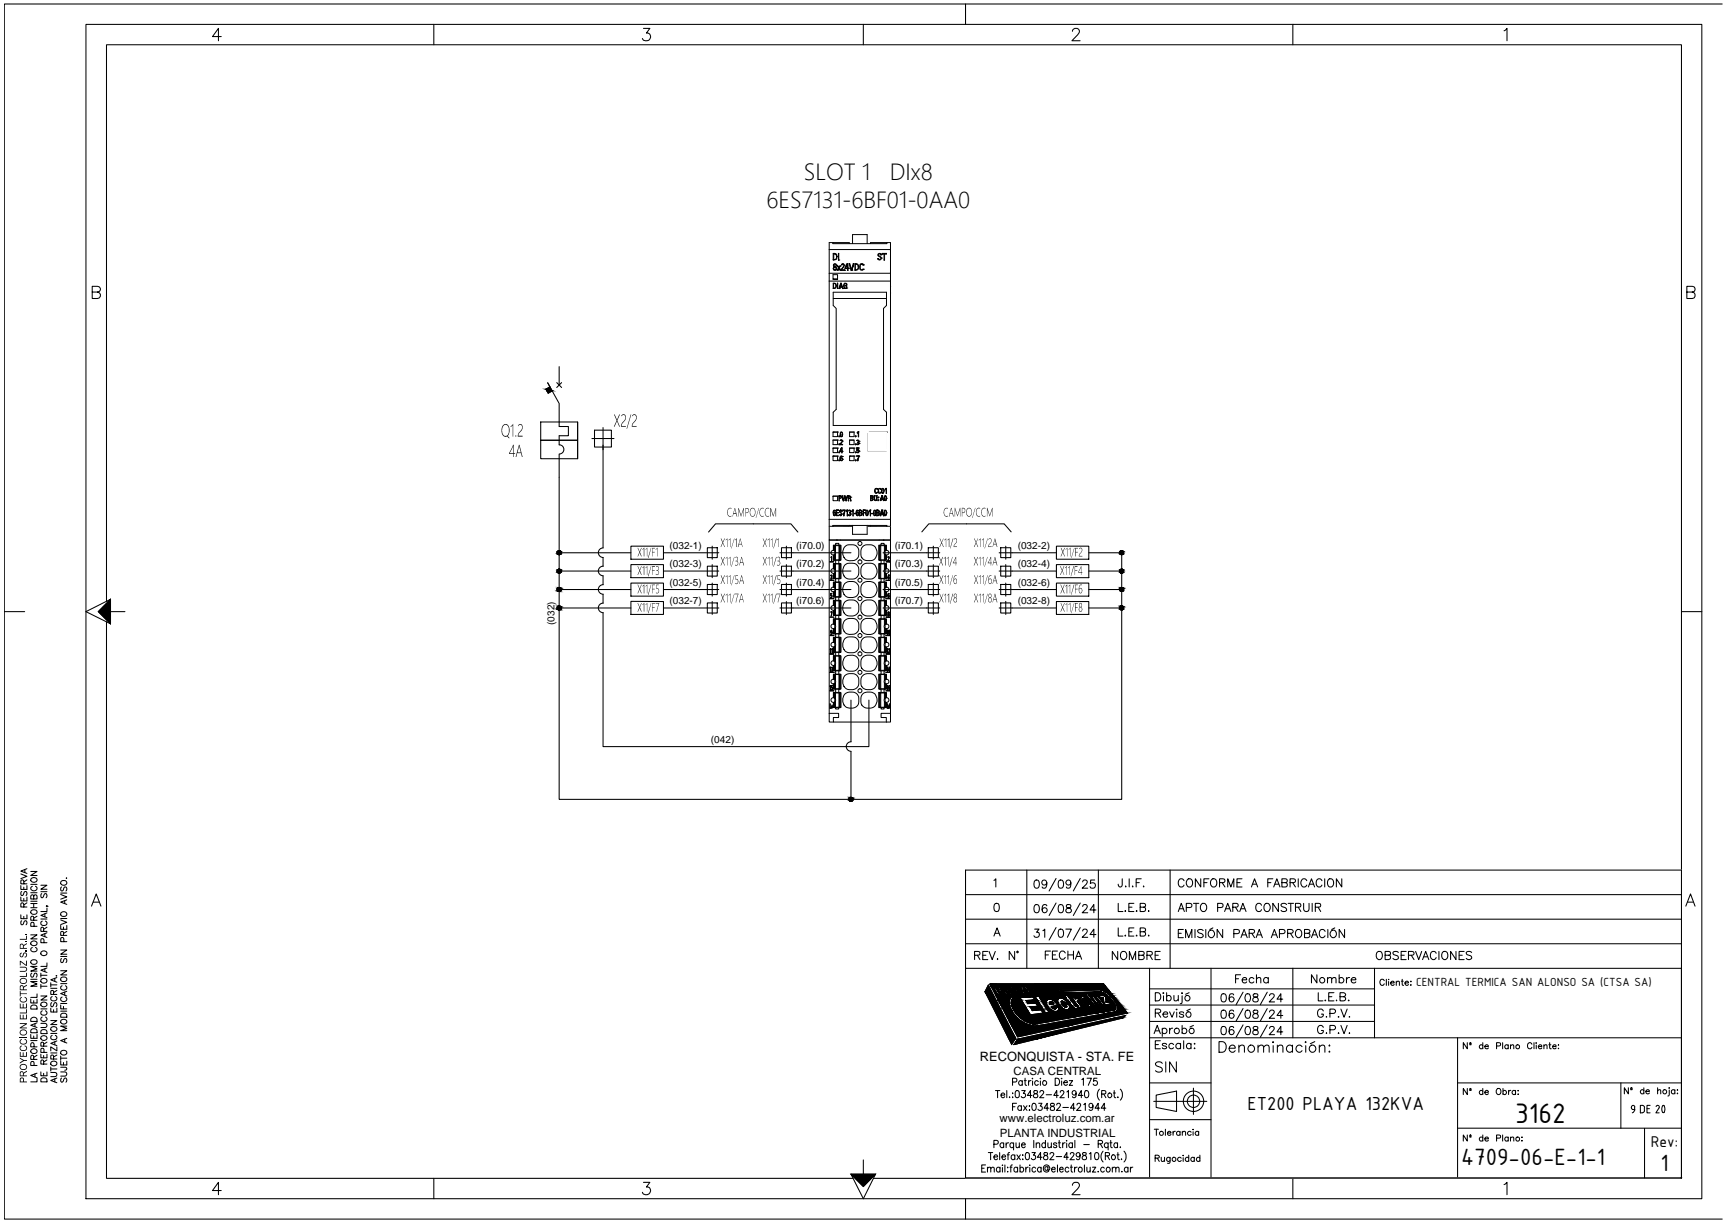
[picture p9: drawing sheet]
<svg xmlns="http://www.w3.org/2000/svg" width="420mm" height="297mm" viewBox="0 0 420 297" stroke-linecap="round" stroke-linejoin="round" font-family="sans-serif">
<defs><g id="words">
<text font-size="7.4" x="368.4" y="272.9">3162</text>
<g font-size="6.2">
<text x="355.3" y="283.2">4709-06-E-1-1</text>
<text x="403.7" y="284.6">1</text>
</g>
<g font-size="5.7">
<text x="195.4" y="43.7">SLOT 1</text>
<text x="216.4" y="43.7">DIx8</text>
<text x="186.3" y="50.5">6ES7131-6BF01-0AA0</text>
</g>
<text font-size="4.9" x="303.3" y="269.9">ET200 PLAYA 132KVA</text>
<text font-size="4.1" x="401.4" y="278.8">Rev:</text>
<g font-size="3.1">
<text x="344.3" y="239.7">CENTRAL TERMICA SAN ALONSO SA (CTSA SA)</text>
<text x="238.3" y="258">RECONQUISTA - STA. FE</text>
</g>
<g font-size="2.8">
<text x="246.5" y="261.2">CASA CENTRAL</text>
<text x="243.1" y="272.7">www.electroluz.com.ar</text>
<text x="243.1" y="276.5">PLANTA INDUSTRIAL</text>
</g>
<g font-size="2.4">
<text x="162.8" y="133.4">(032-1)</text>
<text x="162.8" y="137.9">(032-3)</text>
<text x="193.6" y="137.9">(i70.2)</text>
<text x="193.6" y="133.5">(i70.0)</text>
<text x="217.6" y="133.4">(i70.1)</text>
<text x="217.6" y="137.9">(i70.3)</text>
<text x="247.5" y="133.4">(032-2)</text>
<text x="247.5" y="137.9">(032-4)</text>
<text x="162.8" y="142.4">(032-5)</text>
<text x="193.6" y="142.4">(i70.4)</text>
<text x="217.6" y="142.4">(i70.5)</text>
<text x="247.5" y="142.4">(032-6)</text>
<text x="162.8" y="146.9">(032-7)</text>
<text x="193.6" y="146.9">(i70.6)</text>
<text x="217.6" y="146.9">(i70.7)</text>
<text x="247.5" y="146.9">(032-8)</text>
<text x="134.8" y="151.9" transform="rotate(-90 134.8 151.9)">(032)</text>
<text x="172.9" y="180.6">(042)</text>
</g>
</g></defs>
<path d="M201.6 127.9h14.9M206.5 127.7h4.3M234.8 211.5v74.8" fill="none" stroke="#fff" stroke-width=".24"/>
<g fill="#fff" stroke="#fff" stroke-width=".24">
<path d="M207.3 127.7l3.5 2.2h-3.5z"/>
<path d="M201.6 127.9l4.9-.2v.2z"/>
<path d="M207.3 127.7h3.5v2.2z"/>
<path d="M211.7 127.7l4.8 .2h-4.8z"/>
<path d="M207.3 59.2l9.2 68.7-4.8-.2z"/>
<path d="M201.6 127.9v47.6h14.9zM201.6 127.9h14.9v47.6z"/>
<path d="M206.5 59.2h.8l3.5 68.5zM207.3 59.2l3.5 68.5h.9z"/>
<path d="M206.5 59.2l4.3 68.5h-4.3zM206.5 59.2l-4.9 68.7 4.9-.2z"/>
<path d="M210.8 59.2l5.7 68.7-4.8-68.7zM207.3 59.2h3.5l5.7 68.7z"/>
<path d="M201.6 59v68.9l4.9-68.7zM201.6 59h4.9v.2z"/>
<path d="M211.7 59h4.8l-4.8 .2zM211.7 59.2l4.8 68.7v-68.9z"/>
<path d="M207.3 57v2.2h3.5zM207.3 57h3.5v2.2z"/>
<path d="M211 105l4.5 4.5v-4.5zM211 105l4.5 4.5h-4.5z"/>
<path d="M234.8 211.5h174.1v74.8zM234.8 211.5v74.8h174.1z"/>
</g>
<g fill="none" stroke="#000" stroke-width=".24">
<path d="M202.5 59v.2h13.1v-.2M206.5 59.2v-.2h-4.9v68.9h4.9v-.2M207.3 59.2v-2.2h3.5v2.2M211.7 59.2v-.2h4.8v68.9h-4.8v-.2M201.6 60.7h14.9M201.6 66.4h14.9M201.6 68.3h14.9M202.6 67.9h1.1h-1.1v-1.1h1.1v1.1M202.6 71h12.9v3.3l-.7 .7v24.5l.7 .7v3.2h-12.9v-3.2l.7-.7v-24.5l-.7-.7zM202.6 63.2h.1M202.6 70.1h.1M202.6 61.6a.79 .79 0 0 1 .9 .8 .79 .79 0 0 1-.9 .8z"/>
<path d="M202.6 68.8a.65 .65 0 0 1 .8 .7 .65 .65 0 0 1-.8 .6zM202.6 65.2v.1M202.6 72.6h12.9M202.6 70.1h.2M202.6 64.5h.1M202.6 64.5l.2 .4M202.7 68.9l.4 .1 .2 .5-.2 .4-.2 .1h-.2zM202.7 68.9h.3M202.7 61.7l.5 .1M202.7 61.7a.68 .68 0 0 1 .7 .7 .68 .68 0 0 1-.7 .7zM202.7 64.4v.1M202.8 65.1l.4-.1 .1 .3"/>
<path d="M202.8 65h.4l.1 .5h-.5zM202.8 64.2l.2-.1 .4 .3-.2 .5 .2 .5-.1 .2-.3 .1-.4-.3 .2-.5-.2-.5zM202.8 64.3h.4v.4h-.4zM203.3 69.4v.1M203.4 69.5h.1M203.4 62.1v.3M203.4 64.5h.1M203.4 65.2l-.3 .5-.5-.2M203.5 62.4h.1M203.6 65.6l.4-.4 .3 .5M203.6 70.1h.1M203.6 70.1v-1.3l.1 1.3"/>
<path d="M203.6 64.6h.1M203.6 64.6l.3 .5M203.7 65.7h.1M203.9 63.2h.1M203.9 63.2v-1.6v1.6M203.9 65.1l-.3 .5 .4-.4 .3 .5M203.9 65.1l-.3-.5 .4 .4 .2-.4-.2 .5 .4 .6M204 70.1h.1M204 65.2h.1M204.1 70.1h.1M204.2 69.8h.1M204.2 69.8l-.2 .3"/>
<path d="M204.2 69.8l-.1 .3 .4-1.3 .4 1.3M204.2 69.8h.6M204.2 69.7l.3-.7 .2 .7M204.3 65.7h.1M204.3 64.6h.1M204.3 64.6l-.3 .5M204.4 65.7h.1M204.5 68.9l.2 .8h-.5zM204.5 68.9v.1M204.5 65.7h.9M204.6 64.3h.1M204.6 64.3l.5-.2 .2 .5-.7 .9"/>
<path d="M204.6 65.5l.8 .1v.1M204.7 64.3h.1M204.7 64.3l.2-.1 .3 .3-.7 1.2M204.8 69.8h.1M204.8 69.8l.1 .3-.1-.3M204.8 65.3l-.2 .2M204.9 70.1h.1M205 70.1h.1M205 70.1h-.1M205.1 69.5h.1M205.1 64.3h-.4M205.3 64.5h.1"/>
<path d="M205.4 65.7h.1M205.5 65.3h.6M205.5 65.3l.4-1.2h.3v1.1l.2 .1M205.6 69.5h.2M205.6 69.5l.3-.1v.6M205.8 69.1h.1M205.8 69.1l-.2-.2a.54 .54 0 0 0-.4 .6 .54 .54 0 0 0 .6 .5v-.5M205.9 69l-.2-.2h-.4a.84 .84 0 0 0 .3 1.3l.3-.1-.5 .1M205.9 69l-.1 .1M205.9 70h.1M206 64.2h.1M206 64.2l-.4 .9 .4-.9"/>
<path d="M206.1 65.7h.1M206.1 64.2v1l-.5-.1M206.1 65.3v.4M206.2 65.3h.2M206.2 65.3v.4M206.5 64.1l.5 1.6M207 65.7h.1zM207.1 65.7h.1M207.6 64.1l-.6 1.4-.5-1.4 .5 1.6M207.6 64.1l-.5 1.6zM207.9 65.7h.1M207.9 64.1a.79 .79 0 0 1 .9 .8 .79 .79 0 0 1-.9 .8z"/>
<path d="M208 64.2l.5 .1M208 64.2a.68 .68 0 0 1 .7 .7 .68 .68 0 0 1-.7 .7zM208.6 64.6l.1 .3M208.8 64.9h.1M209.2 64.3l.4-.1 .2 .2-.2-.2a.82 .82 0 0 0-.3 1.3l.7-.1M209.8 64.4h.1M209.8 64.4h.2M210 64.4h.1M210 65.4h.1M210 64.4l-.3-.3h-.4l-.2 .4v1l.6 .2 .2-.2M213.4 62.9h.1M213.4 62.9l.1 .1"/>
<path d="M213.5 62h.1M214.1 61.8l.1 .1M214.2 61.9h.1M214.2 61.9l-.3-.2-.3 .2v.2l.6 .3a.44 .44 0 0 1-.1 .7 .44 .44 0 0 1-.7-.2M214.3 61.9h.1M214.3 61.9a.4 .4 0 0 0-.7-.3 .4 .4 0 0 0 .1 .7l.5 .4v.2l-.3 .2-.5-.2M214.3 61.9h-.1M214.3 62.7h.1M214.5 61.7h.5M214.5 61.7v-.1h1v.1M215 63.2h.1M215 61.7v1.5"/>
<path d="M215.1 61.7h.4M215.1 61.7v1.5M216.5 69.6h.1M216.5 71.2h.1M202.6 107h1.1v1.1h-1.1zM202.6 105h.1M202.6 105h1.1v1.1h-1.1zM202.6 110.9h.1M202.6 110.9h1.1v1.1h-1.1zM202.6 108.9h1.1v1.1h-1.1zM202.6 107h1.1M202.6 105h1.1"/>
<path d="M202.6 110.9h1.1M202.6 108.9h1.1M203.7 105h.1M203.7 110.9h.1M203.7 108.9h.1M203.7 107h.1M204.1 109.9h.1M204 109.9h.1M204 108h.1M204.1 111.8h.1M204 111.8h.1M204.1 106h.1"/>
<path d="M204 106v.2l.1-.2M204 108v.1l.1-.1M204 109.9v.2l.1-.2M204 111.8v.2l.1-.2M204.1 108h.1M204.2 111.4h.1M204.2 109.6h.1M204.2 109.6l.4-.7-.4 .7M204.2 109.6v.2h.5v.3l.2-.4M204.3 107.1h.1M204.3 105.7h.1M204.3 107.1h.4l.1 .1-.6 .8"/>
<path d="M204.3 107.1l.4-.2 .1 .2-.5 .9M204.3 107.1l.3-.2 .2 .3M204.3 108h.6M204.3 105.1l.2-.1 .3 .2 .1 .5-.3 .5-.3-.2zM204.3 108h.1M204.3 109.6v.1M204.4 105.2l.1-.1 .3 .1-.1 .9-.3-.1zM204.4 111.6l.1 .3h.2M204.4 105.6v.4l.3 .1M204.4 111.3l-.1 .1M204.5 111.4l.3 .1-.1 .4-.3-.1zM204.6 108.9h.2z"/>
<path d="M204.6 109l.1 .7-.4-.1zM204.6 107.5l-.4 .6 .7-.1M204.8 109.6l.1 .1M204.8 108.9v.8M204.8 109.7h.1M204.8 106l-.1 .1M204.8 105.6v.3M204.8 111h.1M204.8 107.2h.1M204.8 111h-.4l-.1 .4M204.8 111l-.3-.2a.79 .79 0 0 0-.1 1.1l.2 .1a.39 .39 0 0 0 .3-.4 .39 .39 0 0 0-.4-.3l-.2 .1M204.9 111.6h.1"/>
<path d="M204.9 105.6v.1M206.6 107h1.1v1.1h-1.1zM206.6 110.9h.1M206.6 110.9h1.1v1.1h-1.1zM206.6 108.9h1.1v1.1h-1.1zM206.6 107h1.1M206.6 105h1.1M206.6 105v1.1h1.1v-1.1M206.6 110.9h1.1M206.6 108.9h1.1M207.7 110.9h.1M207.7 108.9h.1"/>
<path d="M208.1 108h.1M208 106h.1M208 109.9h.1M208 111.8h.1M208 106v.2l.1-.2M208 108v.1l.1-.1M208 109.9v.2l.1-.2M208 111.8v.2l.1-.2M208.1 111.8h.1M208.3 108.9h.1M208.3 108.9h.6M208.3 110.8h.6"/>
<path d="M208.3 108h.1M208.3 107.1h.1M208.3 107.1l.5-.1 .1 .3-.2 .2 .2 .2-.1 .3h-.5M208.3 107.1h.5l-.2 .4M208.3 108.9v.6l.4-.1 .1 .3-.1 .3-.3-.1M208.3 109.9h.1M208.3 110.8l.5 .1M208.4 109.9h.1M208.4 108h.1M208.4 109.4l.4-.1 .1 .4M208.4 109.4l.2-.1a.38 .38 0 0 1 .3 .4 .38 .38 0 0 1-.4 .4l-.2-.2M208.4 108h-.1"/>
<path d="M208.4 105.2h.1M208.5 112h.1M208.5 112l.3-1.1-.3 1.1M208.6 107.5h.1M208.6 107.5l.2 .4-.4 .1M208.6 105h.2M208.6 105h.1M208.6 105l-.2 .2M208.7 107.4l-.1 .1M208.7 107.5l.2 .1M208.8 105v1.2l-.1-1.1-.3 .1M208.8 110.9h.1"/>
<path d="M208.8 109.7l-.1 .3-.3-.1M208.8 107.9l-.2 .1h-.2M208.9 108.9l-.5 .1v.4M208.9 109.7h.1M208.9 107.8h.1M208.9 107.3h.1M208.9 110.8l-.4 1.2M211 105h4.5M211 105v4.6h4.5v-4.6M212.7 119.4h.1M212.8 119.2v.1M213.3 119.7h.1"/>
<path d="M213.3 118.9h.1M213.3 118.9l-.2-.1a.58 .58 0 0 0-.3 .5 .58 .58 0 0 0 .3 .5l.2-.1M213.3 118.8l-.1-.1a.63 .63 0 0 0-.5 .6 .63 .63 0 0 0 .4 .6l.2-.2M213.5 119.4h.1M213.6 119.2v.1M214.1 119.7h.1M214.2 118.9h.1M214.2 119.7h.1M214.2 118.9l-.3-.1a.58 .58 0 0 0-.3 .5 .58 .58 0 0 0 .3 .5l.2-.1M214.2 118.9l-.2-.2a.64 .64 0 0 0-.5 .6 .64 .64 0 0 0 .5 .6l.2-.2M214.2 118.8v.1M214.3 119.3h.1"/>
<path d="M214.4 119.3v.2M214.4 118.8l.4-.1 .2 .4-.2 .7-.1 .1-.4-.4zM214.5 118.9l.3 .1 .1 .6-.2 .2-.3-.1zM214.6 119.8h.1M214.8 119.7l-.1 .1M215 119.3h.1M215.3 118.9h.1M215.4 118.7h.1M215.4 118.7l-.1 .2M215.5 105h.1M215.5 118.7v1.2v-1.1l-.2 .1M201.6 126.2h14.9"/>
<path d="M201.8 136.5l1 .1zM202 139.9l.1-.2 .2 .2-.1 .4 .1 .4-.2 .1-.1-.1 .3-.1-.2-.3 .2-.3zM202 135.5h.1M202.2 135.3l.1 1.1-.1-1-.2 .1zM202.5 127.9v-.2h13.1v.2M202.6 120.6h1.1v1.1h-1.1zM202.6 120.6h1.1M202.6 124.7h.1M202.6 124.4v.3M202.6 134.9v1.3h.6v.8h-.6v1.3M202.6 138.2a.59 .59 0 0 0-.6 .6 .59 .59 0 0 0 .6 .6v1.3h.6v.8h-.6v1.2a.55 .55 0 0 0-.6 .6 .55 .55 0 0 0 .6 .5M202.6 134.9a.57 .57 0 0 1-.6-.6 .57 .57 0 0 1 .6-.5v-1.3h.6v-.4h.7v.4h.6v3.7h-.6v.8h.6v3.7h-.6v.8h.6v3.7h-.6v.7h.6v3.7h-.6v.8h.6v3.7h-.6v.8h.6v3.7h-.6v.8h.6v3.7h-.6v.8h.6v3.6h-.6v.8h.6v3.7h-.6v.3h-.7v-.3h-.6v-1.3a.57 .57 0 0 1-.6-.5 .57 .57 0 0 1 .6-.6v-1.3h.6v-.8h-.6v-1.3a.57 .57 0 0 1-.6-.5 .57 .57 0 0 1 .6-.6v-1.2h.6v-.8h-.6v-1.3"/>
<path d="M202.7 125l.3 .3M202.8 124.7l.2-.1 .1 .2v.4l-.4-.1zM202.9 133.8v-1.2v1.3l.2 .1M202.9 139.4h-.2v1.2h.4M202.9 134.9l-.2 .1v1.1h.4M202.9 137.1v1.2l.2 .2M202.9 138.3h.1M202.9 133.8l.1 1M202.9 139.3v1.3M202.9 134.9h.1M203 138.3l-.1 1M203.1 134.7l-.2 .1v1.3v-1.2"/>
<path d="M203.1 137.1h.9M203.1 138.5v.6M203.1 132.6h.9M203.1 134v.7M203.1 136.1h.9M203.1 137.1h-.4v1.2h.2M203.1 132.6h-.4v1.2h.2M203.1 124.2l-.3-.1-.1 .6 .4-.2 .1 .4M203.1 124.2l-.3-.2a.98 .98 0 0 0 .1 1.4l.3-.3v-.4l-.1-.2-.4 .2M203.1 124.1v.1M203.1 132.6v1.4M203.1 134.7v1.4"/>
<path d="M203.1 137.1v1.4M203.1 139.1v1.5M203.1 139.1l-.2 .2M203.2 124.9h.1M203.2 136.2h.7M203.2 137h.7M203.2 132.5h.7M203.4 124h.1M203.4 124h.5zM203.4 124v1.3h.5M203.4 131.3h.1M203.4 125.3h.5"/>
<path d="M203.4 124.6h.5M203.7 120.6h.1M203.9 124.6l-.5 .1v.6M203.9 124l-.5 .1v.5M204 120.6h.1M204 120.6v1.2l.1-.6 .4-.1 .1-.3-.2-.2h-.4h.4l.2 .3M204 137.1h.4v3.5h-.4M204 132.6h.4v3.5h-.4M204 132.6v3.5M204 137.1v3.5M204.1 121.1v-.4h.3l.1 .3-.4 .1h.1M204.1 125.1h.1"/>
<path d="M204.1 124.3h.1M204.1 124.3l.3-.3 .3 .2-.2-.2h-.3v.5l.4 .4-.1 .3-.3-.1M204.2 137.1v3.5zM204.2 132.6v3.5zM204.2 125.1h.1M204.6 120.9h.1M204.7 120.6h.1M204.7 125h.1M204.7 124.2h.1M204.7 124.2l-.3-.1-.2 .2 .5 .5-.1 .5h-.3l-.2-.2M204.7 120.6l.3 1.2 .4-1.1 .4 1.1 .3-1.2M204.8 120.6h.1"/>
<path d="M204.9 124h.6M204.9 124l.5 .1M205.1 125.3h.1M205.1 121.6h.1M205.3 120.6h.2M205.3 120.6l-.2 1M205.4 137.4a2.02 2.02 0 0 1 2.4-.4 2.02 2.02 0 0 1 1 2.2 1.69 1.69 0 0 1-2.3 1.6 2 2 0 0 1-1.6-1.4 2 2 0 0 1 .5-2zM205.4 132.9a2.04 2.04 0 0 1 2.8-.1 2.04 2.04 0 0 1 .3 2.8 2.04 2.04 0 0 1-2.7 .5 2.19 2.19 0 0 1-.4-3.2zM205.4 124.1l-.3 1.2zM205.5 120.6l.2 1 .3-1-.3 1M205.5 124l-.4 1.3M205.5 120.6l.2 1"/>
<path d="M205.7 121.6h.1M205.9 124h.2M205.9 124h.1M206 120.6h.1M206.1 124v1.4l-.1-1.3-.2 .2 .1-.3-.1 .2M206.1 120.6h.1M206.3 120.6h.1M206.3 120.6l.5 .1M206.3 120.6v1.2l.1-.6 .4 .1 .1 .5M206.3 120.6l.5 .1 .1 1.1M206.3 125.2h.1M206.3 124.1h.1"/>
<path d="M206.3 124.1l.4-.1 .2 .4-.2 .2 .1 .6-.2 .2-.3-.2M206.3 124.1l.5 .1v.3l-.2 .1M206.4 120.7h.3v.4h-.3zM206.4 125.2h.1M206.6 124.6h.1M206.6 124.6l.2 .5-.2 .2-.2-.1M206.8 120.9l-.1 .2h-.3M206.8 124.5l-.2 .1M206.8 124.3v.1M206.8 125h.1M206.9 120.9h.1M206.9 125h.1"/>
<path d="M206.9 124.4h.1M206.9 124.2v.2M206.9 124.8v.2M206.9 121.7v.1M207.3 127.7v2.2h3.5v-2.2M207.3 124h.2M207.3 124h.1M207.3 124l-.1 .3 .2-.2v1.3l.1-1.4M207.3 124l-.1 .2M207.7 124.8h.4zM207.7 124.8h.4M208.2 124.7h.1"/>
<path d="M208.2 124.4v.3M208.3 125l.3 .3M208.4 124.7l.2-.1 .1 .2-.1 .4-.3-.1zM208.7 124.2l-.3-.1-.1 .6 .3-.2 .2 .4M208.7 124.2l-.3-.2-.2 .4 .1 .9h.4l.1-.6-.2-.2-.3 .2M208.7 124.1v.1M208.8 124.9h.1M209 124h.1M209 124v1.4l.5-.2v-.6M209.1 124.1h.3l.1 .4-.4 .1zM209.1 124.7l.4 .1-.1 .5h-.3zM209.5 124.1l-.5-.1 .5 .1v.5"/>
<path d="M209.5 124.4l-.1 .2h-.3M209.5 124.6l.1 .2M209.5 124.9l-.1 .3-.3 .1M209.6 124.4h.1M209.6 124.9h.1M209.7 137.4a2.06 2.06 0 0 1 3 .1 2.06 2.06 0 0 1-.2 2.9 2.06 2.06 0 0 1-3-.4l-.2-.7a2.24 2.24 0 0 1 .4-1.9zM209.7 132.9a2.06 2.06 0 0 1 3 .1 2.06 2.06 0 0 1-.2 2.9 2.06 2.06 0 0 1-3-.3l-.2-.8a2.24 2.24 0 0 1 .4-1.9zM209.9 124h.5zM209.9 124h.1M209.9 124v1.3l.1-.6 .4-.1M210 124.6h.4M210.4 124l-.4 .1v.5"/>
<path d="M210.5 124.7h.1M210.7 124h.2a1.02 1.02 0 0 1 0 1.3h-.2a1.02 1.02 0 0 1 0-1.3zM211 125l-.1 .2h-.3v-.7l.2-.4 .2 .4-.1 .7M211.1 124.7h.1M211.1 124.4v.3M211.4 124.2h.1M211.6 124h.1M211.6 124l-.2 .2M211.7 124v1.4l-.1-1.3-.2 .1M211.7 120.5h.1M211.7 120.5h.4l.2 .3M211.7 120.5h.4l.2 .3-.1 .8-.3 .1h-.2z"/>
<path d="M211.7 121.1l.5 .1v.2l-.5 .2h.4l.1-.3M211.7 120.6h.3l.2 .3-.5 .1h.3l.2-.2M211.9 124.8h.4zM211.9 124.8h.4M212.1 120.5h.1M212.3 124.8h.1M212.3 121.3h.1M212.3 120.8h.1M212.4 124.7h.1M212.5 124.1l.3 .1a.86 .86 0 0 1-.1 1.1zM212.6 120.5h.1M212.6 124h.2l.2 .3-.2 1h-.2l-.2-.3z"/>
<path d="M212.6 120.5v1l.4 .2 .2-.4v-.8M212.7 120.5h.1M212.7 120.5l.1 1.1 .3-.2v-.9M212.9 125l-.1 .2M213 124.7h.1M213 121.6h.1M213 124.4v.3M213.1 120.5h.1M213.1 121.3l-.1 .3-.3-.1M213.2 124h.1M213.2 124v1.4l.6-.2-.1-.6M213.3 124.1l.4 .1v.3l-.4 .1z"/>
<path d="M213.3 124.7l.4 .1-.1 .5h-.3zM213.5 121.5h.1M213.5 120.9h.1M213.5 120.9v.1l.1-.1M213.5 121.5v.2l.1-.2M213.6 121.5h.1M213.6 120.9h.1M213.7 124.1l-.5-.1 .5 .1v.5M213.7 124.6l.1 .2M213.7 124.9l-.1 .3-.3 .1M213.7 124.4l-.1 .2h-.3M213.8 124.4h.1"/>
<path d="M213.8 124.9h.1M213.9 137.1v3.5l.1-3.5M213.9 132.6v3.5l.1-3.5M214 125.3h.1M214 125.3l.4-1.3-.4 1.3 .2-.3h.5l.2 .3-.4-1.3 .4 1.3M214.1 121.7h.1M214.1 121.7l.1-.3h.5l.2 .3-.4-1.2 .4 1.2M214.1 121.7l.3-1.2-.3 1.2M214.2 137.1h.8M214.2 132.6h.8M214.2 136.1h.8M214.2 137.1h-.4v3.5h.4"/>
<path d="M214.2 132.6h-.4v3.5h.4M214.2 132.6v3.5M214.2 137.1v3.5M214.2 136.2h.8M214.2 137h.8M214.2 132.5h.8M214.2 124.9h.5M214.4 120.5h.1zM214.4 120.5h.1M214.5 124h.1M214.4 124.1l.3 .8h-.5zM214.5 120.6l.2 .7h-.4z"/>
<path d="M214.7 131.3h.1M214.9 121.7h.1M214.9 125.3h.1M215 124.7h.1M215 121.1h.1M215 120.7l.3-.2 .2 .2a.79 .79 0 0 1-.2 1l-.3-.4zM215 138.5v.3l.2 .5M215 134v.4l.2 .4M215 137.1h.5v1.2M215 132.6h.5v1.2M215 132.6v1.4M215 134.7v1.4"/>
<path d="M215 137.1v1.4M215 139.1v1.5M215 121.1l.1 .4M215.1 124h.2a1.02 1.02 0 0 1 .1 1.3h-.2a1.02 1.02 0 0 1-.1-1.3zM215.1 120.7h.3l.1 .2v.6l-.2 .1-.3-.4zM215.1 121.5l.2 .1M215.2 120.5l.2 .1 .1 .5M215.2 133.9v2.2M215.2 137.1v3.5M215.2 133.9l-.2 .1M215.2 138.3l-.2 .2M215.2 139.3h.1"/>
<path d="M215.2 134.9h.1M215.3 133.8l-.1-1.2v1.3M215.3 134.9l.2 .1M215.3 134.9v1.2M215.3 137.1v1.2M215.3 138.3h-.1M215.3 133.8h-.1M215.4 136.5l1 .1zM215.5 133.8h-.2M215.5 138.3h-.2M215.5 139.4h-.2v1.2M215.5 125l-.1 .2h-.3l-.1-.7 .3-.4 .2 .4-.1 .7"/>
<path d="M215.5 121.1l-.2 .5M215.5 139.4v1.2h-.5M215.5 135v1.1h-.5M215.5 133.8v-1.3h-.5v-.4h-.8v.4h-.5v3.7h.5v.8h-.5v3.7h.5v.8h-.5v3.7h.5v.7h-.5v3.7h.5v.8h-.5v3.7h.5v.8h-.5v3.7h.5v.8h-.5v3.7h.5v.8h-.5v3.6h.5v.8h-.5v3.7h.5v.3h.8v-.3h.5v-1.3M215.5 134.9v1.3h-.5v.8h.5v1.3M215.5 139.4v1.3h-.5v.8h.5v1.2M215.5 133.8a.57 .57 0 0 1 .6 .5 .57 .57 0 0 1-.6 .6M215.5 138.2a.57 .57 0 0 1 .6 .6 .57 .57 0 0 1-.6 .6M215.5 124.7h.1M215.5 121.1h.1M215.5 124.4v.3M215.8 135.4l.2-.1 .2 .1-.3 .9 .4 .1h-.5l.3-.7v-.3z"/>
<path d="M215.9 136.3h.1M216 139.7h.2v1.1l-.1-.3h-.3zM216.1 139.8h.1M216.1 139.8v.7h-.2M216.1 139.8l-.2 .7M201.8 150h1zM201.8 158.9l1 .1zM201.8 141l1 .1zM201.8 145.5h1zM201.8 154.4l1 .1zM202 157.6v1.2v-1l-.2 .1zM202 144.2h.3l-.3 .1v.4h.3l-.1 .6-.2-.1h.2l.1-.2-.1-.3-.2 .1z"/>
<path d="M202 148.7h.3l-.2 1.1 .2-1zM202 153.4l.3-.1-.2 .5zM202 153.2l.3 .1v1l-.3-.2 .2 .1 .1-.4h-.3zM202.3 157.6h.2v1.2zM202.6 157.3v1.3h.6v.8h-.6v1.3M202.6 143.9v1.3h.6v.7h-.6v1.3a.57 .57 0 0 0-.6 .6 .57 .57 0 0 0 .6 .5v1.3h.6v.8h-.6v1.3a.57 .57 0 0 0-.6 .6 .57 .57 0 0 0 .6 .5v1.3h.6v.8h-.6v1.3M202.6 156.1a.57 .57 0 0 0-.6 .6 .57 .57 0 0 0 .6 .6M202.9 159.5v1.2zM202.9 141.6v1.2zM202.9 151.7v-1.2v1.3l.2 .2M202.9 143.8l-.2 .1v1.1h.4M202.9 152.8l-.2 .1v1.1h.4"/>
<path d="M202.9 148.3l-.2 .1v1.1h.4M202.9 157.3h-.2v1.2h.4M202.9 146.1v1.2M202.9 148.3v1.2M202.9 155v1.3M202.9 147.2v.1M202.9 156.2h.1M202.9 142.7v.1M202.9 151.7h.1M202.9 143.8v1.2zM202.9 152.8v1.2zM202.9 157.2v1.3"/>
<path d="M202.9 147.3l.2 .2M202.9 142.8l.2 .2M202.9 156.3l.2 .1M202.9 157.2h.1M203 147.3l-.1 1M203 142.8l-.1 1M203 151.8l-.1 1M203 156.3v.9M203.1 146.1h.9M203.1 147.5v.6M203.1 149.5h.9M203.1 146.1h-.4v1.1l.2 .1"/>
<path d="M203.1 141.6h.9M203.1 143v.6M203.1 145h.9M203.1 140.6h.9M203.1 154h.9M203.1 152v.6M203.1 150.5h.9M203.1 150.5h-.4v1.2h.2M203.1 158.5h.9M203.1 155h.9M203.1 156.4v.7M203.1 159.5h.9"/>
<path d="M203.1 159.5h-.4v1.1l.2 .1M203.1 141.6h-.4v1.1l.2 .1M203.1 155h-.4v1.2h.2M203.1 141.6v1.4M203.1 143.6v1.4M203.1 146.1v1.4M203.1 148.1v1.4M203.1 150.5v1.5M203.1 152.6v1.4M203.1 155v1.4M203.1 157.1v1.4M203.1 159.5v1.4"/>
<path d="M203.1 143.6l-.2 .2M203.1 152.6l-.2 .2M203.1 148.1l-.2 .2M203.1 157.1l-.2 .1M203.2 159.4h.7M203.2 158.6h.7M203.2 149.6h.7M203.2 150.4h.7M203.2 140.7h.7M203.2 141.5h.7M203.2 154.9h.7M203.2 154.1h.7"/>
<path d="M203.2 145.2h.7M203.2 145.9h.7M204 155h.4v3.5h-.4M204 146.1h.4v3.4h-.4M204 141.6h.4v3.4h-.4M204 150.5h.4v3.5h-.4M204 159.5h.4v3.4h-.4M204 141.6v3.4M204 146.1v3.4M204 150.5v3.5M204 155v3.5M204 159.5v3.4"/>
<path d="M204.2 155v3.5zM204.2 159.5v3.4zM204.2 141.6v3.4zM204.2 146.1v3.4M204.2 150.5v3.5M205.4 150.8a2.04 2.04 0 0 1 2.8-.1 2.04 2.04 0 0 1 .3 2.8 2.04 2.04 0 0 1-2.7 .5 2.19 2.19 0 0 1-.4-3.2zM205.4 159.8a2.02 2.02 0 0 1 2.4-.4 2.02 2.02 0 0 1 1 2.2 1.69 1.69 0 0 1-2.3 1.6 2 2 0 0 1-1.6-1.4 2 2 0 0 1 .5-2zM205.4 155.3a2.02 2.02 0 0 1 2.4-.4 2.02 2.02 0 0 1 1 2.2 1.69 1.69 0 0 1-2.3 1.6 2 2 0 0 1-1.6-1.4 2 2 0 0 1 .5-2zM205.4 141.9a2.05 2.05 0 0 1 2.6-.4 2.05 2.05 0 0 1 .8 2.6 2.06 2.06 0 0 1-3 .9 2.06 2.06 0 0 1-.4-3.1zM209.7 159.8a2.06 2.06 0 0 1 3.1 .1 2.06 2.06 0 0 1-.5 3 2.06 2.06 0 0 1-2.9-.8l-.1-.4a2.12 2.12 0 0 1 .4-1.9zM209.7 150.8a2.06 2.06 0 0 1 3 .1 2.06 2.06 0 0 1-.2 2.9 2.06 2.06 0 0 1-3-.3l-.2-.8a2.24 2.24 0 0 1 .4-1.9zM209.7 141.9a2.06 2.06 0 0 1 3.1 .1 2.06 2.06 0 0 1-.5 3 2.06 2.06 0 0 1-2.9-.9l-.1-.3a2.12 2.12 0 0 1 .4-1.9z"/>
<path d="M209.7 155.3a2.06 2.06 0 0 1 3 .1 2.06 2.06 0 0 1-.2 2.9 2.06 2.06 0 0 1-3-.4l-.2-.7a2.24 2.24 0 0 1 .4-1.9zM213.9 146.1v3.4l.1-3.4M213.9 150.5l.1 3.5zM213.9 141.6v3.4M213.9 155v3.5M213.9 159.5v3.4M214 141.6v3.4M214 155v3.5M214 159.5v3.4M214.2 155h.8M214.2 158.5h.8M214.2 146.1h.8"/>
<path d="M214.2 149.5h.8M214.2 141.6h.8M214.2 145h.8M214.2 159.5h.8M214.2 150.5h.8M214.2 154h.8M214.2 140.6h.8M214.2 155h-.4v3.5h.4M214.2 146.1h-.4v3.4h.4M214.2 141.6h-.4v3.4h.4M214.2 150.5h-.4v3.5h.4M214.2 159.5h-.4v3.4h.4"/>
<path d="M214.2 141.6v3.4M214.2 146.1v3.4M214.2 150.5v3.5M214.2 155v3.5M214.2 159.5v3.4M214.2 159.4h.8M214.2 158.6h.8M214.2 149.6h.8M214.2 150.4h.8M214.2 140.7h.8M214.2 141.5h.8M214.2 154.9h.8"/>
<path d="M214.2 154.1h.8M214.2 145.2h.8M214.2 145.9h.8M215 156.4v.7M215 147.5v.6M215 143v.6M215 152v.6M215 159.5h.5v1.1l-.2 .1v-1.2M215 155h.5v1.2M215 146.1h.5v1.1M215 141.6h.5v1.1M215 150.5h.5v1.2"/>
<path d="M215 141.6v1.4M215 143.6v1.4M215 146.1v1.4M215 148.1v1.4M215 150.5v1.5M215 152.6v1.4M215 155v1.4M215 157.1v1.4M215 159.5v1.4M215 157.1l.2 .1M215 148.1l.2 .2M215 143.6l.2 .2"/>
<path d="M215 152.6l.2 .2M215.2 152.8v1.2l.1-1.2M215.2 141.6v3.4M215.2 147.3v2.2M215.2 150.5v2.2M215.2 156.3v2.2M215.2 159.5v3.4M215.2 142.8l-.2 .2M215.2 147.3l-.2 .2M215.2 156.3l-.2 .1M215.2 151.8l-.2 .2M215.2 143.8h.1"/>
<path d="M215.2 148.3h.1M215.2 157.2h.1M215.2 152.8h.1M215.3 148.3l.2 .1v1.1h-.5M215.3 157.3h.2M215.3 152.8l.2 .1v1.1h-.5M215.3 143.8l.2 .1M215.3 141.6v1.2M215.3 143.8v1.2M215.3 148.3v1.2M215.3 150.5v1.2M215.3 157.3v1.2"/>
<path d="M215.3 142.7l-.1 .1M215.3 151.7h-.1M215.3 147.2l-.1 .1M215.3 156.2h-.1M215.4 145.5h1zM215.4 158.9l1 .1zM215.4 154.4l1 .1zM215.4 141l1 .1zM215.4 150h1zM215.4 145.5h.1M215.5 156.2h-.2l-.1-1.2v1.3M215.5 147.2l-.2 .1-.1-1.2v1.2"/>
<path d="M215.5 151.7h-.2M215.5 142.7l-.2 .1M215.5 157.3v1.2h-.5M215.5 143.9v1.1h-.5M215.5 143.9v1.3h-.5v.7h.5v1.3M215.5 148.3v1.3h-.5v.8h.5v1.3M215.5 152.8v1.3h-.5v.8h.5v1.3M215.5 157.3v1.3h-.5v.8h.5v1.3M215.5 142.7a.57 .57 0 0 1 .6 .6 .57 .57 0 0 1-.6 .5M215.5 147.2a.57 .57 0 0 1 .6 .6 .57 .57 0 0 1-.6 .5M215.5 151.7a.57 .57 0 0 1 .6 .6 .57 .57 0 0 1-.6 .5M215.5 156.1a.57 .57 0 0 1 .6 .6 .57 .57 0 0 1-.6 .6"/>
<path d="M215.8 153.2v1.1zM215.8 157.6l.1 1.2-.1-1-.1 .1zM215.9 140.5h.1M215.9 148.8l.2-.1 .2 .2-.2 .3 .2 .4-.2 .2-.3-.2zM215.9 149.4h.3l-.1 .3zM215.9 148.8h.3l-.1 .4zM216 144.2l.2 .2h-.3v.3h.3l.1 .3-.3 .3-.2-.8zM216.1 153.3l.1-.1 .2 .2-.1 .9-.2-.2zM216.1 144.7v.5l-.2-.3zM216.1 157.6l.3 .4-.3 .7 .3 .1h-.3l.2-.7v-.3h-.2zM216.1 153.3l.3 .2-.1 .7-.2-.3zM201.6 173.4v-42.1h14.9v42.1h-2.3v1h1.3v1.1"/>
<path d="M201.6 173.4v2.1h1M201.6 173.4h2.3v1h-1.3v1.1h12.9M201.8 167.9h1zM201.8 163.4h1zM201.8 162.3v.1M201.9 162.1h.1v1.1zM201.9 172.1l-.1-1v1.1h.3M201.9 167.7h.1M201.9 166.8l-.1 .1 .1-.3 .1 1.1M202.1 172.1v.1M202.2 166.6h.3l-.3 .1v.4l.2-.1 .1 .4-.2 .3-.1-.1h.2v-.3v-.2l-.2 .1zM202.2 162.3l.2-.1 .1 .3-.1 .2 .1 .4-.2 .1-.1-.1 .2-.1-.1-.3 .1-.4z"/>
<path d="M202.3 171.4v.3h.2l-.2 .1v.4v-.4h-.2l.2-.1zM202.6 160.6a.57 .57 0 0 0-.6 .6 .57 .57 0 0 0 .6 .6M202.9 168.4v1.3zM202.9 164v1.2zM202.9 166.2l-.2 .1v1.1h.4M202.9 170.7l-.2 .1v1.1h.4M202.9 161.7l-.2 .1v1.1h.4M202.9 170.7v1.2M202.9 169.6l.1 1M202.9 165.1v.1M202.9 160.7h.1M202.9 166.2v1.2z"/>
<path d="M202.9 161.7v1.2zM202.9 160.7l.2 .2v.6M202.9 165.2l.2 .2M202.9 169.7l.2 .2M202.9 170.7h.1M202.9 166.2h.1M203 160.7l-.1 1M203 165.2v1M203.1 167.4h.9M203.1 165.4v.6M203.1 164h.9M203.1 162.9h.9"/>
<path d="M203.1 171.9h.9M203.1 169.9v.6M203.1 168.4h.9M203.1 164h-.4v1.1l.2 .1M203.1 168.4h-.4v1.2l.2 .1M203.1 161.5v1.4M203.1 164v1.4M203.1 166v1.4M203.1 168.4v1.5M203.1 170.5v1.4M203.1 161.5l-.2 .2M203.1 166l-.2 .2"/>
<path d="M203.1 170.5l-.2 .2M203.2 172h.7M203.2 163.9h.7M203.2 163.1h.7M203.2 168.3h.7M203.2 167.5h.7M204 164h.4v3.4h-.4M204 168.4h.4v3.5h-.4M204 164v3.4M204 168.4v3.5M204.2 168.4v3.5M204.2 164v3.4z"/>
<path d="M205.4 168.7a2.03 2.03 0 0 1 2.7-.1 2.03 2.03 0 0 1 .4 2.8 2.03 2.03 0 0 1-2.7 .5 2.19 2.19 0 0 1-.4-3.2zM209.7 168.7a2.06 2.06 0 0 1 3 .1 2.06 2.06 0 0 1-.2 3 2.06 2.06 0 0 1-3-.4l-.2-.8a2.24 2.24 0 0 1 .4-1.9zM213.9 171.9v-3.5l.1 3.5M213.9 164v3.4M214 164v3.4M214.2 171.9h.8M214.2 168.4h.8M214.2 162.9h.8M214.2 164h.8M214.2 167.4h.8M214.2 164h-.4v3.4h.4M214.2 168.4h-.4v3.5h.4"/>
<path d="M214.2 164v3.4M214.2 168.4v3.5M214.2 172h.8M214.2 163.9h.8M214.2 163.1h.8M214.2 168.3h.8M214.2 167.5h.8M215 169.9l.2 2 .1-1.2M215 160.9v.6M215 165.4v.6M215 164h.5v1.1M215 168.4h.5v1.2"/>
<path d="M215 161.5v1.4M215 164v1.4M215 166v1.4M215 168.4v1.5M215 170.5v1.4M215 161.5l.2 .2M215 166l.2 .2M215.2 169.7v-1.3l.1 1.3M215.2 165.2v2.2M215.2 169.7v.9M215.2 169.7l-.2 .2M215.2 160.7l-.2 .2"/>
<path d="M215.2 161.7h.1M215.2 166.2h.1M215.2 170.7h.1M215.3 165.2l-.1-1.2v1.2l-.2 .2M215.3 170.7l.2 .1M215.3 161.7l.2 .1M215.3 166.2l.2 .1v1.1h-.5M215.3 161.7v1.2M215.3 166.2v1.2M215.3 160.7h-.1M215.3 165.1l-.1 .1M215.3 169.6h-.1"/>
<path d="M215.4 167.9h1zM215.4 163.4h1zM215.5 169.6l-.2 .1M215.5 165.1l-.2 .1M215.5 170.8v1.1h-.5M215.5 161.8v1.1h-.5M215.5 161.8v1.3h-.5v.8h.5v1.2M215.5 166.2v1.3h-.5v.8h.5v1.3M215.5 160.6a.57 .57 0 0 1 .6 .6 .57 .57 0 0 1-.6 .6M215.5 165.1a.57 .57 0 0 1 .6 .6 .57 .57 0 0 1-.6 .5M215.5 169.6a.57 .57 0 0 1 .6 .6 .57 .57 0 0 1-.6 .5M215.7 171.1l.4 1 .3-1v1.1l-.1-.8-.2 .8-.3-.8-.1 .8z"/>
<path d="M215.8 166.6v1.1zM215.8 162.1l.1 1.1-.1-.9h-.1zM216.1 162.9h.1M216.1 166.6l.3 .2-.2-.1-.1 .4h.3v.3l-.2 .3zM216.2 162.1h.2v.8v.3l-.1-.3h-.3zM216.2 167.1l.1 .5zM216.3 162.2v.7h-.2zM216.5 173.4v2.1h-1"/>
<circle cx="209.1" cy="136.6" r=".49"/>
<circle cx="209.1" cy="132.1" r=".49"/>
<circle cx="206.9" cy="147.8" r="2.06"/>
<circle cx="209.1" cy="154.5" r=".49"/>
<circle cx="209.1" cy="150" r=".49"/>
<circle cx="209.1" cy="145.5" r=".49"/>
<circle cx="209.1" cy="141" r=".49"/>
<circle cx="209.1" cy="158.9" r=".49"/>
<circle cx="211.2" cy="147.8" r="2.04"/>
<circle cx="206.9" cy="165.7" r="2.06"/>
<circle cx="209.1" cy="167.9" r=".49"/>
<circle cx="209.1" cy="163.4" r=".49"/>
<circle cx="211.2" cy="165.7" r="2.04"/>
</g>
<g fill="none" stroke="#000" stroke-width=".25">
<path d="M20.9 5.9h392.9v285.5h-392.9zM53.8 8.9h-2.1l1.4-2v3M105.5 5.9v5M156.4 6.9h1.6l-.8 1.1a.96 .96 0 0 1 1 1.1 .96 .96 0 0 1-1.3 .8l-.5-.1-.2-.4M209.9 5.9v5M234.8 1v4.9M260.8 7.6v-.1a.93 .93 0 0 1 1.1-.6 .74 .74 0 0 1 .4 1.1l-1.7 1.9h2M314.4 5.9v5M365.7 7.5l.7-.6v3M418.7 1h-417.7v295.3h417.7M22.4 71l1.7-.1a.68 .68 0 0 0 0-1.2l-1.7-.1v3h1.3a.78 .78 0 0 0 .7-.8 .78 .78 0 0 0-.7-.8M410.2 71l1.7-.1a.74 .74 0 0 0 0-1.2l-1.7-.1v3h1.3a.79 .79 0 0 0 .7-.8 .79 .79 0 0 0-.7-.8"/>
<path d="M134.3 95l-1 .6-.6-1 1-.6-.5-1 2.8 5.1v5.6h2.2v2.2h-2.2v2.2a1.12 1.12 0 0 1 1.1 1.1 1.12 1.12 0 0 1-1.1 1.2v83.9h136.7v-59.9h-8M135.4 93l1.2 1.2M136 89.1v4.5M136.6 93l-1.2 1.2M131.5 107h8.9v4.5h-8.9zM131.5 102.6h8.9v4.4h-8.9zM140.4 102.6v8.9M143.9 106.6h5.4M144.6 104.6h4.1v4.1h-4.1zM146.6 103.9v29.3M136 134.4h17.4M136 138.8h17.4"/>
<path d="M146.6 135.5v2.2M146.6 140v2.2M146.6 137.6a1.16 1.16 0 0 0-1.1 1.2 1.16 1.16 0 0 0 1.1 1.2M146.6 133.2a1.16 1.16 0 0 0-1.1 1.1 1.16 1.16 0 0 0 1.1 1.2M153.4 132.8h7.9v3.1h-7.9zM153.4 137.2h7.9v3.2h-7.9zM161.3 134.4h13.5M161.3 138.8h13.5M172 133.1h2.4v2.5h-2.4zM172 137.6h2.4v2.4h-2.4zM172.3 129.3l1.7-2h18.3l1.7 2M173.2 132.8v3.1"/>
<path d="M173.2 137.2v3.2M189.6 134.4h17.3M189.6 138.8h17.3M190 133.1h2.4v2.5h-2.4zM190 137.6h2.4v2.4h-2.4zM191.2 132.8v3.1M191.2 137.2v3.2M201.6 127.9h14.9v3.4h-14.9zM214.7 134.4h13.8M214.7 138.8h13.8M215.3 121.6h.1M215.3 120.5h.1"/>
<path d="M224.1 129.3l1.7-2h18.4l1.7 2M225.7 133.1h2.5v2.5h-2.5zM225.7 137.6h2.5v2.4h-2.5zM226.9 132.8v3.1M226.9 137.2v3.2M242.9 134.4h14M242.9 138.8h14M243.3 133.1h2.5v2.5h-2.5zM243.3 137.6h2.5v2.4h-2.5zM244.5 132.8v3.1M244.5 137.2v3.2M256.9 132.8h7.8v3.1h-7.8z"/>
<path d="M256.9 137.2h7.8v3.2h-7.8zM264.7 138.8h8M1 148.7h5M25.9 151.1v135.3h181.5M25.9 146.2v-135.3h382.9v275.5h-196.4M26.9 145.7v5.9l-6-2.9 6-3-3 3 3 2.9M26.9 148.7h3.5M136 143.3h17.4M136 147.8h17.4M146.6 148.9v32.6h64.7v-11.3M146.6 144.4v2.2M146.6 146.6a1.16 1.16 0 0 0-1.1 1.2 1.16 1.16 0 0 0 1.1 1.1"/>
<path d="M146.6 142.1a1.16 1.16 0 0 0-1.1 1.2 1.16 1.16 0 0 0 1.1 1.1M153.4 141.7h7.9v3.2h-7.9zM153.4 146.2h7.9v3.2h-7.9zM161.3 143.3h13.5M161.3 147.8h13.5M172 142.1h2.4v2.4h-2.4zM172 146.6h2.4v2.4h-2.4zM173.2 141.7v3.2M173.2 146.2v3.2M189.6 143.3h17.3M189.6 147.8h17.3M190 142.1h2.4v2.4h-2.4z"/>
<path d="M190 146.6h2.4v2.4h-2.4zM191.2 141.7v3.2M191.2 146.2v3.2M214.7 143.3h13.8M214.7 147.8h13.8M225.7 142.1h2.5v2.4h-2.5zM225.7 146.6h2.5v2.4h-2.5zM226.9 141.7v3.2M226.9 146.2v3.2M242.9 143.3h14M242.9 147.8h14M243.3 142.1h2.5v2.4h-2.5z"/>
<path d="M243.3 146.6h2.5v2.4h-2.5zM244.5 141.7v3.2M244.5 146.2v3.2M256.9 141.7h7.8v3.2h-7.8zM256.9 146.2h7.8v3.2h-7.8zM264.7 143.3h8M264.7 147.8h8M408.8 148.7h5M206.9 170.2v10.1M206.9 182.7v11.6M206.9 180.3a1.16 1.16 0 0 0-1.1 1.2 1.16 1.16 0 0 0 1.1 1.1M5.1 218.1v.9h1.4v-.9"/>
<path d="M5.1 215.3v.9h1.4v-.9M5.1 212.4l1.4 .6-1.4 .6M5.3 216.7l-.2 .3v.6h.4l.4-.8 .4-.1 .2 .3-.2 .7M5.8 214.8l-.1-.8-.2-.1-.4 .1v.8h1.4M5.8 215.6v.6M5.8 218.4v.6M6 211.4v.7M6.5 211.2l-1.4 .6 1.4 .5M6.5 219.5l-.7 .5M6.5 213.9l-.7 .5M7.5 211.8h1.5l-1.5 1h1.5M7.5 219.6h1.5"/>
<path d="M7.5 219.1h1.5M7.5 217h1.5M7.5 215h1.5M7.6 213.6a.74 .74 0 0 1 .9-.3 .74 .74 0 0 1 .4 .9 .74 .74 0 0 1-.9 .3 .74 .74 0 0 1-.4-.9zM7.9 215.4a.62 .62 0 0 0-.4 .9 .62 .62 0 0 0 .9 .2 .56 .56 0 0 0 .6-.4 .56 .56 0 0 0-.4-.7M8.2 217.8l.3-.3 .4 .1 .1 .2v.7h-1.5l.1-.9 .2-.1 .4 .1v.9M8.2 219.6v1M9.9 215.2h1.5l-1.5 1h1.5M9.9 216.7h1.5M10.1 217.2l-.2 .4 .2 .6 .4-.1 .5-.9a.57 .57 0 0 1 .4 .5 .57 .57 0 0 1-.2 .5M14.8 217.4l1.4 .6-1.4 .6M14.8 217.1h1.4"/>
<path d="M15 215.6l-.2 .1v.8h.4l.4-.9h.4l.2 .3-.2 .7M15 214.2a.68 .68 0 0 1 .9-.1 .68 .68 0 0 1 .1 .9 .68 .68 0 0 1-.9 .1 .68 .68 0 0 1-.1-.9zM15.7 218.9v.7M16.2 213.4v.1zM16.2 218.7l-1.4 .6 1.4 .5M22.7 219.3h1.4M234.8 217.5h174M241.7 214l.4-.4v2M242 219.7a.64 .64 0 0 1 .9 .3l.1 .4a.85 .85 0 0 1-.8 1.2 1.28 1.28 0 0 1-.2-1.9zM249.7 211.5v23.9M251.7 220a.64 .64 0 0 1 .9 .3 1 1 0 0 1-.6 1.6 1.28 1.28 0 0 1-.3-1.9zM251.7 214a.64 .64 0 0 1 .9 .3 1 1 0 0 1-.6 1.6 1.28 1.28 0 0 1-.3-1.9z"/>
<path d="M254.5 214.6a.61 .61 0 0 1-.8 .6 .61 .61 0 0 1-.3-1 .61 .61 0 0 1 1 0 1.05 1.05 0 0 1-.6 1.7l-.4-.3M256.8 219.5l-1.7 3M256.8 213.5l-1.7 3.1M257.5 220a.69 .69 0 0 1 1 .3 1 1 0 0 1-.7 1.6 1.08 1.08 0 0 1-.4-1.6zM257.5 214a.69 .69 0 0 1 1 .3 1 1 0 0 1-.7 1.6 1.08 1.08 0 0 1-.4-1.6zM259.4 220l-.1 .3 .2 .3a.72 .72 0 0 1 .8 .3 .72 .72 0 0 1 0 .9l-.7 .1-.3-.2a.73 .73 0 0 1 .1-.8 .73 .73 0 0 1 .7-.3l.3-.4a.73 .73 0 0 0-1-.2zM260.4 214.6a.62 .62 0 0 1-.9 .5 .62 .62 0 0 1-.2-1 .62 .62 0 0 1 1 .1l.1 .4a.92 .92 0 0 1-.8 1.3l-.3-.3M262.7 219.5l-1.7 3M262.7 213.5l-1.7 3.1M263.3 214.4l.3-.5 .6 .1 .2 .3-.3 .7-1 .9h1.4M266.2 213.9h-1l-.1 .9a.7 .7 0 0 1 1.1-.1 .7 .7 0 0 1-.1 1.1 .7 .7 0 0 1-1.1-.3M267.1 211.5v23.9"/>
<path d="M271.9 219.6v2h1.1M272.9 213.6l-.1 1.8-.3 .2-.4-.1-.2-.6M273.7 215.4v.2zM274.6 213.6v2M275.4 215.4v.2zM275.7 219.6h-1.2v2h1.2M276.3 214.5h.7M277.5 213.6h-1.2v2M278.1 215.4v.2zM284.5 211.5v23.9M287.9 214.1a.72 .72 0 0 0-.8-.5 .72 .72 0 0 0-.6 .8v.4a.72 .72 0 0 0 .6 .8 .72 .72 0 0 0 .8-.5M288.8 213.7a1 1 0 0 1 1.2 .7 1 1 0 0 1-.6 1.2 1.05 1.05 0 0 1-1-.7 1.05 1.05 0 0 1 .4-1.2z"/>
<path d="M290.2 219.6h1.3M290.8 219.6v2M292 213.6v2l-1.4-2v2M292.3 219.7a.99 .99 0 0 1 1.2 .7 .99 .99 0 0 1-.7 1.2 1.04 1.04 0 0 1-1-.8 1.04 1.04 0 0 1 .5-1.1zM292.7 214.5h.8M293.9 213.6h-1.2v2M294.7 213.7a1 1 0 0 1 1.2 .7 1 1 0 0 1-.6 1.2 1.04 1.04 0 0 1-1-.7 1.04 1.04 0 0 1 .4-1.2zM296.5 214.5h1.2l.1-.3v-.4l-1.3-.2v2M297.2 214.5l.6 1.1M298.5 215.6v-2l.8 2 .7-2v2M300.8 214.5h.7M302 213.6h-1.2v2h1.2"/>
<path d="M304.3 215.6l.7-2 .8 2M304.6 214.9h.9M307.5 219.9a.9 .9 0 0 1 1.3 .1 .9 .9 0 0 1-.2 1.3 .72 .72 0 0 1-.8 .3 .72 .72 0 0 1-.5-.8zM308.3 214.5h.7M309.5 213.6h-1.2v2M309.7 215.6l.8-2 .7 2M310 214.9h.9M310.8 219.6v2l-1.3-2v2M311.7 214.5h1.1l.2-.3-.1-.4-1.2-.2v2h.8a.53 .53 0 0 0 .5-.5 .53 .53 0 0 0-.5-.6M312.8 219.9a.76 .76 0 0 0-.7-.4 .76 .76 0 0 0-.6 .5l.2 .3 .9 .4 .2 .6a.89 .89 0 0 1-1.3 0M313.2 219.6h1.3M313.7 214.5h1.1l.2-.3-.1-.4-1.2-.2v2"/>
<path d="M313.8 219.6v2M314.3 214.5l.7 1.1M315.7 213.6v2M317 219.6v1.4a.66 .66 0 0 0 .6 .6 .66 .66 0 0 0 .7-.6v-1.4M317.7 214.1a.74 .74 0 0 0-.8-.5 .74 .74 0 0 0-.6 .8 .83 .83 0 0 0 .3 1 .83 .83 0 0 0 1.1-.1v-.2M318.1 215.6l.8-2 .7 2M318.4 214.9h.9M319.1 219.6v2M321.4 214.1a.72 .72 0 0 0-.8-.5 .72 .72 0 0 0-.6 .8v.4a.72 .72 0 0 0 .6 .8 .72 .72 0 0 0 .8-.5M322.1 213.6v2M323.1 213.7a1 1 0 0 1 1.2 .7 1 1 0 0 1-.6 1.2 1.05 1.05 0 0 1-1-.7 1.05 1.05 0 0 1 .4-1.2zM326.2 213.6v2l-1.3-2v2"/>
<path d="M410.3 219.3h1.4M5.1 222.4v.9h1.4v-.9M5.3 223.8l-.2 .1v.8h.4l.4-.8 .4-.1 .2 .4-.2 .6M5.8 220.5l-.1-.9-.4-.1-.2 .1v.9h1.4M5.8 222.8v.5M7.5 227.2h1.5l-1.5 1h1.5M7.5 238h1.5M7.5 220.6h1.5M7.6 233.6a.75 .75 0 0 1 .9-.3 .75 .75 0 0 1 .4 .8 .75 .75 0 0 1-.9 .3 .75 .75 0 0 1-.4-.8zM7.6 229a.74 .74 0 0 1 .9-.3 .74 .74 0 0 1 .4 .9 .74 .74 0 0 1-.9 .3 .74 .74 0 0 1-.4-.9zM7.6 221.4a.75 .75 0 0 1 .9-.3 .75 .75 0 0 1 .4 .9 .75 .75 0 0 1-.9 .3 .75 .75 0 0 1-.4-.9zM7.7 236.6a.52 .52 0 0 0-.2 .5 .52 .52 0 0 0 .4 .4l.7-.9h.2l.2 .3-.2 .6"/>
<path d="M7.9 230.3a.6 .6 0 0 0-.4 .8 .6 .6 0 0 0 .9 .3 .54 .54 0 0 0 .6-.5 .54 .54 0 0 0-.4-.6M8.2 223.7v-.9h-.6l-.1 .9h1.5M8.3 225.2l-.1-1h-.6l-.1 1h1.5M9 238.6h-1.5l1.5 .6-1.5 .5h1.5M9 234.9h-1.5l1.5 .6-1.5 .6h1.5M9 222.7l-.8 .5M9.9 239.7h1.5M9.9 236.6v.9M9.9 239.3v.9M9.9 237.1h1.5M9.9 223.4h1.5M10 231.4a.74 .74 0 0 1 .9-.3 .74 .74 0 0 1 .4 .9 .74 .74 0 0 1-.9 .3 .74 .74 0 0 1-.4-.9z"/>
<path d="M10.1 238a.69 .69 0 0 1 1-.1 .69 .69 0 0 1 .1 .9 .69 .69 0 0 1-1 .1 .69 .69 0 0 1-.1-.9zM10.3 223.9a.55 .55 0 0 0-.4 .6 .55 .55 0 0 0 .6 .5 .61 .61 0 0 0 .8-.2 .61 .61 0 0 0-.1-.8l-.2-.1M10.6 226.4v-.8l-.4-.2-.2 .2-.1 .8h1.5M10.7 229.2l-.1-1h-.5l-.2 1h1.5M10.9 222.1v.7M10.9 226.9v.8M10.9 235.5v.7M11.3 220.2l.4 .1M11.4 235.3l-1.5 .5 1.5 .6M11.4 234.1v.8h-1.5M11.4 226.7l-1.5 .6 1.5 .6M11.4 221.9l-1.5 .6 1.5 .6"/>
<path d="M11.4 220.7v.9h-1.5M11.4 225.4l-.8 .5M12.3 238.9v1M12.3 239.4h1.5M13.3 237.8v.7M13.7 237.1v.2zM13.8 237.6l-1.5 .6 1.5 .6M14.8 236h1.4l-1.4 1h1.4M14.8 230.9h1.4l-1.4 1h1.4M14.8 225v.9h1.4v-.9M14.8 223.6l1.4 .6-1.4 .5M14.8 239.1h1.4"/>
<path d="M14.8 232.5h1.4M14.8 223.3h1.4M14.8 237.7a.71 .71 0 0 1 1-.2 .71 .71 0 0 1 .2 1 .74 .74 0 0 1-.9 .1 .74 .74 0 0 1-.3-.9zM14.8 221.9a.7 .7 0 0 1 1.1-.3 .7 .7 0 0 1 0 1.1 .72 .72 0 0 1-.8 0 .72 .72 0 0 1-.3-.8zM15 233l-.2 .3v.5l.4 .1 .4-.8 .4-.1 .2 .3-.2 .7M15.1 239.6a.55 .55 0 0 0-.3 .6 .55 .55 0 0 0 .5 .5 .61 .61 0 0 0 .8-.3 .61 .61 0 0 0-.2-.8M15.4 227.4v-.9l-.5-.1-.1 1h1.4M15.4 225.3v.6M15.5 228.9l-.1-.9-.2-.1-.4 .1v.9h1.4M16.2 226.4l-.8 .5M22.3 220.3l1.1-3 1.1 3M234.8 235.4v-23.9h174v74.8h-174v-50.9h174v50.9"/>
<path d="M234.8 223.4h174M234.8 229.4h174M237 232.2l1.1-.1 .2-.3-.1-.4-1.2-.1v2M237.6 232.2l.7 1.1M239 232.2h.7M240.2 231.3h-1.2v2h1.2M240.3 239.4l6.7 13-1 1.5-6.5-12.9zM240.5 231.3l.7 2 .8-2M240.7 239.2l27.6-.1 5.8 7.2-26.7 5.8zM241.6 239.9h1.1a.75 .75 0 0 1 .6 1.1h-.7l.5 .9h-.5zM241.7 227.5l.7-1.9 .8 1.9M242 226.9h.9"/>
<path d="M242.5 233.1h.1v.2zM245.8 239.9a1.29 1.29 0 0 1 1.7 1.2 .5 .5 0 0 1-.2 .7 .5 .5 0 0 1-.7-.2l-.2-.2a1.58 1.58 0 0 1-.6-1.5zM246.7 231.3v2l-1.3-2v2M247.2 239.8h.5l.7 .6-.1-.6h.4l.1 1 .5 .8h-.4l-.5-.7zM249 239.7h1.1l.2 .4h-.6l.3 .4h.5l.2 .3h-.5l.3 .5 .6-.1 .2 .4h-1zM251.6 225.8h1l-.6 .8a.66 .66 0 0 1 .7 .6 .66 .66 0 0 1-.5 .7 .66 .66 0 0 1-.8-.4M253.6 226.2l.4-.4v2M253.6 239.7h.4l1.1 1.7h-.4zM254.2 232.1h.7M254.5 220.2a.59 .59 0 0 0-.8-.2 1.16 1.16 0 0 0 .3 1.9 .62 .62 0 0 0 .6-.6 .62 .62 0 0 0-.6-.7 .62 .62 0 0 0-.6 .6M254.9 239.6a1.47 1.47 0 0 1 1.4 1.7 1.37 1.37 0 0 1-1.4-1.7zM255.1 239.9h.1"/>
<path d="M255.2 239.9a1.25 1.25 0 0 1 .7 1.2l-.7-.7zM255.4 231.2h-1.2v2M255.9 232.1h.8M256.1 239.7l.3-.1 1 .9-.6-.8 .3-.1 1 1.6h-.3l-.9-.8 .6 .9h-.3zM256.8 225.5l-1.7 3M257.1 231.2h-1.2v2h1.2M257.5 225.9a.69 .69 0 0 1 1 .3 1 1 0 0 1-.7 1.6 1.08 1.08 0 0 1-.4-1.6zM259 231.6a.74 .74 0 0 0-.8-.4 .74 .74 0 0 0-.6 .7v.5a.74 .74 0 0 0 .6 .8 .74 .74 0 0 0 .8-.5M259.2 225.8h1.3l-1 2M259.7 232.1h1.3M259.7 231.2v2M261 231.2v2"/>
<path d="M261.5 233.2l.7-2 .8 2M261.8 232.5h.9M262.7 225.5l-1.7 3M263.3 226.3l.3-.5 .6 .1 .2 .3-.3 .7-1 .9h1.4M263.3 220.3l.3-.4 .6 .1 .2 .3-.3 .6-1 1h1.4M266.5 227.2h-1.5l1-1.4v2M266.5 221.2h-1.5l1-1.3v2M271.8 231.3v2l-1.3-2v2M271.9 225.6v1.9h1.1M272.6 231.5a.92 .92 0 0 1 1.3 .2 .92 .92 0 0 1-.1 1.3l-.2 .1a.9 .9 0 0 1-1.1-.3 .9 .9 0 0 1 0-1.1zM273.5 227.5l.1-.2 .1 .2zM273.5 221.5l.1-.1 .1 .1z"/>
<path d="M274.5 226.5h.7M274.5 220.5h.7M274.6 233.3v-2l.8 2 .7-2v2M275.7 225.6h-1.2v1.9h1.2M276.3 227.5l.1-.2 .1 .2zM276.3 221.5l.1-.1 .1 .1zM276.9 232.2l1.1-.1 .2-.3-.1-.4-1.2-.1v2h.8l.4-.3v-.6l-.4-.2M277.2 226.5l1.2-.1 .1-.3v-.4l-1.3-.1v1.9h.9a.53 .53 0 0 0 .5-.5 .53 .53 0 0 0-.5-.5M277.2 220.5l1.2-.1 .1-.3v-.3l-1.3-.2v2h.9a.53 .53 0 0 0 .5-.6 .53 .53 0 0 0-.5-.5M278.9 232.2l1.1-.1 .2-.3-.1-.4-1.2-.1v2M279.3 227.3v.2zM279.3 221.4v.2z"/>
<path d="M279.5 235.4v50.7M279.6 232.2l.6 1.1M280.9 232.2h.7M282.1 231.3h-1.2v2h1.2M286.5 221.6l.7-2 .8 2M286.5 226.9h.7M286.8 220.9h.9M287.7 225.9h-1.2v2h1.2M288.3 227.9v-2l.7 2 .8-2v2M288.4 220.6h.9a.51 .51 0 0 0 .5-.5 .51 .51 0 0 0-.5-.5h-.9v2M290.6 225.9v2M292.6 226.2a.8 .8 0 0 0-1.4 .2l.2 .3 .9 .4 .3 .5a.87 .87 0 0 1-1.4 0"/>
<path d="M293.2 225.9v2M294.5 235.4v50.7M294.9 225.6l-.7 .3M296.1 220.6h.8a.51 .51 0 0 0 .5-.5 .51 .51 0 0 0-.5-.5h-.8v2M297.3 225.9v2l-1.4-2v2M297.8 221.6l.7-2 .8 2M298 220.9h1M299.7 220.5l1.2-.1 .2-.3-.1-.3-1.3-.2v2M300 226.9h.9a.51 .51 0 0 0 .5-.5 .51 .51 0 0 0-.5-.5h-.9v2M300.4 220.5l.7 1.1M300.4 237.9h.7M301.4 221.6l.8-2 .8 2"/>
<path d="M301.7 236.9h-1.3v2M301.7 227.9l.8-2 .8 2M301.7 220.9h1M302 227.2h1M302 238.2h1.1a.61 .61 0 0 0-.8-.5 .61 .61 0 0 0-.2 1l.2 .1a.6 .6 0 0 0 .8-.1M303.7 226.9l1.2-.1 .1-.3v-.4l-1.3-.2v2M304.4 226.9l.6 1M304.9 237.9a.64 .64 0 0 0-1-.1 .64 .64 0 0 0 0 1 .64 .64 0 0 0 1-.1M305.4 227.9l.8-2 .7 2M305.5 238l.5-.4 .5 .1 .1 1.2M305.5 236.9v2M305.7 227.2h.9"/>
<path d="M306.7 220a.72 .72 0 0 0-.8-.4 .72 .72 0 0 0-.6 .7v.5a.72 .72 0 0 0 .6 .8 .72 .72 0 0 0 .8-.5M308.4 237.9a.64 .64 0 0 0-1-.1 .64 .64 0 0 0 0 1 .64 .64 0 0 0 1-.1M308.4 237.6v1.3M309.1 227.9l.8-2 .7 2M309.4 227.2h.9M311.1 226.9h.8a.52 .52 0 0 0 .5-.6l-.5-.4h-.8v2M313.1 226.9l1.1-.1 .2-.5-.5-.4h-.8v2M313.8 226.9l.6 1M314.4 235.4v16.9M315 220.5l1.1-.1 .2-.3-.1-.3-1.2-.2v2M315.2 226.2a.91 .91 0 0 1 1.3 .2 .91 .91 0 0 1-.2 1.2l-.2 .2a.94 .94 0 0 1-1.1-.4 .94 .94 0 0 1 .2-1.2zM315.7 220.5l.6 1.1"/>
<path d="M317.2 226.9l1.1-.1 .2-.3-.1-.4-1.2-.2v2h.8a.53 .53 0 0 0 .5-.5 .53 .53 0 0 0-.5-.5M318.9 227.9l.7-2 .8 2M319.1 227.2h1M319.8 220.5l1.2-.1 .1-.3-.1-.3-1.2-.2v2M320.2 236.9v2l-1.3-2v2M320.5 220.5l.6 1.1M322.2 226.4a.72 .72 0 0 0-.8-.5 .72 .72 0 0 0-.6 .8v.5a.72 .72 0 0 0 .6 .7 .72 .72 0 0 0 .8-.4M322.8 238l.4-.4 .5 .1 .1 1.2M322.8 237.6v1.3M322.9 225.9v2M323.8 238l.5-.4 .5 .1 .1 1.2M324.6 225.6l-.8 .3"/>
<path d="M325.6 237.9a.64 .64 0 0 1 1-.1 .64 .64 0 0 1 0 1 .64 .64 0 0 1-1-.1M325.6 236.9v2M326.9 225.9v2l-1.3-2v2M327.4 237.6v1.3M328.2 237.6a.64 .64 0 0 0-.8 .6M328.5 238.2h1.2a.64 .64 0 0 0-.7-.5 .64 .64 0 0 0-.6 .6 .64 .64 0 0 0 .6 .6l.7-.2M334.2 235.4v16.9M334.8 231.5a.82 .82 0 0 1 1.1-.1 .82 .82 0 0 1 .2 1.1 .74 .74 0 0 1-.7 .8 .74 .74 0 0 1-.8-.8zM336.6 238.4a.55 .55 0 0 0-.6-.4 .55 .55 0 0 0-.5 .6 .61 .61 0 0 0 .2 .8 .61 .61 0 0 0 .8-.1l.1-.2M336.8 232.2l1.1-.1 .2-.3-.1-.4-1.2-.1v2h.8l.4-.3v-.6l-.4-.2M337.1 238v1.5M337.6 238v.2z"/>
<path d="M337.6 238.6v.9M338.1 238.9h.9v-.1a.47 .47 0 0 0-.7-.1 .47 .47 0 0 0 0 .7 .47 .47 0 0 0 .7-.1M339.5 238.8l.3-.3 .4 .1 .1 .9M339.5 238.5v1M340 231.5a.75 .75 0 0 0-1.3 .2l.2 .3 .9 .4 .2 .6a.84 .84 0 0 1-1.3 0M340.7 232.2h.7M340.7 238.5h.5M340.9 238l.1 1.4 .3 .1M341.6 238.9h.9a.46 .46 0 0 0-.7-.3 .46 .46 0 0 0-.1 .7l.3 .2 .5-.2M341.9 231.3h-1.2v2h1.2M342.5 232.2l1.1-.1 .2-.3-.1-.4-1.2-.1v2M343 238.6h.1z"/>
<path d="M343 239.4h.1zM343.1 232.2l.7 1.1M344.2 231.3l.8 2 .7-2M345.9 233.3l.8-2 .7 2M346.2 232.6h.9M349.2 231.7a.72 .72 0 0 0-.8-.4 .72 .72 0 0 0-.6 .7v.5a.71 .71 0 0 0 .6 .8 .71 .71 0 0 0 .8-.6M349.9 231.3v2M350.7 231.5a.83 .83 0 0 1 1.1-.1 .83 .83 0 0 1 .2 1.1 .74 .74 0 0 1-.7 .8 .74 .74 0 0 1-.8-.8zM354 231.3v2l-1.3-2v2M354.8 232.2h.7M356 231.3h-1.2v2h1.2M357.8 231.5a.75 .75 0 0 0-1.3 .2l.2 .3 .9 .4 .2 .6a.84 .84 0 0 1-1.3 0"/>
<path d="M409.9 220.3l1.1-3 1.1 3M7.5 251.5v.9h1.5v-.9M7.5 242.9v.9h1.5v-.9M7.5 252.9h1.5M7.6 255.2a.75 .75 0 0 1 .9-.3 .75 .75 0 0 1 .4 .9 .75 .75 0 0 1-.9 .3 .75 .75 0 0 1-.4-.9zM7.6 250.3a.83 .83 0 0 1 1-.2 .83 .83 0 0 1 .4 .9h-1.5zM7.6 247.6a.84 .84 0 0 1 1.4 .2v.5h-1.5zM7.6 244.6a.83 .83 0 0 1 1-.2 .83 .83 0 0 1 .4 .9h-1.5zM8.2 257.5v-.8l-.4-.2-.3 .4v.6h1.5M8.2 243.2v.6M8.2 251.8v.6M8.3 259l-.1-.9h-.6l-.1 .9h1.5"/>
<path d="M8.3 254.5l-.1-1-.4-.1-.3 .4v.7h1.5M8.5 248.8v.8M9 248.6l-1.5 .6 1.5 .6M9 241.6v.8h-1.5M9 256.5l-.8 .5M9.9 256.2v.9h1.5v-.9M9.9 248.8h1.1l.4 .4-.1 .4-.3 .2h-1.1M9.9 242.1h1.5l-1.5 1h1.5M9.9 245.2h1.5M10 252.1a.74 .74 0 0 1 .9-.3 .74 .74 0 0 1 .4 .8 .74 .74 0 0 1-.9 .3 .74 .74 0 0 1-.4-.8zM10 250.5a.83 .83 0 0 1 1-.2 .83 .83 0 0 1 .4 .9h-1.5zM10.1 243.7a.68 .68 0 0 1 1-.1 .68 .68 0 0 1 .1 1 .68 .68 0 0 1-.9 .1 .68 .68 0 0 1-.2-1z"/>
<path d="M10.3 247.2a.55 .55 0 0 0-.4 .6 .55 .55 0 0 0 .6 .5 .63 .63 0 0 0 .8-.2 .63 .63 0 0 0-.1-.8l-.2-.1M10.3 245.7a.55 .55 0 0 0-.4 .6 .55 .55 0 0 0 .6 .5 .61 .61 0 0 0 .8-.2 .61 .61 0 0 0-.1-.8l-.2-.1M10.6 258.7v-.9l-.4-.2-.2 .2-.1 .9h1.5M10.6 254.3v-.9l-.4-.1-.2 .1-.1 .9h1.5M10.6 256.6v.5M10.7 255.8l-.1-.9-.2-.1-.4 .1-.1 .9h1.5M11.4 257.6l-.8 .5M11.4 253.3l-.8 .5M12.3 248.1h1.5l-1.5 .9h1.5M12.3 245.1v.9h1.5v-.9M12.3 259.8h1.5M12.3 259.4v1"/>
<path d="M12.3 255.9h1.5M12.3 251.2h1.5M12.3 240.2h1.5M12.4 258.2a.74 .74 0 0 1 .9-.3 .74 .74 0 0 1 .4 .9 .74 .74 0 0 1-.9 .3 .74 .74 0 0 1-.4-.9zM12.4 249.9a.74 .74 0 0 1 .9-.3 .74 .74 0 0 1 .4 .8 .74 .74 0 0 1-.9 .3 .74 .74 0 0 1-.4-.8zM12.6 243.7l-.3 .4 .3 .6 .3-.1 .5-.9a.57 .57 0 0 1 .4 .5 .57 .57 0 0 1-.2 .5M12.7 251.7a.55 .55 0 0 0-.4 .6 .55 .55 0 0 0 .6 .4 .61 .61 0 0 0 .8-.1 .61 .61 0 0 0-.1-.8l-.2-.1M12.7 242.2a.55 .55 0 0 0-.4 .7 .55 .55 0 0 0 .6 .4 .61 .61 0 0 0 .8-.2 .61 .61 0 0 0-.1-.8l-.2-.1M13 257.4v-.8l-.5-.1-.2 .9h1.5M13 241.7v-.8l-.5-.1-.2 .9h1.5M13 245.4v.6M13.3 253.2v.8"/>
<path d="M13.8 254.5v.9l-1.5-.9v.9M13.8 253l-1.5 .6 1.5 .6M13.8 256.5l-.8 .4M13.8 240.7l-.8 .6M14.8 259.4l1.3 .1 .1 .5-.5 .1M14.8 257.9v1h1.4v-1M14.8 244.3v.9h1.4M14.8 257.2h1.4M14.8 256.7v1M14.8 245.8h1.4M14.8 243.9h1.4M14.8 255.6a.74 .74 0 0 1 .9-.3 .74 .74 0 0 1 .5 .9 .74 .74 0 0 1-1 .3 .74 .74 0 0 1-.4-.9z"/>
<path d="M14.8 248.1a.74 .74 0 0 1 .9-.3 .74 .74 0 0 1 .5 .8 .74 .74 0 0 1-1 .3 .74 .74 0 0 1-.4-.8zM14.8 246.5a.83 .83 0 0 1 1-.1 .83 .83 0 0 1 .4 .9h-1.4zM15.1 242.4a.62 .62 0 0 0-.3 .8 .62 .62 0 0 0 .8 .3 .57 .57 0 0 0 .6-.5 .57 .57 0 0 0-.3-.6M15.4 244.6v.6M15.4 258.3v.6M15.7 241.2v.7M15.7 252.6v.7M16.2 252.4l-1.4 .5 1.4 .6M16.2 249.4h-1.4l1.4 .6-1.4 .5h1.4M16.2 241l-1.4 .5 1.4 .6M242.2 240.2h.4l.3 .5h-.4zM244.9 240.4l-.1 .3h-.4l-.4-.6 .6 .1 .2 .3"/>
<path d="M244.9 241l.3 .1M245.2 241.1l.4 .7h.4M245.2 240.8v-.5l-.3-.3-1.4-.1 1.1 2h.5l-.6-.9h.4M245.3 240.8l.3 .3M245.6 241.1l.5 .7M246.1 240.2a1.12 1.12 0 0 1 .9 1.3l-.7-.7zM247.4 252.6l26.3-5.8-.7 .6-26.5 6.5zM248 242.5l3.1-.2 .5 .7-2.1 .2 .4 .8 1.9-.2 .5 .8-1.9 .1 .6 1 2.1-.3 .5 .9-3 .4zM251.5 248.8h.1M251.7 242.2h.9l2.5 3.9-.9 .1zM252 240.1l.1 .1M252 240.1a.62 .62 0 0 0-1.1-.2l.6 1.2a.69 .69 0 0 0 1.1 .3l-.1-.5"/>
<path d="M252 240.2l-.2 .1-.4-.3a1.21 1.21 0 0 0 .9 1.2l-.1-.3 .2-.1M252.4 240.8l.1 .1M253.5 240.1a.59 .59 0 0 0-1-.2l.4 1a.76 .76 0 0 0 1.2 .4l-.1-.4M253.5 240.1l.1 .1M253.6 240.2h-.3l-.3-.2a1.04 1.04 0 0 0 .7 1.2v-.4h.2M254 240.8l.1 .1M254.5 243.2a1.62 1.62 0 0 1 2.4 .6l.4 .6-1.7 .2 .3 .3a.45 .45 0 0 0 .5 .4 .45 .45 0 0 0 .4-.4l.6-.1a.97 .97 0 0 1-.5 1.1 .97 .97 0 0 1-1.2-.3 2.22 2.22 0 0 1-1.2-2.4zM255.3 243.6l.4-.1 .5 .6h-.9zM257.3 242.8a1.6 1.6 0 0 1 2.3 .8l-.8 .1a.41 .41 0 0 0-.3-.3 .41 .41 0 0 0-.5 .2l.6 .9a.43 .43 0 0 0 .3 .3 .43 .43 0 0 0 .5-.1l-.2-.5 .7-.1a.87 .87 0 0 1-.1 1.2 .87 .87 0 0 1-1.2-.1 2.21 2.21 0 0 1-1.3-2.4zM260.8 244.7l.5 .4h.6M261.5 242.7l-.1-.2h-.7l1.8 2.5 .6-.1-1-1.4 .1-.3h.2M261.7 244.6l-.4-.2-.9-1.3 .3-.1-.3-.4h-.4l-.5-.7-.6 .1 .4 .7h-.3l.4 .5h.3l1.2 1.6"/>
<path d="M261.7 244.6l.5 .5-.4 .1M261.8 242.4l-.2 .3M261.9 242.4h.1M261.9 242.4l.5 .8M262.9 242.4a2.06 2.06 0 0 1 2.3 2.2 1.94 1.94 0 0 1-2.4-1.5zM263.3 242.7h.4l.7 .4a.95 .95 0 0 1 .3 1.2h-.5l-.6-.4-.4-.9zM263.8 241.5l.6-.1 2.2 3.1-.5 .1zM265 244.9l.6-.1 .2 .3h-.5l.8 .3 .4 .5-.1 .3-.6-.1-.3-.4 .6 .1-.8-.3zM265.4 242.1h.5l1.5 1.8 .1-.3-1.1-1.5h.5l1.6 2.2h-.5l-.2-.3-.1 .3-.2 .1-.6-.3zM265.4 244.8h.1M266.5 246l.4 .1zM267.2 242.1l1.3-.1 .3 .4 .1 1.2 .8-.1 .4 .6-1.3 .1-.4-.6-.1-1.2-.8 .1z"/>
<path d="M267.4 245l-.2-.3-.4 .1 .4 .4M267.4 245l-.1 .2M267.5 240.6l-9.2 .4 .3 .4 8.9-.4a5.7 5.7 0 0 1 3.8 4.2l-.2 .2M267.5 240.6a6.3 6.3 0 0 1 4.3 4.4l-.2 .6-.6 .3M267.5 245.4l.2 .1M267.6 245.2l.3 .1M267.6 245.1v-.1a.73 .73 0 0 0-1-.4l.9 1.4h.3l-.4-.6h.1M267.9 245.3l.4 .6-.3 .1-.3-.5M267.9 244.4h.3l.9 1.1 .3-.1 .2 .3-.6 .1zM268.2 245.7l.2-.1 .2 .2-.2 .1zM269.5 245.4l.4 .2-.2 .1zM271 245.4l-18.6 3.4a6.3 6.3 0 0 1-6-3.4l-.5-1.1a2.03 2.03 0 0 1 .4-1.9l-.4-.2a3.5 3.5 0 0 0 .6 4.2 6.6 6.6 0 0 0 6.3 2.9l18.2-3.3"/>
<path d="M271.2 245.4h-.2M279.5 240.4h54.7M279.5 244.3h54.7M279.5 248.3h54.7M279.5 252.3h129.3M280.6 251.2l.8-1.9 .7 1.9M280.9 241.3h.6a1.06 1.06 0 0 1 .7 1 1.06 1.06 0 0 1-.7 1h-.6zM280.9 246.3l1.1-.2 .2-.2-.1-.4-.3-.2h-.9v2M280.9 253.9h.8M280.9 250.6h.9M281.5 246.3l.7 1M282.1 253h-1.2v1.9h1.2"/>
<path d="M282.6 258.5a.92 .92 0 0 0-.9-.4 .92 .92 0 0 0-.7 .6l.2 .4 1.2 .4 .2 .8a1.12 1.12 0 0 1-1.6 0M282.6 250.2a.63 .63 0 0 1 .9-.1 .63 .63 0 0 1 0 1 .63 .63 0 0 1-.9-.1M282.6 249.9v2M282.8 241.4h.2l-.1 .1zM282.8 246.5h1.1a.63 .63 0 0 0-.7-.5 .63 .63 0 0 0-.5 .7 .63 .63 0 0 0 .6 .6l.6-.3M282.9 242.1v1.2M283.4 258.1v2.5M283.7 253.9a.6 .6 0 0 0-1.1 0l.3 .3 .6 .2 .2 .3a.65 .65 0 0 1-1.1 0M283.7 242.3a.61 .61 0 0 1 .9-.1 .61 .61 0 0 1 0 .9 .61 .61 0 0 1-.9-.1M283.7 241.3v2M284.4 246l.6 1.3 .5-1.3M284.4 249.9v1.3"/>
<path d="M285.1 249.9a.64 .64 0 0 0-.7 .6M285.4 253.9a.64 .64 0 0 0-1-.1 .64 .64 0 0 0 0 1 .64 .64 0 0 0 1-.1M285.4 242l.1 1.2 .5 .1 .5-.4M286 245.4h.2l-.1 .1zM286 258.1v2.5l-1.6-2.5v2.5M286.1 246v1.3M286.5 242v1.3M287 253.9a.64 .64 0 0 0-.9-.1 .64 .64 0 0 0 0 1 .64 .64 0 0 0 .9-.1M287 253.6v1.3M287.4 241.3v.2zM287.4 242.1v1.5l-.1 .3-.3 .1M287.4 250.2a.63 .63 0 0 1 1-.1 .63 .63 0 0 1 0 1 .63 .63 0 0 1-1-.1"/>
<path d="M287.4 249.3v1.9M287.8 246.3a.6 .6 0 0 0-1 0l.9 .4 .1 .3a.6 .6 0 0 1-1 0M287.8 253v1.9M289.1 241.3l-.8 .4M289.4 245.3l-.8 .4M289.6 253.9a.62 .62 0 0 0-.9-.1 .62 .62 0 0 0 0 1 .62 .62 0 0 0 .9-.1M289.6 253.6v1.3M290.2 249.3l-.9 .3M290.4 253.7h.2l-.1 .1zM290.4 254.8h.2zM296.4 253.2h.9a1.36 1.36 0 0 1 .9 1.3 1.36 1.36 0 0 1-.9 1.3h-.9zM297.1 241.6a.68 .68 0 0 1 1 .3 1 1 0 0 1-.7 1.6 1.08 1.08 0 0 1-.4-1.6z"/>
<path d="M297.1 245.6a.68 .68 0 0 1 1 .3 1 1 0 0 1-.7 1.6 1.08 1.08 0 0 1-.4-1.6zM297.1 249.6a.68 .68 0 0 1 1 .3 1 1 0 0 1-.7 1.6 1.08 1.08 0 0 1-.4-1.6zM298.9 254.8h1.4a.79 .79 0 0 0-1.1-.7 .79 .79 0 0 0-.2 1.3 .77 .77 0 0 0 1.3 0M300 241.9a.56 .56 0 0 0-.9-.3l-.2 .3a1.2 1.2 0 0 0 .5 1.6 .61 .61 0 0 0 .7-.5 .61 .61 0 0 0-.6-.7 .61 .61 0 0 0-.6 .6M300 245.8a.56 .56 0 0 0-.9-.2l-.2 .3a1.2 1.2 0 0 0 .5 1.6 .61 .61 0 0 0 .7-.5 .61 .61 0 0 0-.6-.7 .61 .61 0 0 0-.6 .5M300 249.8a.56 .56 0 0 0-.9-.2l-.2 .3a1.2 1.2 0 0 0 .5 1.6 .61 .61 0 0 0 .7-.5 .61 .61 0 0 0-.6-.7 .61 .61 0 0 0-.6 .5M301.2 254.6l.6-.6 .7 .2 .1 1.6M301.2 254v1.8M302.2 241.2l-1.6 3M302.2 245.2l-1.6 3M302.2 249.1l-1.6 3M303 241.6a.64 .64 0 0 1 .9 .3 .94 .94 0 0 1 .1 1.1 .94 .94 0 0 1-1 .5 1.52 1.52 0 0 1 0-1.9z"/>
<path d="M303 245.6a.64 .64 0 0 1 .9 .3 .94 .94 0 0 1 .1 1.1 .94 .94 0 0 1-1 .4 1.52 1.52 0 0 1 0-1.8zM303 249.6a.64 .64 0 0 1 .9 .3 .94 .94 0 0 1 .1 1.1 .94 .94 0 0 1-1 .4 1.52 1.52 0 0 1 0-1.8zM304.8 241.6l-.1 .4 .3 .3a.72 .72 0 0 1 .8 .3 .72 .72 0 0 1 0 .9h-.7a.58 .58 0 0 1-.5-.6 .58 .58 0 0 1 .6-.5l.6-.2v-.3a.73 .73 0 0 0-1-.3zM304.8 245.6l-.1 .4 .3 .3a.72 .72 0 0 1 .8 .3 .72 .72 0 0 1 0 .8l-.7 .1a.58 .58 0 0 1-.5-.6 .58 .58 0 0 1 .6-.5l.6-.2v-.4a.73 .73 0 0 0-1-.2zM304.8 249.6l-.1 .4 .3 .3a.72 .72 0 0 1 .8 .3 .72 .72 0 0 1 0 .8l-.7 .1a.58 .58 0 0 1-.5-.6 .58 .58 0 0 1 .6-.5l.6-.3v-.3a.73 .73 0 0 0-1-.2zM305.9 254.6l.6-.6 .6 .2 .1 1.6M305.9 254v1.8M307.2 254.6l.7-.6 .6 .2 .1 1.6M308.1 241.2l-1.7 3M308.1 245.2l-1.7 3M308.1 249.1l-1.7 3M308.7 242l.4-.4h.6l.1 .3-.1 .4-1.1 1.2h1.3"/>
<path d="M308.7 246l.4-.5 .6 .1 .1 .3-.1 .4-1.1 1.2h1.3M308.7 250l.4-.5 .6 .1 .1 .3-.1 .4-1.1 1.2h1.3M309.6 253.2l.1 .1-.1 .1-.2-.1zM309.6 254.2v1.6M310.6 254.6l.6-.6 .6 .2 .1 1.6M310.6 254v1.8M311.9 242.9h-1.4l.9-1.3v1.9M311.9 246.8h-1.4l.9-1.3v2M311.9 250.8h-1.4l.9-1.3v2M314.3 254.4a.82 .82 0 0 0-1.2-.1 .82 .82 0 0 0 0 1.2 .82 .82 0 0 0 1.2-.1M314.3 254v1.8M316.6 254.4a.82 .82 0 0 0-1.2-.1 .82 .82 0 0 0 0 1.2 .82 .82 0 0 0 1.2-.1"/>
<path d="M317.5 253.2v.2l-.1-.1zM317.5 254.2v1.6M319.7 253.2l-1.1 .5M320.5 241.3v2h1.2M320.8 254.6l.6-.6 .6 .2 .1 1.6M320.8 254v1.8M321.8 249.7a.72 .72 0 0 0-.9-.4 .72 .72 0 0 0-.5 .7 .83 .83 0 0 0 .2 1.1 .83 .83 0 0 0 1.1-.1l.1-.5h-.5M321.8 245.7a.72 .72 0 0 0-.9-.4 .72 .72 0 0 0-.5 .7 .83 .83 0 0 0 .2 1.1 .83 .83 0 0 0 1.1-.1l.1-.5h-.5M322.1 243.2h.3zM322.4 251.2h.2zM322.4 247.2h.2zM323.1 242.3h.7"/>
<path d="M323.1 254.2l.1-.2 .2 .2-.2 .1zM323.1 255.7l.1-.2 .2 .2-.2 .1zM323.4 250.3l1.1-.1 .2-.6-.5-.3h-.8v1.9M323.4 246.3h1.1l.2-.6-.5-.4h-.8v2M324.3 241.3h-1.2v2h1.2M324.9 243.2h.2zM325.4 251.2h.2zM325.4 247.2h.2zM325.8 242.3h.9l.4-.2 .1-.4-.5-.4h-.9v2l1.3-.2 .1-.4-.5-.4M326 249.3l.8 1.9 .8-1.9M326 245.3l.8 2 .8-2M327.8 243.2h.2z"/>
<path d="M328 251.2h.2zM328 247.2h.2zM354.4 252.3v33.8M356.8 253.4v1.5l-1-1.5v1.5M357.4 254h.3M360.5 254.2a.47 .47 0 0 0-.7-.1 .47 .47 0 0 0 0 .7 .47 .47 0 0 0 .7-.1M360.5 253.4v1.5M361 254.4h.9a.48 .48 0 0 0-.6-.4 .48 .48 0 0 0-.3 .6 .48 .48 0 0 0 .6 .3l.3-.2M363.9 254.3l.8-.1 .1-.6-.9-.2v1.5M365.4 253.4v1.5M366.7 254.2a.47 .47 0 0 0-.7-.1 .47 .47 0 0 0 0 .7 .47 .47 0 0 0 .7-.1M366.7 254v.9"/>
<path d="M367.3 254.3l.4-.3h.3l.1 .9M367.3 254v.9M372.5 253.8a.6 .6 0 0 0-.9-.3 .6 .6 0 0 0-.2 .9 .55 .55 0 0 0 .5 .5 .55 .55 0 0 0 .6-.3M373 253.4v1.5M373.5 253.4v.2zM373.5 254v.9M374 254.4h.9a.45 .45 0 0 0-.6-.4 .45 .45 0 0 0-.2 .7l.3 .2 .5-.2M375.4 254.3l.3-.3h.4l.1 .9M375.4 254v.9M376.6 254h.5M376.8 253.4v1.3l.1 .2h.3M377.5 254.4h.9a.45 .45 0 0 0-.7-.4 .45 .45 0 0 0-.1 .7l.3 .2 .5-.2"/>
<path d="M379 254v.1zM379 254.8v.1zM8.5 261.1v.7M9 262.1v.9h-1.5M9 260.9l-1.5 .5 1.5 .6M9.9 260.6v.9h1.5v-.9M10 262.3a.83 .83 0 0 1 1-.2 .83 .83 0 0 1 .4 .9h-1.5zM10.6 260.9v.6M12.3 260.7h1.1l.4 .4-.2 .5-1.3 .1M13.3 262.3v.7M13.8 262l-1.5 .6 1.5 .6M14.8 260.6h1l.4 .4-.2 .5-1.2 .1"/>
<path d="M15 262l-.2 .4 .2 .7 .3-.2 .5-.9a.57 .57 0 0 1 .5 .5 .57 .57 0 0 1-.3 .6M241.7 278.1l.9-.1 .1-.2-.1-.4-.9-.2v1.8M242 265.1h1.1M242.6 265.1v1.7M243.4 266.2h.9a.45 .45 0 0 0-.5-.5 .45 .45 0 0 0-.4 .5v.4l.3 .2 .6-.2M244 278a.51 .51 0 0 0-.7 0 .51 .51 0 0 0 0 .8 .51 .51 0 0 0 .7-.1M244 277.8v1.2M244.6 277.8v1.2M244.8 265.1v1.7M245.3 277.8l-.4 .1-.3 .4M245.4 266.7h.2zM246.2 265.8h.1z"/>
<path d="M246.2 266.7h.1zM246.2 263l.9-.1 .2-.2-.1-.4-1-.2v1.7M246.2 269h.6M246.5 278a.51 .51 0 0 0-.8 0 .51 .51 0 0 0 0 .8 .51 .51 0 0 0 .8-.1M246.5 277.8v1.7M247 277.8l.1 1.1 .4 .1 .3-.4M247 265.2l.4-.1a1.09 1.09 0 0 1 0 1.7l-.5-.3v-1.1zM247.2 268.2h-1v1.7M247.8 277.8v1.2M248.4 269a.51 .51 0 0 0-.8 0 .51 .51 0 0 0 0 .7 .51 .51 0 0 0 .8 0M248.4 268.8v1.1M248.4 278.3h.9a.45 .45 0 0 0-.5-.5 .45 .45 0 0 0-.4 .5v.2a.47 .47 0 0 0 .3 .5 .47 .47 0 0 0 .6-.3"/>
<path d="M248.4 265.1h.9l-.5 .7a.54 .54 0 0 1 .5 .8 .54 .54 0 0 1-1-.1M248.6 262.9a.51 .51 0 0 0-.8 0 .51 .51 0 0 0 0 .7 .51 .51 0 0 0 .8 0M248.6 262.7v1.1M248.9 268.8l.8 1.1M249 262.7h.5M249.2 262.1v1.4l.1 .2 .3 .1M249.7 268.8l-.8 1.1M250.1 262.7v1.1M250.2 268.9h.2zM250.2 269.8h.2zM250.7 262.7l-.4 .1-.2 .3M250.9 266.3h-1.1l.8-1.2v1.7"/>
<path d="M251 262.2h.1zM251.1 262.8v1M251.1 268.3l.3-.1a.93 .93 0 0 1 .6 .8 .93 .93 0 0 1-.6 .9 1.17 1.17 0 0 1-.3-1.6zM251.4 277.2v1.8M251.4 265.2v.5a.71 .71 0 0 1 .8 .3 .71 .71 0 0 1 0 .7l-.5 .1a.56 .56 0 0 1-.4-.7 .56 .56 0 0 1 .7-.3l.3-.5a.54 .54 0 0 0-.9-.1zM252 278.1l.3-.3 .4 .1 .1 1.1M252 277.8v1.2M252.5 262.9a.51 .51 0 0 0-.8 0 .51 .51 0 0 0 0 .7 .51 .51 0 0 0 .8 0M252.5 268.2h.9l-.5 .7a.55 .55 0 0 1 .4 .8 .55 .55 0 0 1-.9-.1M252.8 265.5l.3-.4 .6 .2v.5l-.9 1h1M253 262.1v.2zM253 262.8v1"/>
<path d="M254.2 278a.51 .51 0 0 0-.7 0 .51 .51 0 0 0 0 .8 .51 .51 0 0 0 .7-.1M254.2 277.2v1.8M254.4 266.1h1.3M254.8 277.8l.1 1.1 .4 .1 .3-.4M255 269.4h-1.1l.7-1.2v1.7M255.5 268.3l-.1 .3 .3 .3a.58 .58 0 0 1 .7 .7 .58 .58 0 0 1-1 .2v-.2a.8 .8 0 0 1 .9-.8l.1-.4a.57 .57 0 0 0-.9-.1zM255.6 277.8v1.2M256.6 262.1a.89 .89 0 0 1 1 .9 .89 .89 0 0 1-1 .8zM256.9 278l-.2-.2-.5 .1v.3l.7 .3v.2l-.2 .3-.6-.3M256.9 268.6l.2-.3a.51 .51 0 0 1 .7 .1 .51 .51 0 0 1-.2 .7l-.7 .8h1M257.3 266.3h-1.1l.7-1.2v1.7M257.3 277.8h.5"/>
<path d="M257.5 277.2v1.4l.1 .3 .3 .1M257.8 265.5l.1-.3a.51 .51 0 0 1 .7 .1 .51 .51 0 0 1-.1 .7l-.8 .8h1.1M258.1 262.1v.2zM258.1 262.8v1M258.4 277.8v1.2M258.4 269.2h1.4M258.6 263.1h.9v-.1a.52 .52 0 0 0-.8-.1 .52 .52 0 0 0 .2 .8l.3 .1 .3-.2M259 277.8a.5 .5 0 0 0-.6 .5M259.4 277.2v.2zM259.4 277.9v1.1M259.4 265.4l.4-.3v1.7M260 262.7h.8l-.8 1.1h.8"/>
<path d="M260.8 278a.51 .51 0 0 0-.8 0 .51 .51 0 0 0 0 .8 .51 .51 0 0 0 .8-.1M260.8 277.8v1.2M261.4 277.2v1.8M261.4 269.4h-1.1l.8-1.2v1.7M261.6 265.7a.51 .51 0 0 1-.6 .4 .51 .51 0 0 1-.3-.7 .51 .51 0 0 1 .7-.2l.2 .5a.8 .8 0 0 1-.4 1.1l-.4-.2M261.9 268.6l.3-.4 .4 .1 .1 .2-.2 .6-.7 .8h1M263 262.4l.4-.3v1.7M263.3 266.3h-1.1l.7-1.2v1.7M263.5 268.5l.4-.3v1.7M263.5 278.2h1.4M263.9 265.2l.2-.1a.91 .91 0 0 1 .6 .9 .91 .91 0 0 1-.6 .8 1.21 1.21 0 0 1-.2-1.6zM264.3 262.1h1.1l-.8 1.7"/>
<path d="M265.8 268.8a.49 .49 0 0 1-.7 .4 .49 .49 0 0 1-.2-.8 .49 .49 0 0 1 .8 0l.1 .4a.8 .8 0 0 1-.6 1.1l-.4-.2M266.7 262.1h-.7l-.1 .7a.56 .56 0 0 1 .8 .1 .56 .56 0 0 1-.1 .8 .56 .56 0 0 1-.8-.2M267 278h.9l.2-.3-.1-.3-1-.2v1.8M267.3 264.8a1.99 1.99 0 0 0 0 2.6M267.4 269.4h-1.1l.7-1.2v1.7M267.5 278l.6 1M267.9 265.9h.9v-.6l-.9-.2v1.7M268.2 279.8a1.93 1.93 0 0 0 0 2.6M268.4 265.9l.5 .9M268.9 269.4h-1.2l.8-1.2v1.7M269.4 278a.53 .53 0 0 0-.7 0 .53 .53 0 0 0 0 .8 .53 .53 0 0 0 .7-.1M269.4 277.8v1.7"/>
<path d="M269.9 277.8h.5M270.1 277.2v1.4l.1 .3 .3 .1M270.7 265.7h.5M270.9 265.1v1.4l.4 .3M271.7 278a.51 .51 0 0 0-.7 0 .51 .51 0 0 0 0 .8 .51 .51 0 0 0 .7-.1M271.7 266.7h.2zM271.7 277.8v1.2M272.3 278.9h.2zM272.4 264.8a1.99 1.99 0 0 1 0 2.6M273.3 279.8a1.93 1.93 0 0 1 0 2.6M279.5 263.2h15M279.5 272.2h15"/>
<path d="M280.5 267.7h12.9M280.7 274.5h1M281.1 266.2l5-1v5l-5-1zM281.2 274.5v1.5M283.4 274.5v1.5M283.9 275.4h.8a.48 .48 0 0 0-.6-.3 .48 .48 0 0 0-.3 .7 .48 .48 0 0 0 .8 .1l.1-.1M285.2 275v1M285.8 275l-.5 .2-.1 .2M286.9 275.2a.47 .47 0 0 0-.7-.1 .47 .47 0 0 0 0 .7 .47 .47 0 0 0 .7 0M286.9 275v1M287.5 275.3l.4-.3 .3 .1 .1 .9M287.5 275v1"/>
<path d="M289.6 275.2a.49 .49 0 0 0-.7-.1 .49 .49 0 0 0 0 .8 .49 .49 0 0 0 .7-.1M290.1 274.5v.1zM290.1 275.1v.9M290.2 264.5v6.4M291.5 275.2a.47 .47 0 0 0-.7-.1 .47 .47 0 0 0 0 .7 .47 .47 0 0 0 .7 0M291.5 275v1M354.4 263.2h54.4M354.4 274.2h54.4M356.8 275.9v1.5l-1-1.5v1.5M356.8 264.6v1.5l-1-1.5v1.5M357.4 276.4h.3M357.4 265h.3"/>
<path d="M360.5 276.6a.47 .47 0 0 0-.7-.1 .47 .47 0 0 0 0 .7 .47 .47 0 0 0 .7 0M360.5 265.3a.48 .48 0 0 0-.7-.1 .48 .48 0 0 0 0 .7 .48 .48 0 0 0 .7 0M360.5 264.6v1.5M360.5 275.9v1.5M361 276.8h.9a.48 .48 0 0 0-.5-.4 .48 .48 0 0 0-.5 .5 .48 .48 0 0 0 .5 .5l.5-.2M361 265.5h.9l-.1-.3a.47 .47 0 0 0-.7 .1 .47 .47 0 0 0 .1 .7 .47 .47 0 0 0 .7-.1M363.9 276.6h.8l.1-.6-.9-.1v1.5M364.1 264.6a.7 .7 0 0 1 .9 .7 .7 .7 0 0 1-.9 .7l-.3-.5zM365.4 275.9v1.5M365.4 265.3a.48 .48 0 0 1 .7-.1 .48 .48 0 0 1 0 .7 .48 .48 0 0 1-.7 0M365.4 264.6v1.5M366.7 276.6a.47 .47 0 0 0-.7-.1 .47 .47 0 0 0 0 .7 .47 .47 0 0 0 .7 0"/>
<path d="M366.7 276.4v1M366.8 265v1.1M367.3 276.6l.4-.2h.3l.1 1M367.3 276.4v1M367.4 265l-.6 .3v.2M368.5 265.3a.48 .48 0 0 0-.7-.1 .48 .48 0 0 0 0 .7 .48 .48 0 0 0 .7 0M368.5 265v1.1M369 265.1h.2zM369 266h.2zM370 276.4h.1zM370 277.3h.1zM394.1 263.2v11.1"/>
<path d="M395.9 264.4v1.5l-.9-1.5v1.5M396.5 264.9h.4M396.6 269.1v.2M396.7 269.3l.4 .4M397.1 269.7h.4M397.5 269.1v.6M397.5 269.6l-.2 .6-.4 .3M397.5 269.1a.4 .4 0 0 0-.4-.4 .4 .4 0 0 0-.4 .4M399.7 265.1a.48 .48 0 0 0-.7-.1 .48 .48 0 0 0 0 .7 .48 .48 0 0 0 .7 0M399.7 264.4v1.5M399.8 269.2v.8M399.9 274.3v12"/>
<path d="M399.9 269.9l-.3 .5-.3 .1M399.9 269.2l-.3-.4-.7-.1v1.8h.4M400.2 265.3h.9a.48 .48 0 0 0-.9-.2 .48 .48 0 0 0 .3 .8l.6-.2M400.5 269.5h.6M401.2 268.7h-.7v1.8h.7M402.7 269a.4 .4 0 0 1 .5-.3 .4 .4 0 0 1 .2 .6M403 265.2l.4-.3 .4 .1v.9M403 264.4v1.5M403.4 269.3l-.8 1.2h.8M404.3 268.8a1.67 1.67 0 0 0 0 1.6M404.3 270.4h.3M404.6 268.8a1.67 1.67 0 0 1 0 1.6"/>
<path d="M404.6 268.8h-.3M405.8 264.5h.2zM405.9 265v1.1l-.4 .3M407.2 265.1a.48 .48 0 0 0-.7-.1 .48 .48 0 0 0 0 .7 .48 .48 0 0 0 .7 0M407.2 264.9v1M407.8 265h.2zM407.8 265.8h.2zM53.8 289.4h-2.1l1.4-2v3M105.5 286.4v5M156.4 287.4h1.6l-.8 1.1a.96 .96 0 0 1 1 1.1 .96 .96 0 0 1-1.3 .8l-.5-.2-.2-.4M206.9 285.4h6l-3 6-3-6 3 3 3-3M209.9 281.9v3.5"/>
<path d="M234.8 291.4v4.9M238.7 284h.6M239.6 283.2h-.9v1.7h.9M240.1 284.1l.4-.4 .4 .1v1.1M240.1 283.7v1.2M240.3 280.2h1.1M240.9 280.2v1.7M240.9 284.1l.4-.4 .4 .1 .1 1.1M241.7 281.2h.9l-.1-.3a.51 .51 0 0 0-.7 .1 .51 .51 0 0 0 0 .7 .51 .51 0 0 0 .8-.1M243.1 280.2v1.7M243.1 284a.51 .51 0 0 0-.7-.1 .51 .51 0 0 0 0 .8 .51 .51 0 0 0 .7-.1M243.1 283.7v1.2"/>
<path d="M243.6 281.2h.9l-.1-.3a.51 .51 0 0 0-.7 .1 .51 .51 0 0 0 .1 .7 .51 .51 0 0 0 .7-.1M243.7 283.2v.1zM243.7 283.8v1.1M244.3 283.2v1.7M244.9 280.7h.5M245 283.7v.2zM245 284.7v.2zM245.5 280.2l-.4 .3v1.4M245.6 283.7h.5M246.2 283.2l-.3 .1-.1 .2v1.4M246.7 281a.51 .51 0 0 0-.7-.1 .51 .51 0 0 0 0 .8 .51 .51 0 0 0 .7-.1M246.7 280.7v1.2"/>
<path d="M247.3 280.7l.8 1.2M247.4 284a.51 .51 0 0 0-.7-.1 .51 .51 0 0 0 0 .8 .51 .51 0 0 0 .7-.1M247.4 283.7v1.2M248 284a.51 .51 0 0 1 .8-.1 .51 .51 0 0 1 0 .8 .51 .51 0 0 1-.8-.1M248 283.2v1.7M248.1 280.7l-.8 1.2M248.6 280.8h.1zM248.6 281.8h.1zM249.4 283.7v1.2M249.5 280.2a.51 .51 0 0 1 .8 .3v.4a.78 .78 0 0 1-.4 1h-.2a1.23 1.23 0 0 1-.2-1.7zM250 283.7l-.3 .1-.3 .4M250.4 283.2v.1z"/>
<path d="M250.4 283.8v1.1M250.9 280.2h.8l-.4 .6a.55 .55 0 0 1 .4 .9 .55 .55 0 0 1-.9-.1M251.8 284a.51 .51 0 0 0-.7-.1 .51 .51 0 0 0 0 .8 .51 .51 0 0 0 .7-.1M253.1 284a.51 .51 0 0 0-.7-.1 .51 .51 0 0 0 0 .8 .51 .51 0 0 0 .7-.1M253.1 283.7v1.2M253.4 281.3h-1.1l.7-1.1v1.7M253.9 280.2v.5a.65 .65 0 0 1 .8 .4 .65 .65 0 0 1-.3 .8 .52 .52 0 0 1-.7-.4 .52 .52 0 0 1 .5-.6l.5-.2v-.5zM254.8 283.8l-.2-.2a.44 .44 0 0 0-.5 .5 .44 .44 0 0 0 .6 .3l.1-.2M254.8 283.6l.1 .9a.75 .75 0 0 0-.1-1.3 .75 .75 0 0 0-1.1 .7 .78 .78 0 0 0 .3 .9 .78 .78 0 0 0 1-.2M255.3 280.5l.3-.3 .5 .1v.5l-.8 1.1h1M255.7 284.2h.9l-.1-.3a.52 .52 0 0 0-.7 0 .52 .52 0 0 0 0 .8 .52 .52 0 0 0 .8-.1M256.8 281.1h1.3"/>
<path d="M257.1 283.2v1.7M257.6 284.2h.9l-.1-.3a.51 .51 0 0 0-.7 .1 .51 .51 0 0 0 .1 .7 .51 .51 0 0 0 .7-.1M259.8 281.3h-1.1l.7-1.1v1.7M259.9 284a.51 .51 0 0 0-.8-.1 .51 .51 0 0 0 0 .8 .51 .51 0 0 0 .8-.1M260.3 280.5l.2-.3h.3l.3 .3-.2 .6-.7 .8h1M260.3 283.7h.5M260.5 283.2v1.4v.2l.3 .1M260.8 288.1l.1-.4a.95 .95 0 0 1 1.4 0 .95 .95 0 0 1-.3 1.3l-1.4 1.4h2M261.3 283.7v1.2M261.9 283.7l-.4 .1-.2 .4M262.6 280.7a.49 .49 0 0 1-.7 .4 .49 .49 0 0 1-.1-.8 .49 .49 0 0 1 .7 .1l.1 .3a.86 .86 0 0 1-.6 1.2l-.3-.3M263.3 280.2v.5a.65 .65 0 0 1 .8 .4 .65 .65 0 0 1-.3 .8 .52 .52 0 0 1-.7-.4 .52 .52 0 0 1 .5-.6l.5-.2v-.5z"/>
<path d="M263.7 283.2v1.7M264.3 283.7l.1 1.1 .3 .1 .4-.3M264.9 280.5l.3-.3v1.7M265.1 283.7v1.2M265.6 283.7h.8l-.8 1.2h.8M266.3 280.2a.51 .51 0 0 1 .8 .3l.1 .4a.78 .78 0 0 1-.6 1 1.18 1.18 0 0 1-.3-1.7zM266.9 284.8h.2zM268.5 284a.51 .51 0 0 0-.7-.1 .51 .51 0 0 0 0 .8 .51 .51 0 0 0 .7-.1M268.8 281l.8-.1 .1-.6-.9-.1v1.7M269.3 281l.5 .9M270.5 284.1l.3-.4 .4 .1 .1 1.1M270.5 283.7v1.2"/>
<path d="M271.3 284.1l.3-.4 .4 .1 .1 1.1M271.6 280.7h.5M271.8 280.2v1.4l.1 .2 .3 .1M272.6 281.8h.2zM272.7 284.8h.2zM274.3 284a.51 .51 0 0 0-.8-.1 .51 .51 0 0 0 0 .8 .51 .51 0 0 0 .8-.1M274.3 283.7v1.2M274.9 283.7v1.2M275.4 283.7a.5 .5 0 0 0-.5 .5M280.9 281.5h.8l.2-.4-.4-.3h-.6v1.5M281.4 281.5l.5 .8M282.3 281.3l.1 .9 .4 .1 .4-.3"/>
<path d="M283.2 281.3v1M284.5 281.3l-.1 1.4h-.5M284.5 281.5a.48 .48 0 0 0-.7 0 .48 .48 0 0 0 0 .7 .48 .48 0 0 0 .7-.1M287.2 281.5a.5 .5 0 0 0-.7-.1 .5 .5 0 0 0 0 .8 .5 .5 0 0 0 .7-.1M287.7 280.8v.2zM287.7 281.4v.9M289 281.5a.48 .48 0 0 0-.7 0 .48 .48 0 0 0 0 .7 .48 .48 0 0 0 .7-.1M289 280.8v1.5M290.4 281.5a.48 .48 0 0 0-.7 0 .48 .48 0 0 0 0 .7 .48 .48 0 0 0 .7-.1M290.4 281.3v1M291.7 281.5a.48 .48 0 0 0-.7 0 .48 .48 0 0 0 0 .7 .48 .48 0 0 0 .7-.1M291.7 280.8v1.5"/>
<path d="M314.4 286.4v5M365.7 288l.7-.6v3M408.7 286.3h.2M408.8 286.2v.2"/>
<circle cx="247.4" cy="231.4" r=".19"/>
<circle cx="294.5" cy="227" r=".88"/>
<circle cx="321.5" cy="238.3" r=".67"/>
<circle cx="324.2" cy="227" r=".88"/>
<circle cx="286.1" cy="250.6" r=".65"/>
<circle cx="288.7" cy="242.6" r=".65"/>
<circle cx="289" cy="246.6" r=".64"/>
<circle cx="289.8" cy="250.6" r=".64"/>
<circle cx="304.2" cy="254.9" r=".86"/>
<circle cx="319.1" cy="254.9" r=".86"/>
<circle cx="357.6" cy="253.6" r=".2"/>
<circle cx="369" cy="254.4" r=".49"/>
<circle cx="254" cy="263.2" r=".55"/>
<circle cx="269.8" cy="266.2" r=".54"/>
<circle cx="282.4" cy="275.5" r=".49"/>
<circle cx="290.2" cy="267.7" r="2.48"/>
<circle cx="290.2" cy="267.7" r="1.5"/>
<circle cx="357.6" cy="276.1" r=".2"/>
<circle cx="357.6" cy="264.8" r=".2"/>
<circle cx="369" cy="276.9" r=".49"/>
<circle cx="396.7" cy="264.6" r=".2"/>
<circle cx="404.8" cy="265.4" r=".5"/>
<circle cx="262.7" cy="284.3" r=".57"/>
<circle cx="269.5" cy="284.3" r=".56"/>
<circle cx="270.7" cy="281.3" r=".56"/>
<circle cx="285.5" cy="281.8" r=".51"/>
</g>
<g fill="#000" stroke="#000" stroke-width=".24">
<path d="M132.7 94.6h1.3l.3 .4zM132.7 94.6l1-.6 .3 .6zM26.9 145.7v5.9l-3-2.9zM240.3 239.4l.8 1.6h-1.6zM244.7 239.9h1.1zM240.7 239.2l27.6-.1 .1 .1zM245.1 241.9h19zM245.3 252.6h1.5l-.8 1.3zM246 249.3h13.8l-12.4 2.8zM247.4 252.6h4.5l-5.2 1.3zM249.9 240.5h.5zM249.9 243.9h.2z"/>
<path d="M250.4 241.2h.7zM253.9 241.6h10zM255.4 243.5h.2zM255.8 241.1h.2zM259.2 244.9h.1zM259.5 243.2h.2zM260 242.6h.3zM261.6 244.6h.2zM262.2 243.2h.2zM263.4 242.7h.2zM263.6 243.9h.2zM263.6 242.7h.1z"/>
<path d="M263.8 244h.1zM263.7 242.8l.1-.1zM263.9 244.1h.1zM264 244.1h.1zM264 242.9h.1zM264.1 243h.2zM264.1 244.2h.2zM264.3 244.2h.1zM264.2 243.1h.2zM264.4 244.2h.2zM264.8 242.1h2.4zM265.3 245h.1z"/>
<path d="M266.2 244.6h.4zM266.5 245.9h.2zM267.1 245.2h.1zM267 244.7h.2zM267.3 243.8h.1zM267.3 243.8h.2zM267.4 245.4h.2zM268 242.5l.3-.1zM268.9 243.5h.8zM269 245.4h.4zM271.1 247.4l2.6-.6-.7 .6zM206.9 285.4h6l-3 3z"/>
<path d="M132.7 94.6l.3 .4h1.3zM133 95h1.3l-1 .6z"/>
<path d="M135.9 133.9h.2zM135.8 133.9h.3z"/>
<path d="M135.9 138.3h.2zM135.8 138.3h.3z"/>
<path d="M135.8 133.9h.4zM135.7 133.9h.5z"/>
<path d="M135.8 134.8h.3zM135.8 134.8h.2z"/>
<path d="M135.8 138.3l.4 .1zM135.7 138.4h.5z"/>
<path d="M135.8 139.3h.3zM135.8 139.3h.2z"/>
<path d="M135.7 133.9h.6zM135.7 133.9h.6z"/>
<path d="M135.7 134.8h.5zM135.7 134.8h.4z"/>
<path d="M135.7 138.4h.6zM135.7 138.4h.6z"/>
<path d="M135.7 139.3h.5zM135.7 139.3h.4z"/>
<path d="M135.7 133.9l.6 .1zM135.7 133.9l.6 .1z"/>
<path d="M135.7 134.7h.6zM135.7 134.7l.5 .1z"/>
<path d="M135.7 138.4l.6 .1zM135.6 138.5h.7z"/>
<path d="M135.7 139.2h.6zM135.7 139.2l.5 .1z"/>
<path d="M135.6 134l.8 .1zM135.6 134l.8 .1z"/>
<path d="M135.6 134.7h.7zM135.6 134.7h.7z"/>
<path d="M135.6 138.5l.8 .1zM135.6 138.5l.8 .1z"/>
<path d="M135.6 139.1h.7zM135.6 139.1l.7 .1z"/>
<path d="M135.5 134.1l.9 .1zM135.5 134.1l.9 .1z"/>
<path d="M135.5 134.6h.9zM135.5 134.6l.8 .1z"/>
<path d="M135.5 138.6h.9zM135.5 138.6h.9z"/>
<path d="M135.5 139.1h.9zM135.5 139.1h.8z"/>
<path d="M135.5 134.2h1zM135.5 134.2h1z"/>
<path d="M135.5 134.5h.9zM135.5 134.5l.9 .1z"/>
<path d="M135.5 138.6l1 .1zM135.5 138.6l1 .1z"/>
<path d="M135.5 139h.9zM135.5 139l.9 .1z"/>
<path d="M135.5 134.2l1 .2v-.2zM135.5 134.2l1 .2h-1z"/>
<path d="M135.5 134.4l1 .1zM135.5 134.4l1 .1z"/>
<path d="M135.5 134.5h1zM135.5 134.5h.9z"/>
<path d="M135.5 138.7l1 .1zM135.5 138.7l1 .1z"/>
<path d="M135.5 138.8l1 .1v-.1zM135.5 138.8l1 .1h-1z"/>
<path d="M135.5 138.9h1zM135.5 138.9l.9 .1z"/>
<path d="M272.7 133.9h.2zM272.6 133.9h.3z"/>
<path d="M272.7 138.3h.2zM272.6 138.3h.3z"/>
<path d="M272.6 133.9h.4zM272.5 133.9h.5z"/>
<path d="M272.6 134.8h.3zM272.6 134.8h.2z"/>
<path d="M272.6 138.3l.4 .1zM272.5 138.4h.5z"/>
<path d="M272.6 139.3h.3zM272.6 139.3h.2z"/>
<path d="M272.5 133.9h.5zM272.5 133.9h.5z"/>
<path d="M272.5 134.8h.5zM272.5 134.8h.4z"/>
<path d="M272.5 138.4h.5zM272.5 138.4h.5z"/>
<path d="M272.5 139.3h.5zM272.5 139.3h.4z"/>
<path d="M272.4 133.9l.7 .1zM272.4 134h.7z"/>
<path d="M272.4 134.7h.6zM272.4 134.7l.6 .1z"/>
<path d="M272.4 138.4l.7 .1zM272.4 138.5h.7z"/>
<path d="M272.4 139.2h.6zM272.4 139.2l.6 .1z"/>
<path d="M272.4 134l.8 .1zM272.4 134l.8 .1z"/>
<path d="M272.4 134.7h.7zM272.4 134.7h.6z"/>
<path d="M272.4 138.5l.8 .1zM272.4 138.5l.8 .1z"/>
<path d="M272.4 139.1h.7zM272.4 139.1l.6 .1z"/>
<path d="M272.3 134.1l.9 .1zM272.3 134.1l.9 .1z"/>
<path d="M272.3 134.6h.9zM272.3 134.6l.8 .1z"/>
<path d="M272.3 138.6h.9zM272.3 138.6h.9z"/>
<path d="M272.3 139.1h.9zM272.3 139.1h.8z"/>
<path d="M272.3 134.2h.9zM272.3 134.2h.9z"/>
<path d="M272.2 134.2l1 .2v-.2zM272.2 134.2l1 .2h-1z"/>
<path d="M272.2 134.4l1 .1zM272.2 134.4l1 .1z"/>
<path d="M272.2 134.5h1zM272.2 134.5h1z"/>
<path d="M272.3 134.5h.9zM272.3 134.5l.9 .1z"/>
<path d="M272.3 138.6l.9 .1zM272.3 138.6l.9 .1z"/>
<path d="M272.2 138.7l1 .1zM272.2 138.7l1 .1z"/>
<path d="M272.2 138.8l1 .1v-.1zM272.2 138.8l1 .1h-1z"/>
<path d="M272.2 138.9l1 .1zM272.2 138.9l1 .1z"/>
<path d="M272.3 139h.9zM272.3 139l.9 .1z"/>
<path d="M135.9 142.8h.2zM135.8 142.8h.3z"/>
<path d="M135.9 147.3h.2zM135.8 147.3h.3z"/>
<path d="M135.8 142.8l.4 .1zM135.7 142.9h.5z"/>
<path d="M135.8 143.8h.3zM135.8 143.8h.2z"/>
<path d="M135.8 147.3h.4zM135.7 147.3h.5z"/>
<path d="M135.8 148.3h.3zM135.8 148.3h.2z"/>
<path d="M135.7 142.9h.6zM135.7 142.9h.6z"/>
<path d="M135.7 143.8h.5zM135.7 143.8h.4z"/>
<path d="M135.7 147.3l.6 .1zM135.7 147.3l.6 .1z"/>
<path d="M135.7 148.2h.5zM135.7 148.2l.4 .1z"/>
<path d="M135.7 142.9l.6 .1zM135.6 143h.7z"/>
<path d="M135.7 143.7h.6zM135.7 143.7l.5 .1z"/>
<path d="M135.7 147.4h.6zM135.6 147.4h.7z"/>
<path d="M135.7 148.2h.6zM135.7 148.2h.5z"/>
<path d="M135.6 143h.8zM135.6 143h.8z"/>
<path d="M135.6 143.6h.7zM135.6 143.6l.7 .1z"/>
<path d="M135.6 147.4l.8 .1zM135.6 147.4l.8 .1z"/>
<path d="M135.6 148.1h.7zM135.6 148.1l.7 .1z"/>
<path d="M135.5 143l.9 .1zM135.5 143l.9 .1z"/>
<path d="M135.5 143.6h.9zM135.5 143.6h.8z"/>
<path d="M135.5 147.5l.9 .1zM135.5 147.5l.9 .1z"/>
<path d="M135.5 148h.9zM135.5 148l.8 .1z"/>
<path d="M135.5 143.1l1 .1zM135.5 143.1l1 .1z"/>
<path d="M135.5 143.5h.9zM135.5 143.5l.9 .1z"/>
<path d="M135.5 147.6l1 .1zM135.5 147.6l1 .1z"/>
<path d="M135.5 148h.9zM135.5 148h.9z"/>
<path d="M135.5 143.2l1 .1zM135.5 143.2l1 .1z"/>
<path d="M135.5 143.3l1 .1zM135.5 143.3l1 .1z"/>
<path d="M135.5 143.4h1zM135.5 143.4l.9 .1z"/>
<path d="M135.5 147.7l1 .1zM135.5 147.7l1 .1z"/>
<path d="M135.5 147.8l1 .1zM135.5 147.8l1 .1z"/>
<path d="M135.5 147.9h1zM135.5 147.9l.9 .1z"/>
<path d="M272.7 142.8h.2zM272.6 142.8h.3z"/>
<path d="M272.7 147.3h.2zM272.6 147.3h.3z"/>
<path d="M272.6 142.8l.4 .1zM272.5 142.9h.5z"/>
<path d="M272.6 143.8h.3zM272.6 143.8h.2z"/>
<path d="M272.6 147.3h.4zM272.5 147.3h.5z"/>
<path d="M272.6 148.3h.3zM272.6 148.3h.2z"/>
<path d="M272.5 142.9h.5zM272.5 142.9h.5z"/>
<path d="M272.5 143.8h.5zM272.5 143.8h.4z"/>
<path d="M272.5 147.3l.5 .1zM272.5 147.3l.5 .1z"/>
<path d="M272.5 148.2h.5zM272.5 148.2l.4 .1z"/>
<path d="M272.4 142.9l.7 .1zM272.4 143h.7z"/>
<path d="M272.4 143.7h.6zM272.4 143.7l.6 .1z"/>
<path d="M272.4 147.4h.7zM272.4 147.4h.7z"/>
<path d="M272.4 148.2h.6zM272.4 148.2h.6z"/>
<path d="M272.4 143h.8zM272.4 143h.8z"/>
<path d="M272.4 143.6h.7zM272.4 143.6l.6 .1z"/>
<path d="M272.4 147.4l.8 .1zM272.4 147.4l.8 .1z"/>
<path d="M272.4 148.1h.7zM272.4 148.1l.6 .1z"/>
<path d="M272.3 143l.9 .1zM272.3 143l.9 .1z"/>
<path d="M272.3 143.6h.9zM272.3 143.6h.8z"/>
<path d="M272.3 147.5l.9 .1zM272.3 147.5l.9 .1z"/>
<path d="M272.3 148h.9zM272.3 148l.8 .1z"/>
<path d="M272.3 143.1l.9 .1zM272.3 143.1l.9 .1z"/>
<path d="M272.2 143.2l1 .1zM272.2 143.2l1 .1z"/>
<path d="M272.2 143.3l1 .1zM272.2 143.3l1 .1z"/>
<path d="M272.2 143.4l1 .1zM272.2 143.4l1 .1z"/>
<path d="M272.3 143.5h.9zM272.3 143.5l.9 .1z"/>
<path d="M272.3 147.6l.9 .1zM272.3 147.6l.9 .1z"/>
<path d="M272.2 147.7l1 .1zM272.2 147.7l1 .1z"/>
<path d="M272.2 147.8l1 .1zM272.2 147.8l1 .1z"/>
<path d="M272.2 147.9l1 .1zM272.2 147.9l1 .1z"/>
<path d="M272.3 148h.9zM272.3 148h.9z"/>
<path d="M206.9 193.8h.1zM206.7 193.8h.3z"/>
<path d="M206.7 193.8l.4 .1zM206.7 193.9h.4z"/>
<path d="M206.7 194.8h.3zM206.7 194.8h.3z"/>
<path d="M206.7 193.9h.5zM206.7 193.9h.5z"/>
<path d="M206.7 194.8h.4zM206.7 194.8h.3z"/>
<path d="M206.6 193.9l.6 .1zM206.5 194h.7z"/>
<path d="M206.6 194.7h.6zM206.6 194.7l.5 .1z"/>
<path d="M206.5 194l.8 .1zM206.5 194l.8 .1z"/>
<path d="M206.5 194.6h.7zM206.5 194.6l.7 .1z"/>
<path d="M206.5 194.1h.9zM206.5 194.1h.9z"/>
<path d="M206.5 194.6h.8zM206.5 194.6h.7z"/>
<path d="M206.4 194.1l1 .1zM206.4 194.1l1 .1z"/>
<path d="M206.4 194.2l1 .1zM206.4 194.2l1 .1z"/>
<path d="M206.4 194.3l1 .1zM206.4 194.3l1 .1z"/>
<path d="M206.4 194.4l1 .1zM206.4 194.4l1 .1z"/>
<path d="M206.4 194.5h1zM206.4 194.5l.9 .1z"/>
<path d="M241.1 239.9l1.5 2-1-2zM241.1 239.9l1.5 2h-.5z"/>
<path d="M241 239.9h2.5zM241 239.9h3.5z"/>
<path d="M241 239.9h2.5zM241 239.9h2.5z"/>
<path d="M242.7 239.9h.8zM242.7 239.9h.8z"/>
<path d="M242.7 239.9h.8zM242.7 239.9h.8z"/>
<path d="M242.8 239.9l.7 .1zM242.8 239.9l.7 .1z"/>
<path d="M242.9 240h.7zM242.9 240h.7z"/>
<path d="M241 239.9h3.6zM241 239.9h3.5z"/>
<path d="M244.9 240h.8zM244.9 240h.8z"/>
<path d="M244.8 239.9h1zM244.8 239.9h1z"/>
<path d="M244.8 239.9h1zM244.8 239.9l.9 .1z"/>
<path d="M244.6 239.9h1.2zM244.6 239.9h1.2z"/>
<path d="M244.7 239.9h1.1zM244.7 239.9h1.1zM244.7 239.9h1.1z"/>
<path d="M241 239.8h4.9zM241 239.8l4.8 .1z"/>
<path d="M241 239.7h5zM241 239.7l4.9 .1z"/>
<path d="M240.9 239.7h5.2zM240.9 239.7h5.1z"/>
<path d="M246.2 239.7h2.8zM246.2 239.7h2.8z"/>
<path d="M246.4 239.8h.8zM246.4 239.8h1.2z"/>
<path d="M246.4 239.8l.9 .1zM246.4 239.8l.9 .1z"/>
<path d="M246.6 239.9l.8 .1zM246.6 239.9l.8 .1z"/>
<path d="M246.4 239.8h1.2zM246.4 239.8h1.3z"/>
<path d="M246.3 239.8h2zM246.3 239.8h2z"/>
<path d="M247.7 239.8l.7 .6-.1-.6zM247.7 239.8l.7 .6z"/>
<path d="M246.3 239.8h2.2zM246.3 239.8h2.4z"/>
<path d="M246.3 239.8h2.2zM246.3 239.8h2z"/>
<path d="M248.7 239.8h.3zM248.7 239.8h.3z"/>
<path d="M246.2 239.7l2.8 .1zM246.2 239.7l2.8 .1z"/>
<path d="M248.7 239.8l1 1-.7-1zM248.7 239.8l1 1h-.9z"/>
<path d="M240.9 239.7h8.6zM240.9 239.7h9.1z"/>
<path d="M246.1 239.7h3.4zM246.1 239.7h2.9z"/>
<path d="M240.9 239.7h9.1zM240.9 239.7h9.2z"/>
<path d="M250.1 239.7h.9zM250.1 239.7h.9z"/>
<path d="M250.2 239.9l.7 .1v-.1zM250.2 239.9l.7 .1z"/>
<path d="M250.1 239.8l.8 .1 .1-.1zM250.1 239.8l.8 .1z"/>
<path d="M240.9 239.7h10.1zM240.9 239.7h10.1z"/>
<path d="M250.1 239.7h.9zM250.1 239.7l.9 .1z"/>
<path d="M240.9 239.6h10.2zM240.9 239.6h10.3z"/>
<path d="M240.9 239.6h10.2zM240.9 239.6l10.1 .1z"/>
<path d="M251.5 239.7l1 .1zM251.5 239.7l1 .1z"/>
<path d="M251.7 239.8l.8 .1zM251.7 239.8l.8 .1z"/>
<path d="M251.7 239.9h.8zM251.7 239.9h.8z"/>
<path d="M251.8 239.9l.7 .1zM251.8 239.9l.7 .1z"/>
<path d="M251.9 240l.6 .1v-.1zM251.9 240l.6 .1z"/>
<path d="M251.5 239.7h1zM251.5 239.7h1z"/>
<path d="M251.3 239.6l1.2 .1zM251.3 239.6l1.2 .1z"/>
<path d="M251.4 239.7h1.1zM251.4 239.7h1.1z"/>
<path d="M251.2 239.6h1.4zM251.2 239.6h1.4z"/>
<path d="M251.3 239.6h1.3zM251.3 239.6h1.2z"/>
<path d="M240.9 239.6h11.7zM240.9 239.6h11.8z"/>
<path d="M240.9 239.6h11.7zM240.9 239.6h11.7z"/>
<path d="M240.9 239.6h11.8zM240.9 239.6h11.9z"/>
<path d="M252.9 240h.1zM252.9 240h.1z"/>
<path d="M253 239.7h1.8zM253 239.7h1.8z"/>
<path d="M253.1 239.7h.5zM253.1 239.7h.6z"/>
<path d="M253.1 239.7l.6 .1zM253.1 239.7l.6 .1z"/>
<path d="M253.2 239.8l.6 .1zM253.2 239.8l.6 .1z"/>
<path d="M253.4 239.9l.5 .2zM253.4 239.9l.5 .2z"/>
<path d="M253 239.7h1zM253 239.7h.7z"/>
<path d="M254 239.7h.8zM254 239.7h.8z"/>
<path d="M254.1 239.9l.7 .1v-.1zM254.1 239.9l.7 .1z"/>
<path d="M254.2 240l.6 .1v-.1zM254.2 240l.6 .1z"/>
<path d="M254 239.7h.8zM254 239.7h.8z"/>
<path d="M254 239.7l.8 .2v-.2zM254 239.7l.8 .2z"/>
<path d="M252.9 239.6h2zM252.9 239.6l1.9 .1z"/>
<path d="M252.9 239.6h2zM252.9 239.6h2z"/>
<path d="M252.8 239.6h2.2zM252.8 239.6h2.2zM240.9 239.6h14.1zM240.9 239.6h14.2z"/>
<path d="M252.8 239.6h2.2zM252.8 239.6h2.1z"/>
<path d="M255.1 239.9h.2zM255.1 239.9h.2z"/>
<path d="M255.1 239.9h.2zM255.1 239.9h.2z"/>
<path d="M255.1 239.9h.3zM255.1 239.9h.3z"/>
<path d="M255.1 239.9l.3 .1zM255.1 239.9l.3 .1z"/>
<path d="M255.1 240h.4zM255.1 240h.4z"/>
<path d="M255.4 239.7h.7zM255.4 239.7h.7z"/>
<path d="M255.5 239.7l.7 .2zM255.5 239.7l.7 .2z"/>
<path d="M255.7 239.9l.6 .1zM255.7 239.9l.6 .1z"/>
<path d="M255.4 239.6h.9zM255.4 239.6l.7 .1z"/>
<path d="M255.8 240l.6 .2-.1-.2zM255.8 240l.6 .2h-.5z"/>
<path d="M256.4 239.6h12.4zM256.4 239.6h12.4z"/>
<path d="M255.3 239.6h1.1zM255.3 239.6h1z"/>
<path d="M256.4 239.7l1 .8-.6-.8zM256.4 239.7l1 .8z"/>
<path d="M256.4 239.6h.7zM256.4 239.6l.4 .1z"/>
<path d="M240.7 239.2l28 .4-.3-.4zM240.7 239.2l28 .4h-27.8z"/>
<path d="M255.1 239.6h13.6zM255.1 239.6h13.6z"/>
<path d="M255.2 239.6h13.5zM255.2 239.6h13.5z"/>
<path d="M255.2 239.6h13.6zM255.2 239.6h13.6z"/>
<path d="M257.1 239.6l12.4 1-.7-1zM257.1 239.6l12.4 1h-11.8z"/>
<path d="M239.5 241l7.5 11.4-5.9-11.4zM239.5 241l7.5 11.4h-1.8z"/>
<path d="M242.1 241.9h22.1zM242.1 241.9h22.1z"/>
<path d="M242.2 240.2h.4zM242.2 240.2h.4z"/>
<path d="M242.2 240.2h.5zM242.2 240.2h.5z"/>
<path d="M242.2 240.2l.5 .1zM242.2 240.2l.5 .1z"/>
<path d="M242.2 240.3h.6zM242.2 240.3h.6z"/>
<path d="M242.3 240.3l.5 .1zM242.3 240.3l.5 .1z"/>
<path d="M242.3 240.4h.6zM242.3 240.4h.6z"/>
<path d="M242.5 240.7h.3zM242.5 240.7h.4z"/>
<path d="M242.3 240.4l.6 .1zM242.3 240.4l.6 .1z"/>
<path d="M242.3 240.5h.6zM242.3 240.5h.6z"/>
<path d="M242.3 240.5h.6zM242.3 240.5h.6z"/>
<path d="M242.4 240.5l.5 .1zM242.4 240.5l.5 .1z"/>
<path d="M242.4 240.6h.5zM242.4 240.6h.5z"/>
<path d="M242.5 240.7h.4zM242.5 240.7h.4z"/>
<path d="M242.5 240.7h.4zM242.5 240.7h.4z"/>
<path d="M242.4 240.6h.5zM242.4 240.6l.5 .1z"/>
<path d="M243 240l.6 .1zM243 240l.6 .1z"/>
<path d="M243.1 240.1l.6 .1zM243.1 240.1l.6 .1z"/>
<path d="M243.2 240.2h.5zM243.2 240.2h.5z"/>
<path d="M243.3 240.2l.4 .1zM243.3 240.2l.4 .1z"/>
<path d="M243.3 240.3l.5 .1zM243.3 240.3l.5 .1z"/>
<path d="M243.4 240.4l.5 .1zM243.4 240.4l.5 .1z"/>
<path d="M243.4 240.5l.5 .1zM243.4 240.5l.5 .1z"/>
<path d="M243.4 240.6l.6 .1zM243.4 240.6l.6 .1z"/>
<path d="M243.4 240.7l.6 .1zM243.4 240.7l.6 .1z"/>
<path d="M243.4 240.8l.7 .1zM243.4 240.8l.7 .1z"/>
<path d="M243.4 240.9l.7 .1zM243.4 240.9l.7 .1z"/>
<path d="M243.4 241h.8zM243.4 241h.8z"/>
<path d="M243.3 241h.9zM243.1 241h1.1z"/>
<path d="M242.6 241l2 .9-.4-.9zM242.6 241l2 .9h-1.5z"/>
<path d="M244.4 240.7h.4zM244.4 240.7h.4z"/>
<path d="M244 240.1l.5 .1zM244 240.1l.5 .1z"/>
<path d="M244.1 240.2h.5zM244.1 240.2h.5z"/>
<path d="M244.1 240.2h.5zM244.1 240.2h.5z"/>
<path d="M244.1 240.2h.6zM244.1 240.2h.6z"/>
<path d="M244.1 240.2h.6zM244.1 240.2h.6z"/>
<path d="M244.4 240.7h.3zM244.4 240.7h.3z"/>
<path d="M244.1 240.2l.7 .1zM244.1 240.2l.7 .1z"/>
<path d="M244.4 240.7h.3zM244.4 240.7h.4z"/>
<path d="M244.2 240.3l.6 .2v-.2zM244.2 240.3l.6 .2h-.6z"/>
<path d="M244.3 240.7h.5zM244.3 240.7h.5z"/>
<path d="M244.4 240.7h.4zM244.4 240.7h.4z"/>
<path d="M244.2 240.5h.6zM244.2 240.5h.6z"/>
<path d="M244.2 240.5h.6zM244.2 240.5h.6z"/>
<path d="M244.3 240.5h.5zM244.3 240.5h.5z"/>
<path d="M244.3 240.5l.5 .1zM244.3 240.5l.5 .1z"/>
<path d="M244.3 240.6h.5zM244.3 240.6h.5z"/>
<path d="M244.3 240.6h.5zM244.3 240.6l.5 .1z"/>
<path d="M244.5 241h.5zM244.5 241h.5z"/>
<path d="M244.5 241h.5zM244.5 241h.5z"/>
<path d="M244.6 241h.5zM244.6 241h.5z"/>
<path d="M244.6 241l.5 .1zM244.6 241l.5 .1z"/>
<path d="M245.1 240.2h.6zM245.1 240.2h.6z"/>
<path d="M244.6 241.1h.6zM244.6 241.1h.6z"/>
<path d="M244.6 241.1l1 .7-.4-.7zM244.6 241.1l1 .7h-.6z"/>
<path d="M245.2 240.3h.5zM245.2 240.3h.5z"/>
<path d="M245.4 240.9h.6zM245.4 240.9h.6z"/>
<path d="M243.1 243.8l2.4 .5-.1-.5zM243.1 243.8l2.4 .5h-2.1z"/>
<path d="M242.8 243.2l2.6 .6v-.6zM242.8 243.2l2.6 .6h-2.3z"/>
<path d="M243.4 244.3l2.2 .5-.1-.5zM243.4 244.3l2.2 .5h-2z"/>
<path d="M242.6 242.9l2.8 .3 .2-.3zM242.6 242.9l2.8 .3h-2.6z"/>
<path d="M243.6 244.8l2.2 .4-.2-.4zM243.6 244.8l2.2 .4h-2z"/>
<path d="M245 241.8h.6zM245 241.8h.6z"/>
<path d="M245 240l.7 .1zM245 240l.7 .1z"/>
<path d="M245 240.1l.7 .1zM245 240.1l.7 .1z"/>
<path d="M245.1 240.2h.6zM245.1 240.2h.6z"/>
<path d="M245.1 240.2l.6 .1zM245.1 240.2l.6 .1z"/>
<path d="M245.2 240.3l.6 .2zM245.2 240.3l.6 .2z"/>
<path d="M245.3 240.5h.5zM245.3 240.5h.5z"/>
<path d="M243.8 245.2l2.2 .4-.2-.4zM243.8 245.2l2.2 .4h-2z"/>
<path d="M245.3 240.5h.5zM245.3 240.5h.5z"/>
<path d="M245.3 240.5l.6 .2zM245.3 240.5l.6 .2h-.6z"/>
<path d="M245.3 240.7h.6zM245.3 240.7h.6z"/>
<path d="M245.3 240.7h.6zM245.3 240.7h.6z"/>
<path d="M245.3 240.7l.6 .1zM245.3 240.7l.6 .1z"/>
<path d="M242.3 242.2l3.3 .7 .3-.7zM242.3 242.2l3.3 .7h-3z"/>
<path d="M245.2 240.8l.8 .1zM245.2 240.8l.8 .1z"/>
<path d="M245.4 240.9l.6 .1zM245.4 240.9l.6 .1z"/>
<path d="M244 245.6l2.2 .4-.2-.4zM244 245.6l2.2 .4h-2z"/>
<path d="M245.5 241l.6 .1zM245.5 241l.6 .1z"/>
<path d="M246 241.8h1.1zM246 241.8h1.1z"/>
<path d="M245.6 241.1h.5zM245.6 241.1h.5z"/>
<path d="M245.6 241.1l.6 .2zM245.6 241.1l.6 .2z"/>
<path d="M245.7 241.3l.7 .1-.2-.1zM245.7 241.3l.7 .1h-.6z"/>
<path d="M244.2 246l2.3 .4-.3-.4zM244.2 246l2.3 .4h-2z"/>
<path d="M246.2 240.2h.2zM246.2 240.2h.2z"/>
<path d="M246.2 240.2h.2zM246.1 240.2h.3z"/>
<path d="M246.1 240.2h.4zM246.1 240.2h.4z"/>
<path d="M245.8 241.4l.8 .2zM245.8 241.4l.8 .2z"/>
<path d="M246.1 240.2h.4zM246.1 240.2h.4z"/>
<path d="M246.1 240.2l.4 .1zM246.1 240.2l.4 .1z"/>
<path d="M244.5 246.4l2.3 .4-.3-.4zM244.5 246.4l2.3 .4h-2.1z"/>
<path d="M246.1 240.3h.5zM246.1 240.3h.5z"/>
<path d="M246.1 240.3l.5 .1zM246.1 240.3l.5 .1z"/>
<path d="M245.9 241.6l.8 .1zM245.9 241.6l.8 .1z"/>
<path d="M246.1 240.4h.6zM246.1 240.4h.6z"/>
<path d="M246.2 240.4l.5 .1zM246.2 240.4l.5 .1z"/>
<path d="M246.2 240.5h.5zM246.2 240.5h.5z"/>
<path d="M246.2 240.5l.6 .1zM246.2 240.5l.6 .1z"/>
<path d="M246 241.7l.9 .1zM246 241.7l.9 .1z"/>
<path d="M244.7 246.8l2.4 .4-.3-.4zM244.7 246.8l2.4 .4h-2.3z"/>
<path d="M246.2 240.6l.7 .1zM246.2 240.6l.7 .1z"/>
<path d="M246.2 240.7h.7zM246.2 240.7h.7z"/>
<path d="M246.3 240.7l.7 .1zM246.3 240.7l.7 .1z"/>
<path d="M245.2 252.4l1.6 .2 .2-.2zM245.2 252.4l1.6 .2h-1.5z"/>
<path d="M246.3 240.8l.7 .1zM246.3 240.8l.7 .1z"/>
<path d="M246.4 240.9h.6zM246.4 240.9h.6z"/>
<path d="M246.4 240.9l.6 .1zM246.4 240.9l.6 .1z"/>
<path d="M246.5 241h.6zM246.5 241h.6z"/>
<path d="M246.5 241l.6 .1zM246.5 241l.6 .1z"/>
<path d="M246.5 241.1l.6 .1zM246.5 241.1l.6 .1z"/>
<path d="M247 241.5h.1zM247 241.5h.1z"/>
<path d="M246 241.8h1.1zM246 241.8h1.1z"/>
<path d="M246.6 241.2l.5 .1zM246.6 241.2l.5 .1z"/>
<path d="M246.6 241.3h.5zM246.6 241.3h.5z"/>
<path d="M246.7 241.3h.4zM246.7 241.3h.4z"/>
<path d="M246.7 241.3l.4 .1zM246.7 241.3l.4 .1z"/>
<path d="M246.7 241.4h.4zM246.7 241.4h.4z"/>
<path d="M246.8 241.4h.3zM246.8 241.4h.3z"/>
<path d="M246.9 241.4l.2 .1zM246.9 241.4l.2 .1z"/>
<path d="M246.9 241.5h.2zM246.9 241.5h.2z"/>
<path d="M244.8 247.2l2.7 .3-.4-.3zM244.8 247.2l2.7 .3h-2.4z"/>
<path d="M247.4 252.6l-.9 1.3h.2zM246.5 253.9h.2z"/>
<path d="M246.7 240l.9 .2zM246.7 240l.9 .2z"/>
<path d="M247.4 241.6h1.5zM247.4 241.6h1.5z"/>
<path d="M245.1 247.5l2.7 .3-.3-.3zM245.1 247.5l2.7 .3h-2.6z"/>
<path d="M246.9 240.2l.9 .1-.2-.1zM246.9 240.2l.9 .1h-.8z"/>
<path d="M247 240.3l1 .2-.2-.2zM247 240.3l1 .2h-.8z"/>
<path d="M245.2 247.8l3.1 .4-.5-.4zM245.2 247.8l3.1 .4h-3z"/>
<path d="M247.2 240.5l1 .2-.2-.2zM247.2 240.5l1 .2h-.9z"/>
<path d="M246.3 242.5l2.1 .5-.4-.5zM246.3 242.5l2.1 .5h-2.4z"/>
<path d="M247.3 240.7l1.1 .2-.2-.2zM247.3 240.7l1.1 .2h-1z"/>
<path d="M245.3 248.2l3.5 .3-.5-.3zM245.3 248.2l3.5 .3h-3.3z"/>
<path d="M246 243l2.5 .3-.1-.3zM246 243l2.5 .3h-2.6z"/>
<path d="M247.4 240.9h1zM247.4 240.9h1z"/>
<path d="M247.4 240.9l1.1 .2-.1-.2zM247.4 240.9l1.1 .2h-1z"/>
<path d="M245.9 243.3l2.9 .5-.3-.5zM245.9 243.3l2.9 .5h-2.9z"/>
<path d="M247.5 241.1l1.2 .2-.2-.2zM247.5 241.1l1.2 .2h-1.2z"/>
<path d="M247.5 241.3l1.2 .1v-.1zM247.5 241.3l1.2 .1h-1.2z"/>
<path d="M247.5 241.4l1.3 .2zM247.5 241.4l1.3 .2h-1.3z"/>
<path d="M245.9 243.8l3.2 .5-.3-.5zM245.9 243.8l3.2 .5h-3.2z"/>
<path d="M245.5 248.5l3.8 .3-.5-.3zM245.5 248.5l3.8 .3h-3.6z"/>
<path d="M247.5 241.6h1.4zM247.5 241.6h1.4z"/>
<path d="M245.9 244.3l3.4 .3-.2-.3zM245.9 244.3l3.4 .3h-3.3z"/>
<path d="M246.3 242.4h3zM246.3 242.4l1.7 .1z"/>
<path d="M246 244.6l3.5 .4-.2-.4zM246 244.6l3.5 .4h-3.3z"/>
<path d="M245.7 248.8l4.2 .2-.6-.2zM245.7 248.8l4.2 .2h-4.1z"/>
<path d="M246.2 245l3.6 .4-.3-.4zM246.2 245l3.6 .4h-3.4z"/>
<path d="M248.8 240.8l1.4 .8-.5-.8zM248.8 240.8l1.4 .8h-.9z"/>
<path d="M246.4 245.4l3.6 .4-.2-.4zM246.4 245.4l3.6 .4h-3.4z"/>
<path d="M245.8 249l4.8 .2-.7-.2zM245.8 249l4.8 .2h-4.7z"/>
<path d="M246.6 245.8l3.6 .4-.2-.4zM246.6 245.8l3.6 .4h-3.3z"/>
<path d="M246.9 246.2l3.5 .3-.2-.3zM246.9 246.2l3.5 .3h-3.3z"/>
<path d="M249.3 241.6h1zM249.3 241.6h1z"/>
<path d="M250 240.5h.3zM249.9 240.5h.4z"/>
<path d="M250.4 241.2h.7zM250.4 241.2h.7z"/>
<path d="M250.4 241.2l.2 .1zM250.4 241.3h.2z"/>
<path d="M247.1 246.5l3.5 .2-.2-.2zM247.1 246.5l3.5 .2h-3.3z"/>
<path d="M249.9 240.5h.6zM249.9 240.5h.5z"/>
<path d="M246.1 242.3h4.5zM246.1 242.3l3.2 .1z"/>
<path d="M245.9 249.2l5.2 .1zM245.9 249.2l5.2 .1h-5.1z"/>
<path d="M250.3 240l.6 .1zM250.3 240l.6 .1z"/>
<path d="M250.3 240.1h.6zM249.7 240.1h1.2z"/>
<path d="M249.7 240.1l1.3 .1-.1-.1zM249.7 240.1l1.3 .1z"/>
<path d="M249.8 240.2l1.2 .2v-.2zM249.8 240.2l1.2 .2h-1.1z"/>
<path d="M249.9 240.4l1.2 .1zM249.9 240.4l1.2 .1z"/>
<path d="M250.9 245.4l.1 .3zM250.9 245.4h2.2l-2.1 .3z"/>
<path d="M250.5 240.5h.6zM250.5 240.5h.6z"/>
<path d="M250.5 240.5h.6zM250.5 240.5h.6z"/>
<path d="M250.6 240.5l.6 .2-.1-.2zM250.6 240.5l.6 .2h-.5z"/>
<path d="M251.1 241.2h.6zM251.1 241.2h.6z"/>
<path d="M246 242.3h5.1zM246 242.3h4.6z"/>
<path d="M250.7 240.7l.6 .1zM250.7 240.7l.6 .1z"/>
<path d="M250.7 240.8h.6zM250.2 240.8h1.1z"/>
<path d="M250.2 240.8l1.2 .1zM250.2 240.8l1.2 .1h-1.2z"/>
<path d="M251.3 241.6h1zM251.3 241.6h1z"/>
<path d="M251.4 240.3h.4zM251.4 240.3h.4z"/>
<path d="M250.2 240.9l1.3 .2-.1-.2zM250.2 240.9l1.3 .2h-1.2z"/>
<path d="M246 249.3h5.4zM246 249.3h5.4z"/>
<path d="M251.4 240h.1zM251.3 240h.2z"/>
<path d="M250.3 241.1l1.4 .1zM250.3 241.1l1.4 .1z"/>
<path d="M251.1 248.9h.4zM251.1 248.9h.8z"/>
<path d="M251.3 240l.2 .1zM251.3 240l.2 .1z"/>
<path d="M251.3 240.1h.3zM251.3 240.1h.3z"/>
<path d="M251.3 240.1h.3zM251.3 240.1h.3z"/>
<path d="M251.3 240.1l.4 .1zM251.3 240.1l.4 .1z"/>
<path d="M251.1 241.2l.6 .1zM251.1 241.2l.6 .1z"/>
<path d="M251.1 241.3l.7 .1zM251.1 241.3l.7 .1z"/>
<path d="M251.3 240.2h.4zM251.3 240.2h.4z"/>
<path d="M251.3 240.2l.5 .1zM251.3 240.2l.5 .1z"/>
<path d="M251.7 240.8h.7zM251.7 240.8h.7z"/>
<path d="M245.9 242.2l5.8 .1zM245.9 242.2l5.8 .1z"/>
<path d="M251.1 242.3h.6zM251.1 242.3h.6z"/>
<path d="M251.1 242.3l1.1 .7-.5-.7zM251.1 242.3l1.1 .7h-.6z"/>
<path d="M251.2 241.4l.8 .1zM251.2 241.4l.8 .1z"/>
<path d="M249.9 243.8h1.9zM249.9 243.8l.2 .1z"/>
<path d="M251.2 241.5l.9 .1zM251.2 241.5l.9 .1z"/>
<path d="M242.3 242.2h9.7zM242.3 242.2h9.7z"/>
<path d="M245.9 242.2h6.1zM245.9 242.2h5.8z"/>
<path d="M252 241.2h.3zM252 241.2h.3z"/>
<path d="M251.2 241.6h1.1zM251.2 241.6h1.1z"/>
<path d="M251.7 240.9l.5 .1zM251.7 240.9l.5 .1z"/>
<path d="M251.8 241h.4zM251.8 241h.4z"/>
<path d="M251.8 241h.5zM251.8 241h.5z"/>
<path d="M251.6 243l.7 .2-.1-.2zM249.5 243.2l2.1-.2 .7 .2z"/>
<path d="M251.9 241l.4 .1zM251.9 241l.4 .1z"/>
<path d="M251.9 241.1h.4zM251.9 241.1h.4z"/>
<path d="M252 241.1l.3 .1zM252 241.1l.3 .1z"/>
<path d="M252 241.2h.3zM252 241.2h.3z"/>
<path d="M252 241.2h.3zM252 241.2h.2z"/>
<path d="M249.5 243.2l3.2 .6-.4-.6zM249.5 243.2l3.2 .6h-2.8z"/>
<path d="M251.7 240.8h.6zM251.7 240.8h.7z"/>
<path d="M251.7 240.8h.6zM251.7 240.8l.5 .1z"/>
<path d="M252.4 240.8h.4zM252.4 240.8h.4z"/>
<path d="M250.9 248.8h1.5zM250.9 248.8l1 .1z"/>
<path d="M252 240.1l.5 .1zM252 240.1l.5 .1z"/>
<path d="M252 240.2h.5zM252 240.2h.5z"/>
<path d="M252.5 240.9h.3zM252.5 240.9h.3z"/>
<path d="M252 240.2h.5zM252 240.2h.5z"/>
<path d="M252 240.2l.5 .1zM251.8 240.3h.7z"/>
<path d="M251.4 240.3h1.1zM251.4 240.3h1.1z"/>
<path d="M252.5 240.9h.4zM252.5 240.9h.4z"/>
<path d="M251.4 240.3l1.1 .1zM251.4 240.3l1.1 .1z"/>
<path d="M251.4 240.4l1.2 .1zM251.4 240.4l1.2 .1h-1.2z"/>
<path d="M252.6 241.2h.6zM252.6 241.2h.6z"/>
<path d="M251.4 240.5h1.2zM251.4 240.5h1.2z"/>
<path d="M251.5 240.5l1.2 .1-.1-.1zM251.5 240.5l1.2 .1h-1.2z"/>
<path d="M242.3 242.2h10.3zM242.3 242.2h9.7z"/>
<path d="M250.7 248.8h1.9zM250.7 248.8h1.7z"/>
<path d="M251.5 240.6l1.3 .1zM251.5 240.6l1.3 .1z"/>
<path d="M251.8 243.8l1.4 .8-.5-.8zM251.8 243.8l1.4 .8h-.9z"/>
<path d="M251.6 240.7h1.2zM251.6 240.7h1.2z"/>
<path d="M251.6 240.7l1.2 .1zM251.6 240.7l1.2 .1z"/>
<path d="M252.8 240.1h.3zM252.8 240.1h.3z"/>
<path d="M252.4 240.8h.4zM252.4 240.8h.4z"/>
<path d="M252.5 240.8l.3 .1zM252.5 240.8l.3 .1z"/>
<path d="M252.5 240.9h.4zM252.5 240.9h.4zM252.5 240.9h.4zM252.5 240.9h.4z"/>
<path d="M252.9 240.2h.4zM252.9 240.2h.4z"/>
<path d="M252.5 240.9h.4zM252.5 240.9h.4z"/>
<path d="M252.5 240.9l.5 .1zM252.5 240.9l.5 .1z"/>
<path d="M252.5 241l.6 .1zM252.5 241l.6 .1z"/>
<path d="M252.8 240h.3zM252.8 240h.3z"/>
<path d="M252.8 240l.3 .1zM252.8 240l.3 .1z"/>
<path d="M252.5 241.1l.7 .1zM252.5 241.1l.7 .1z"/>
<path d="M252.8 240.1l.4 .1zM252.8 240.1l.4 .1z"/>
<path d="M252.6 241.2l.8 .1zM252.6 241.2l.8 .1h-.8z"/>
<path d="M252.3 244.6l1 .1zM250.4 244.7l1.9-.1 1 .1z"/>
<path d="M252.8 240.2h.4zM252.8 240.2h.4z"/>
<path d="M252.8 240.2h.5zM252.8 240.2h.5z"/>
<path d="M250.4 244.7l3.3 .7-.4-.7zM250.4 244.7l3.3 .7h-2.8z"/>
<path d="M252.9 240.2h.4zM252.9 240.2h.4z"/>
<path d="M252.6 241.3l.8 .1zM252.6 241.3l.8 .1z"/>
<path d="M252.6 241.4h.9zM252.6 241.4h.9z"/>
<path d="M253.4 241h.3zM253.4 241h.3z"/>
<path d="M252.5 241.4l1.1 .1zM252.5 241.4l1.1 .1z"/>
<path d="M253.6 241.2h.1zM253.6 241.2h.1z"/>
<path d="M252.5 241.5h1.1zM252.5 241.5h1.1z"/>
<path d="M252.5 241.5l1.2 .1zM252.5 241.6h1.2z"/>
<path d="M253.2 240.8h.5zM253.2 240.8h.7z"/>
<path d="M253.2 240.8l.5 .1zM253.2 240.8l.5 .1z"/>
<path d="M253.3 240.9l.4 .1zM253.3 240.9l.4 .1z"/>
<path d="M253.3 241h.4zM253.3 241h.4z"/>
<path d="M253.4 241l.4 .1zM253.4 241l.4 .1z"/>
<path d="M253.6 241.2h.1zM253.6 241.2h.1z"/>
<path d="M253.1 245.4l1.1 .8-.5-.8zM253.1 245.4l1.1 .8h-.6z"/>
<path d="M253.5 241.1h.3zM253.5 241.1h.3z"/>
<path d="M253.5 241.1h.3zM253.5 241.1l.2 .1z"/>
<path d="M252.5 241.6h1.3zM252.5 241.6h1.3z"/>
<path d="M253.2 240.8h.7zM253.2 240.8h.7z"/>
<path d="M250 248.5l2.6 .3 1.3-.3zM250 248.5l2.6 .3h-1.9z"/>
<path d="M253.5 240.1l.4 .1zM253.5 240.1l.4 .1z"/>
<path d="M253.2 240.8h.7zM253.2 240.8h.7z"/>
<path d="M253.5 240.2h.5zM253.5 240.2h.5z"/>
<path d="M253.9 240.8h.5zM253.9 240.8h.5z"/>
<path d="M253.9 240.8h.5zM253.9 240.8h.5z"/>
<path d="M253.6 240.2h.4zM253.4 240.2h.6z"/>
<path d="M253.4 240.2h.6zM253.3 240.2h.7z"/>
<path d="M254 240.8h.4zM254 240.8h.4z"/>
<path d="M254 240.8h.4zM254 240.8h.4z"/>
<path d="M252.9 240.2l1.2 .2-.1-.2zM252.9 240.2l1.2 .2h-1.2z"/>
<path d="M254 240.9h.4zM254 240.9h.4z"/>
<path d="M252.9 240.4l1.3 .1zM252.9 240.4l1.3 .1z"/>
<path d="M254.1 241.4h.6zM254.1 241.4h.6z"/>
<path d="M254.1 241.4h14.3zM254.1 241.4h14.3zM254.1 241.4h14.3zM254.1 241.4h14.3zM264.4 241.4h4zM264.4 241.4h4z"/>
<path d="M253 240.5l1.2 .1zM253 240.5l1.2 .1z"/>
<path d="M253.6 246.2h.6zM253.6 246.2h.6z"/>
<path d="M253.1 240.6l1.2 .1zM253.1 240.6l1.2 .1z"/>
<path d="M253.1 240.7l1.3 .1-.1-.1zM253.1 240.7l1.3 .1z"/>
<path d="M253.9 240.8h.5zM253.9 240.8h.5z"/>
<path d="M254 240.8h.4zM254 240.8h.4z"/>
<path d="M254 240.8l.4 .1zM254 240.8l.4 .1z"/>
<path d="M254 240.9l.5 .1zM254 240.9l.5 .1h-.4z"/>
<path d="M253.6 243.7l.9 .3-.1-.3zM253.6 243.7l.9 .3h-.7z"/>
<path d="M253.4 243.5l1 .2 .1-.2zM253.4 243.5l1 .2h-.8z"/>
<path d="M253.8 244l.7 .3v-.3zM253.8 244l.7 .3h-.6z"/>
<path d="M253.3 243.2l1.2 .3v-.3zM253.3 243.2l1.2 .3h-1.1z"/>
<path d="M254.1 241l.6 .2-.2-.2zM254.1 241l.6 .2h-.6z"/>
<path d="M253.9 244.3l.8 .3-.2-.3zM253.9 244.3l.8 .3h-.5z"/>
<path d="M254.1 241.2l.6 .1zM254.1 241.2l.6 .1h-.6z"/>
<path d="M253.2 243.1l1.3 .1 .2-.1zM253.2 243.1l1.3 .1h-1.2z"/>
<path d="M254.2 244.6l.7 .3-.2-.3zM254.2 244.6l.7 .3h-.6z"/>
<path d="M254.1 241.3l.6 .1zM254.1 241.3l.6 .1z"/>
<path d="M254.3 240.1l.5 .2v-.2zM254.3 240.1l.5 .2h-.4z"/>
<path d="M254.4 240.3l.5 .2-.1-.2zM254.4 240.3l.5 .2h-.4z"/>
<path d="M253.1 243l1.6 .1 .1-.1zM253.1 243l1.6 .1z"/>
<path d="M254.3 244.9l.8 .3-.2-.3zM254.3 244.9l.8 .3h-.6z"/>
<path d="M254.5 240.5l.5 .1-.1-.1zM254.5 240.5l.5 .1z"/>
<path d="M254.6 240.6l.5 .2zM254.6 240.6l.5 .2z"/>
<path d="M253.1 242.9h1.9zM253.1 242.9l1.7 .1z"/>
<path d="M254.7 240.8l.6 .2zM254.7 240.8l.6 .2h-.5z"/>
<path d="M254.5 245.2l.9 .2-.3-.2zM254.5 245.2l.9 .2h-.7z"/>
<path d="M249.5 248.3l4.4 .2 1.2-.2zM249.5 248.3l4.4 .2h-3.9z"/>
<path d="M253.1 242.9h2.1zM253.1 242.9h2.2z"/>
<path d="M253.1 242.9h2.1zM253.1 242.9h1.9z"/>
<path d="M255.2 243.7h.8zM255.2 243.7h.8z"/>
<path d="M254.8 241l.6 .1zM254.8 241l.6 .1z"/>
<path d="M255.3 243.6h.6zM255.3 243.6h.6z"/>
<path d="M255.3 243.6h.5zM255.3 243.6h.5z"/>
<path d="M255 241.1l.6 .1zM255 241.1l.6 .1z"/>
<path d="M254.7 245.4l1 .2-.3-.2zM254.7 245.4l1 .2h-.9z"/>
<path d="M255.1 240h.4zM255.1 240h.4z"/>
<path d="M255.1 240l.5 .1zM255.1 240l.5 .1z"/>
<path d="M255.1 240.1l.5 .1zM255.1 240.1l.5 .1z"/>
<path d="M255 241.2l.7 .1zM255 241.2l.7 .1z"/>
<path d="M255.1 240.2h.5zM255.1 240.2h.5z"/>
<path d="M255.4 243.5h.2zM255.4 243.5h.2z"/>
<path d="M255.4 243.5h.3zM255.3 243.5h.4z"/>
<path d="M255.2 240.2h.5zM255.2 240.2h.5z"/>
<path d="M255.2 240.2l.5 .1zM255.2 240.2l.5 .1z"/>
<path d="M255.1 241.3l.7 .1zM255.1 241.3l.7 .1z"/>
<path d="M254.8 245.6l1.1 .1-.2-.1zM254.8 245.6l1.1 .1h-1z"/>
<path d="M255.2 240.3l.6 .1zM255.2 240.3l.6 .1z"/>
<path d="M255.3 243.5h.4zM255.3 243.5h.4z"/>
<path d="M255.3 243.5l.5 .1zM255.3 243.5l.5 .1z"/>
<path d="M255.2 240.4l.6 .1zM255.2 240.4l.6 .1z"/>
<path d="M255.3 240.5h.5zM255.3 240.5h.5z"/>
<path d="M255.1 241.4h.7zM254.8 241.4h1z"/>
<path d="M254.8 241.4h1zM254.7 241.4h1.1z"/>
<path d="M255.3 243.6h.6zM255.3 243.6h.6z"/>
<path d="M255.3 240.5l.6 .1zM255.3 240.5l.6 .1z"/>
<path d="M255.8 241.1h.2zM255.8 241.1h.2z"/>
<path d="M254.1 241.4h1.7zM254.1 241.4h1.7z"/>
<path d="M254.1 241.4h1.9zM254.1 241.4h1.9z"/>
<path d="M255.3 240.6h.6zM255.3 240.6h.6z"/>
<path d="M255.4 240.6l.5 .1zM255.4 240.6l.5 .1z"/>
<path d="M255.4 240.7h.6zM255.4 240.7h.6z"/>
<path d="M255.3 243.6l.7 .1zM255.3 243.6l.7 .1z"/>
<path d="M254.9 245.7l1.3 .1zM254.9 245.7l1.3 .1z"/>
<path d="M255.5 240.7l.5 .1zM255.5 240.7l.5 .1z"/>
<path d="M255.5 240.8h.5zM255.5 240.8h.5z"/>
<path d="M255.6 240.8l.4 .1zM255.6 240.8l.4 .1z"/>
<path d="M255.6 240.9h.4zM255.6 240.9h.4z"/>
<path d="M255.6 240.9l.4 .1zM255.6 240.9l.4 .1z"/>
<path d="M255.7 241h.3zM255.7 241h.3z"/>
<path d="M255.7 241h.3zM255.7 241h.3z"/>
<path d="M255.8 241h.2zM255.8 241h.2z"/>
<path d="M255.8 241l.2 .1zM255.8 241l.2 .1z"/>
<path d="M255.2 243.7l.9 .1zM255.2 243.7l.9 .1z"/>
<path d="M256.1 241.4h12.3zM256.1 241.4h12.3z"/>
<path d="M254.1 241.4h2zM254.1 241.4h2z"/>
<path d="M255.2 243.8h.9zM255.2 243.8h.9z"/>
<path d="M255.2 243.8l.9 .1zM255.2 243.8l.9 .1z"/>
<path d="M255.3 244.1h.8zM255.3 244.1h.9z"/>
<path d="M255.3 244.1h.8zM255.3 244.1h.1z"/>
<path d="M256.2 241.4h2.4zM256.2 241.4h2.4z"/>
<path d="M255.2 243.9h1zM255.2 243.9h1z"/>
<path d="M255.2 243.9l1 .2zM255.2 243.9l1 .2z"/>
<path d="M255 245.8l1.5 .1zM255 245.8l1.5 .1z"/>
<path d="M256.3 241.3h2.2zM256.3 241.3h2.2z"/>
<path d="M255.9 240.2l.6 .1-.1-.1zM255.9 240.2l.6 .1h-.4z"/>
<path d="M256.1 240.3l.5 .2-.1-.2zM256.1 240.3l.5 .2h-.4z"/>
<path d="M249 248.1l6.1 .2 1.5-.2zM249 248.1l6.1 .2h-5.6z"/>
<path d="M256.2 240.5l.5 .2-.1-.2zM256.2 240.5l.5 .2h-.4z"/>
<path d="M256.4 245.2h.2zM256.4 245.2h.2z"/>
<path d="M256.4 245.2h.3zM256.4 245.2h.2z"/>
<path d="M256.3 245.2h.4zM256.3 245.2h.4z"/>
<path d="M256.3 245.2h.4zM256.3 245.2h.4z"/>
<path d="M256.3 240.7l.6 .1-.2-.1zM256.3 240.7l.6 .1h-.6z"/>
<path d="M256.2 245.2h.5zM256.2 245.2h.5z"/>
<path d="M255.8 244.9h1zM255.8 244.9h1z"/>
<path d="M255.9 244.9l.9 .1zM255.9 244.9l.9 .1z"/>
<path d="M256 245l.8 .1zM256 245l.8 .1z"/>
<path d="M256 245.1h.8zM256 245.1h.8z"/>
<path d="M256.1 245.1h.7zM256.1 245.1l.6 .1z"/>
<path d="M256.3 240.8l.6 .2zM256.3 240.8l.6 .2z"/>
<path d="M256.4 241l.6 .1-.1-.1zM256.4 241l.6 .1h-.6z"/>
<path d="M256.4 241.1l.7 .1zM256.4 241.1l.7 .1z"/>
<path d="M256.3 241.2l.9 .1zM256.3 241.2l.9 .1h-.9z"/>
<path d="M256.1 243.2h1.1zM256.1 243.2h1.1z"/>
<path d="M256.3 243.2l.9 .2v-.2zM256.3 243.2l.9 .2z"/>
<path d="M256.4 243.4l.8 .1zM256.4 243.4l.8 .1z"/>
<path d="M255.8 243l1.4 .2v-.2zM255.8 243l1.4 .2z"/>
<path d="M256.6 243.5l.6 .1zM256.6 243.5l.6 .1z"/>
<path d="M256.7 243.6l.6 .2-.1-.2zM256.7 243.6l.6 .2z"/>
<path d="M255.3 242.9h1.9zM255.3 242.9h1.9z"/>
<path d="M255.3 242.9h1.9zM255.3 242.9h1.9z"/>
<path d="M255.6 242.9l1.6 .1v-.1zM255.6 242.9l1.6 .1zM255.8 243h1.4zM255.8 243h1.4z"/>
<path d="M257.2 245.7h8.6zM257.2 245.7h8.6z"/>
<path d="M253 242.8h4.3zM253 242.8l4.2 .1z"/>
<path d="M256.9 243.8h.4zM256.9 243.8h.4z"/>
<path d="M256.9 243.8l.5 .3-.1-.3zM256.9 243.8l.5 .3h-.3z"/>
<path d="M252.9 242.7l4.4 .1 .1-.1zM252.9 242.7l4.4 .1h-4.3z"/>
<path d="M257.1 244.1h.4zM257.1 244.1h.4z"/>
<path d="M257.4 244.8h.6zM257.4 244.8h.6z"/>
<path d="M255.8 244.8h1.6zM255.8 244.8l1 .1z"/>
<path d="M257.1 244.1l.5 .2zM257.1 244.1l.5 .2z"/>
<path d="M252.9 242.6l4.5 .1 .2-.1zM252.9 242.6l4.5 .1h-4.5z"/>
<path d="M257.2 244.3l.5 .1zM257.2 244.3l.5 .1z"/>
<path d="M257.3 244.4l.5 .2zM256.1 244.6l1.2-.2 .5 .2z"/>
<path d="M252.8 242.5h5zM252.8 242.5h5z"/>
<path d="M252.8 242.5h5zM252.8 242.5l4.8 .1z"/>
<path d="M257.8 242.5h1.4zM257.8 242.5h1.4z"/>
<path d="M256.1 244.6h1.7zM255.6 244.6h2.2z"/>
<path d="M256.9 240.4l.9 .8zM256.9 240.4l.9 .8h-.3z"/>
<path d="M255.6 244.6l2.4 .2-.2-.2zM255.6 244.6l2.4 .2h-2.2zM255.8 244.8h2.2zM255.8 244.8h2.2z"/>
<path d="M257.4 244.8l.9 .3-.3-.3zM257.4 244.8l.9 .3h-.9z"/>
<path d="M258 243.6h.7zM258 243.6h.7z"/>
<path d="M258.1 243.7h2zM258.1 243.7h2z"/>
<path d="M258.1 243.4h.2zM258.1 243.4h.2zM258.1 243.4h.2z"/>
<path d="M258.3 244.1h1.6zM258.3 244.1h1.6z"/>
<path d="M258 241l.4 .2-.1-.2zM258 241l.4 .2h-.3z"/>
<path d="M258.1 243.4h.3zM258.1 243.4h.3zM258.1 243.4h.3zM258.1 243.4h.3z"/>
<path d="M257.4 245.1h.9zM257.4 245.1h.9z"/>
<path d="M257.5 245.1l1.1 .1-.3-.1zM257.5 245.1l1.1 .1h-1.2z"/>
<path d="M248.5 247.7l8.1 .4 1.7-.4zM248.5 247.7l8.1 .4h-7.6z"/>
<path d="M258.1 241.2h.4zM257.8 241.2h.7z"/>
<path d="M258.1 243.4l.5 .1zM258.1 243.4l.5 .1z"/>
<path d="M257.5 241.2l1 .1zM257.5 241.2l1 .1z"/>
<path d="M257.5 241.3h1zM257.2 241.3h1.3z"/>
<path d="M256.3 241.3l2.3 .1zM256.2 241.4h2.4z"/>
<path d="M258 243.5h.6zM258 243.5h.6z"/>
<path d="M258 243.5l.7 .1zM258 243.5l.7 .1z"/>
<path d="M257.4 245.2l1.4 .1zM257.4 245.2l1.4 .1z"/>
<path d="M258 243.6l.8 .1zM258 243.6l.8 .1z"/>
<path d="M257.4 245.3l1.5 .1zM257.4 245.3l1.5 .1z"/>
<path d="M258.1 243.7h.7zM258.1 243.7h.7z"/>
<path d="M242.1 242h16.8zM242.1 242h17z"/>
<path d="M242.1 242l16.9 .2-.1-.2zM242.1 242l16.9 .2h-16.7z"/>
<path d="M257.4 245.4h1.7zM257.4 245.4h1.7z"/>
<path d="M252.6 242.2h6.4zM252.6 242.2h6.4z"/>
<path d="M252.6 242.2l6.6 .3-.2-.3zM252.6 242.2l6.6 .3h-6.4z"/>
<path d="M258.5 242.7h.5zM258.5 242.7h.5z"/>
<path d="M258.6 242.7l.6 .2zM258.6 242.7l.6 .2z"/>
<path d="M258.8 242.9l.5 .2-.1-.2zM258.8 242.9l.5 .2z"/>
<path d="M258.3 244.2h.9zM258.3 244.2h.9z"/>
<path d="M257.4 245.4h1.8zM257.4 245.4h1.8z"/>
<path d="M257.4 245.4l2 .1zM257.4 245.4l2 .1z"/>
<path d="M257.8 242.5h1.4zM257.8 242.5h1.4z"/>
<path d="M258 242.5l1.3 .1zM258 242.5l1.3 .1z"/>
<path d="M258.4 244.2l.9 .1zM258.4 244.2l.9 .1z"/>
<path d="M258.3 242.6l1 .1zM258.3 242.6l1 .1z"/>
<path d="M259.1 243.1l.3 .1zM259.1 243.1l.3 .1z"/>
<path d="M258.4 244.3l.9 .1zM258.4 244.3l.9 .1z"/>
<path d="M258.5 244.4l.8 .1zM258.5 244.4l.8 .1z"/>
<path d="M259.1 244.9h.2zM259.1 244.9h.2z"/>
<path d="M258.5 242.7h.8zM258.5 242.7h.5z"/>
<path d="M258.6 244.5h.7zM258.6 244.5h.7z"/>
<path d="M258.6 244.5l.8 .1zM258.6 244.5l.8 .1z"/>
<path d="M259 244.8h.3zM259 244.8h.3z"/>
<path d="M259 244.8h.3zM259 244.8l.3 .1z"/>
<path d="M258.7 244.6h.7zM258.7 244.6h.7z"/>
<path d="M258.7 244.6l.7 .1zM258.7 244.6l.7 .1z"/>
<path d="M258.8 244.7h.6zM258.8 244.7h.6z"/>
<path d="M258.9 244.7l.5 .1zM258.9 244.7l.5 .1z"/>
<path d="M258.9 244.8h.5zM258.9 244.8h.4z"/>
<path d="M242.1 241.9h17.4zM242.1 241.9l17 .1z"/>
<path d="M259.6 245.4h5.6zM259.6 245.4h5.6z"/>
<path d="M259.5 243.2h.2zM259.4 243.2h.3z"/>
<path d="M259.2 243.2l.6 .1-.1-.1zM259.2 243.2l.6 .1z"/>
<path d="M259.4 243.3l.6 .3-.2-.3zM259.4 243.3l.6 .3h-.4z"/>
<path d="M258.3 244.1h1.5zM258.3 244.1h1.6z"/>
<path d="M258.3 244.1h1.5zM258.3 244.1l.9 .1z"/>
<path d="M259.9 244.1h.4zM259.9 244.1h.4z"/>
<path d="M248.1 247.5l10.2 .2 1.6-.2zM248.1 247.5l10.2 .2h-9.8z"/>
<path d="M260 242.5h1.6zM260 242.5h1.6z"/>
<path d="M260 245.2h1.6zM260 245.2h1.6z"/>
<path d="M252.3 249.3h7.7zM251.8 249.3h8z"/>
<path d="M259.6 243.6l.4 .1zM259 243.7h1z"/>
<path d="M260 245.1h1.2zM260 245.1h1.2z"/>
<path d="M259 243.7h1.1zM258.8 243.7h1.3z"/>
<path d="M258.1 243.7l2.1 .1-.1-.1zM258.1 243.7l2.1 .1h-2.1z"/>
<path d="M258.1 243.8l2.2 .2-.1-.2zM258.1 243.8l2.2 .2h-2.1z"/>
<path d="M252.8 249.3h7.4zM252.3 249.3h7.7z"/>
<path d="M258.2 244l2.1 .1v-.1zM258.2 244l2.1 .1h-2z"/>
<path d="M259.9 244.1l.6 .2-.2-.2zM259.9 244.1l.6 .2h-.5z"/>
<path d="M260 242.6h.4zM260 242.6h.3z"/>
<path d="M260 244.3l.8 .3-.3-.3zM260 244.3l.8 .3h-.8z"/>
<path d="M260 242.5l.7 .1zM260 242.5l.7 .1z"/>
<path d="M260.4 242.6h.3zM260.4 242.6h.3z"/>
<path d="M260.4 242.6l.7 .4-.4-.4zM260.4 242.6l.7 .4h-.4z"/>
<path d="M260 244.6l.8 .1zM260 244.6l.8 .1z"/>
<path d="M260 244.7l.9 .2zM260 244.7l.9 .2h-.9zM260 244.9h.9zM260 244.9h.9z"/>
<path d="M260 244.9l1.1 .1zM260 244.9l1.1 .1h-1.1z"/>
<path d="M260.7 243l.4 .1zM260.4 243.1h.7z"/>
<path d="M260.4 243.1l1.6 1.3-.9-1.3zM260.4 243.1l1.6 1.3h-.6z"/>
<path d="M260 245l1.2 .1zM260 245l1.2 .1z"/>
<path d="M260 245.1l1.4 .1zM260 245.1l1.4 .1z"/>
<path d="M260 242.5h1.4zM260 242.5h.7z"/>
<path d="M247.8 247.2l12.1 .3 1.6-.3zM247.8 247.2l12.1 .3h-11.8z"/>
<path d="M261.4 242.5l.2 .1zM261.4 242.5l.2 .1z"/>
<path d="M261.4 242.6h.2zM261.4 242.6l.2 .1z"/>
<path d="M260 245.2h1.6zM260 245.2h1.6z"/>
<path d="M261.4 242.5h.2zM261.4 242.5h.2z"/>
<path d="M259.9 242.4h1.8zM259.9 242.4l1.7 .1z"/>
<path d="M259.9 242.4h1.9zM259.9 242.4h1.9z"/>
<path d="M259.9 242.4h1.9zM259.9 242.4h1.8z"/>
<path d="M259.9 242.4h1.9zM259.9 242.4h2z"/>
<path d="M261.9 242.4h1zM261.9 242.4h1z"/>
<path d="M261.9 242.4h.9zM261.9 242.4h.9z"/>
<path d="M261.9 242.4h.9zM261.9 242.4h.9z"/>
<path d="M261.9 242.4h.9zM261.9 242.4h.9z"/>
<path d="M261.4 244.4l.7 .1zM261.4 244.4l.7 .1z"/>
<path d="M261.4 244.5h.7zM261.4 244.5h.7z"/>
<path d="M261.4 244.5l.7 .1zM261.4 244.5l.7 .1z"/>
<path d="M261.5 244.6h.6zM261.5 244.6h.6z"/>
<path d="M261.6 244.6h.6zM261.6 244.6h.6z"/>
<path d="M262.1 245h2.9zM262.1 245h2.9z"/>
<path d="M261.8 244.6l.7 .4-.3-.4zM261.8 244.6l.7 .4h-.4z"/>
<path d="M262.2 243.2h.2zM262.2 243.2h.2z"/>
<path d="M262.2 243.2h.2zM262.2 243.2h.2z"/>
<path d="M262.2 243.2h.2zM262.2 243.2h.2z"/>
<path d="M262.2 243.2h.2zM262.2 243.2h.2z"/>
<path d="M262.2 243.2h.2zM262.2 243.2h.2z"/>
<path d="M262.4 243.2h.4zM262.4 243.2h.4z"/>
<path d="M262.5 243.2h.3zM262.5 243.2h.3z"/>
<path d="M262.5 243.2h.3zM262.5 243.2h.3z"/>
<path d="M262.5 243.2h.3zM262.5 243.2h.3z"/>
<path d="M262.5 243.2h.3zM262.5 243.2h.3z"/>
<path d="M262.5 243.2h.3zM262.5 243.2h.3z"/>
<path d="M262.5 243.2h.3zM262.5 243.2h.3zM262.5 243.2h.3zM262.5 243.2h.3z"/>
<path d="M262.5 243.2h.3zM262.5 243.2h.3z"/>
<path d="M262.1 242.7l.6 .2v-.2zM262.1 242.7l.6 .2h-.5z"/>
<path d="M262.2 242.9l.6 .2-.1-.2zM262.2 242.9l.6 .2h-.4z"/>
<path d="M261.9 242.5l.8 .2 .1-.2zM261.9 242.5l.8 .2h-.6z"/>
<path d="M262.4 243.1l.4 .1zM262.4 243.1l.4 .1zM262.5 243.2h.3zM262.5 243.2h.3z"/>
<path d="M261.9 242.4h.9zM261.9 242.4h1z"/>
<path d="M261.9 242.4h.9zM261.9 242.4h.9z"/>
<path d="M261.9 242.4h.9zM261.9 242.4l.9 .1z"/>
<path d="M262.5 243.2h.3zM262.5 243.2h.3z"/>
<path d="M262.5 243.2h.3zM262.4 243.2h.4z"/>
<path d="M262.2 243.2h.6zM262.2 243.2h.6z"/>
<path d="M262.2 243.2h.6zM262.2 243.2h.6z"/>
<path d="M262.2 243.2l.6 .1zM262.2 243.2l.6 .1z"/>
<path d="M262.1 243.3h.8zM262.1 243.3h.8z"/>
<path d="M259.8 242.4h3.1zM259.8 242.4h3.1z"/>
<path d="M262.1 243.3h.8zM262.1 243.3h.8z"/>
<path d="M262.1 243.3l.8 .1zM262.1 243.3l.8 .1z"/>
<path d="M262.1 243.4h.8zM262.1 243.4h.8z"/>
<path d="M262.1 243.4l.9 .1zM262.1 243.4l.9 .1z"/>
<path d="M262.1 243.5h.9zM262.1 243.5h.9z"/>
<path d="M262.1 243.5h.9zM262.1 243.5h.9z"/>
<path d="M259.8 242.3h3.2zM259.8 242.3l3.1 .1z"/>
<path d="M262.1 243.5l1.1 .3-.2-.3zM262.1 243.5l1.1 .3h-.9z"/>
<path d="M259.7 242.2h3.5zM259.7 242.2l3.3 .1z"/>
<path d="M262.3 243.8l1 .2-.1-.2zM262.3 243.8l1 .2h-.8z"/>
<path d="M263.3 243.1h1.1zM263.3 243.1h1.1z"/>
<path d="M262.5 244l1.1 .2-.3-.2zM262.5 244l1.1 .2h-1z"/>
<path d="M263.4 242.7h.3zM263.4 242.7h.3z"/>
<path d="M247.5 246.8l14 .4 1.9-.4zM247.5 246.8l14 .4h-13.7z"/>
<path d="M263.6 243.8h1.2zM263.7 243.8h1.1zM263.7 243.8h1.1z"/>
<path d="M262.6 244.2l1.2 .2-.2-.2zM262.6 244.2l1.2 .2h-1.1z"/>
<path d="M263.3 242.7l.4 .1zM263.3 242.7l.4 .1z"/>
<path d="M263.8 243.9h1zM263.8 243.9h1z"/>
<path d="M262.7 244.4l1.4 .2zM262.7 244.4l1.4 .2z"/>
<path d="M254 241.5h9.9zM254 241.5h9.9z"/>
<path d="M263.3 242.8h.5zM263.3 242.8h.5z"/>
<path d="M263.3 242.8l.6 .1zM263.3 242.8l.6 .1z"/>
<path d="M254 241.5l9.9 .1zM253.9 241.6h10zM253.8 241.6h10.1z"/>
<path d="M252.5 241.6h11.4zM252.4 241.6h11.5z"/>
<path d="M252.4 241.6h11.5zM252.3 241.6h11.6z"/>
<path d="M251.3 241.6h12.7zM251.3 241.6h12.7z"/>
<path d="M251.3 241.6h12.7zM250.3 241.6h13.7z"/>
<path d="M249.3 241.6h14.7zM249.3 241.6h14.7z"/>
<path d="M249.3 241.6h14.7zM248.9 241.6h15.1z"/>
<path d="M247.4 241.6l16.6 .1zM247.4 241.6l16.6 .1z"/>
<path d="M247.4 241.7h16.7zM247.3 241.7h16.8z"/>
<path d="M263.3 242.9h.7zM263.2 242.9h.8z"/>
<path d="M264 242.9h.1zM264 242.9h.1z"/>
<path d="M263.2 242.9h.8zM263.2 242.9h.8z"/>
<path d="M247.3 241.7l16.8 .1zM247.2 241.8h16.9z"/>
<path d="M262.8 244.6l1.5 .1zM262.8 244.6l1.5 .1z"/>
<path d="M247.2 241.8h16.9zM247.1 241.8h17z"/>
<path d="M246 241.8h18.1zM246 241.8h18.1z"/>
<path d="M246 241.8h18.1zM245.6 241.8h18.5z"/>
<path d="M245 241.8l19.1 .1zM245 241.8l19.1 .1zM244.6 241.9h19.5z"/>
<path d="M243.1 241.9h21.1zM243.1 241.9h21.1z"/>
<path d="M263.2 242.9l.9 .1zM263.2 242.9l.9 .1z"/>
<path d="M263.3 243h.8zM263.2 243h.9z"/>
<path d="M254.1 241.4h10.1zM254.1 241.4h10.2z"/>
<path d="M254.1 241.4h10.1zM254 241.5h9.8z"/>
<path d="M259.5 241.9l4.7 .1zM259.5 241.9l4.7 .1z"/>
<path d="M259.6 242l4.8 .2-.2-.2zM259.6 242l4.8 .2h-4.7z"/>
<path d="M247.3 246.7l16.1 .1 .8-.1zM247.3 246.7l16.1 .1h-15.9z"/>
<path d="M263.2 243h1.1zM263.2 243h1.1z"/>
<path d="M263.2 243h1.1zM263.2 243l1 .1z"/>
<path d="M264.1 244.2h.2zM264.1 244.2h.2z"/>
<path d="M254.1 241.4h10.2zM254.1 241.4h10.3z"/>
<path d="M264.3 244.2h.4zM264.3 244.2h.4z"/>
<path d="M264.3 244.2h.3zM264.3 244.2h.3z"/>
<path d="M262.9 244.7l1.6 .1zM262.9 244.7l1.6 .1z"/>
<path d="M263.3 243.1l1.1 .1zM263.3 243.1l1.1 .1zM263.2 243.2h1.2zM263.2 243.2h1.2z"/>
<path d="M263.2 242.2h1.2zM263.2 242.2h1.2z"/>
<path d="M263.4 242.2l1 .1zM263.4 242.2l1 .1z"/>
<path d="M263.6 242.3l.9 .1zM263.6 242.3l.9 .1z"/>
<path d="M263.2 243.2h1.3zM263.2 243.2h1.3z"/>
<path d="M263.2 243.2l1.3 .1zM263.2 243.2l1.3 .1z"/>
<path d="M263.3 243.3h1.2zM263.3 243.3h1.1z"/>
<path d="M263.8 242.4l.8 .1zM263.8 242.4l.8 .1z"/>
<path d="M263 244.8h1.7zM263 244.8h1.7z"/>
<path d="M263.3 243.3h1.3zM263.3 243.3h1.3z"/>
<path d="M263.3 243.3l1.3 .1zM263.3 243.3l1.3 .1z"/>
<path d="M263.3 243.4h1.3zM263.3 243.4h1.3z"/>
<path d="M263.4 243.4h1.2zM263.4 243.4l1.1 .1z"/>
<path d="M264.1 242.5l.6 .2-.1-.2zM264.1 242.5l.6 .2z"/>
<path d="M263.5 243.6h1.2zM263.5 243.6h1.2z"/>
<path d="M263.3 243.5h1.4zM263.3 243.5h1.4z"/>
<path d="M263.5 243.5h1.2zM263.5 243.5l1.1 .1z"/>
<path d="M263.4 243.5h1.3zM263.4 243.5h1.3z"/>
<path d="M263.4 243.5h1.3zM263.4 243.5h1.3z"/>
<path d="M263.6 243.7l1.2 .1zM263.6 243.7l1.2 .1zM263.6 243.8h1.2z"/>
<path d="M264.3 244.2h.4zM264.3 244.2h.4z"/>
<path d="M264.3 242.7l.6 .2-.2-.2zM264.3 242.7l.6 .2h-.4z"/>
<path d="M263.5 243.6h1.2zM263.4 243.6h1.3z"/>
<path d="M263.4 243.6l1.3 .1zM263.4 243.6l1.3 .1z"/>
<path d="M263.6 243.7h1.1zM263.6 243.7h1.1z"/>
<path d="M263.6 243.8l1.2 .1zM263.6 243.8l1.2 .1z"/>
<path d="M264.1 244.1h.6zM264.1 244.1h.7z"/>
<path d="M264.1 244.1h.6zM264.1 244.1l.6 .1z"/>
<path d="M263.8 243.9h1.1zM263.8 243.9h1.1z"/>
<path d="M263.9 244l.9 .1zM263.9 244l.9 .1z"/>
<path d="M264 244.1h.8zM264 244.1h.8z"/>
<path d="M264 244.1h.8zM264 244.1h.8z"/>
<path d="M263.7 243.8h1.1zM263.7 243.8h1z"/>
<path d="M263.9 244h.9zM263.9 244h.9z"/>
<path d="M264 244.1h.8zM264 244.1h.8z"/>
<path d="M263.8 243.9h1.1zM263.8 243.9l1 .1z"/>
<path d="M264.5 242.9l.6 .2-.2-.2zM264.5 242.9l.6 .2h-.4z"/>
<path d="M263 244.9h2zM263 244.9h2z"/>
<path d="M263.1 244.9l1.9 .1zM262.5 245h2.5z"/>
<path d="M262.1 245l2.9 .1zM262.1 245l2.9 .1z"/>
<path d="M262.2 245.1l2.8 .1zM261.8 245.2h3.2z"/>
<path d="M261.8 245.2h3.2zM261.6 245.2h3.4z"/>
<path d="M261.6 245.2h3.4zM261.6 245.2h3.4z"/>
<path d="M260 245.2h5.1zM260 245.2h5.1z"/>
<path d="M264.7 243.1l.5 .2-.1-.2zM264.7 243.1l.5 .2h-.2z"/>
<path d="M263 244.8h2.1zM263 244.8l2 .1z"/>
<path d="M259.9 245.2l5.3 .2-.1-.2zM259.9 245.2l5.3 .2h-5.4z"/>
<path d="M264.9 244.8h.2zM264.7 244.8h.4z"/>
<path d="M265 244.7h.2zM265 244.7l.1 .1z"/>
<path d="M265.2 244.6h.9zM265.2 244.6h.9z"/>
<path d="M265 244.7h.2zM265 244.7h.2z"/>
<path d="M265 244.7h.2zM265 244.7h.2z"/>
<path d="M259.8 245.4h5.4zM259.6 245.4h5.6z"/>
<path d="M265 243.3l.4 .3-.2-.3zM265 243.3l.4 .3h-.3z"/>
<path d="M259.6 245.4l5.7 .1zM259.4 245.5h5.9z"/>
<path d="M265.3 245h.1zM265.3 245h.1z"/>
<path d="M257.4 245.5h7.9zM257.4 245.5h7.9zM257.3 245.5h8zM257.3 245.5h8z"/>
<path d="M257.3 245.5l8.2 .1zM257.3 245.5l8.2 .1z"/>
<path d="M264.9 242.1h.5zM264.9 242.1h1z"/>
<path d="M264.9 242.1l1.7 1.8-1.2-1.8zM264.9 242.1l1.7 1.8h-.4z"/>
<path d="M265.4 245.2h1.5zM265.4 245.2h1.5z"/>
<path d="M265.1 243.6l.5 .2-.2-.2zM265.1 243.6l.5 .2h-.4z"/>
<path d="M265.3 245l.2 .1zM265.3 245l.2 .1z"/>
<path d="M257.3 245.6h8.2zM257.3 245.6h8.2z"/>
<path d="M265.3 245.1h.2zM265.3 245.1h.2z"/>
<path d="M265.3 245.1l.3 .1zM265.3 245.1l.3 .1z"/>
<path d="M257.1 245.7l8.4 .1zM257 245.8h8.5z"/>
<path d="M257.3 245.6h8.4zM257.2 245.6h8.5z"/>
<path d="M257 245.8l8.6 .1zM256.8 245.9h8.8z"/>
<path d="M265.2 243.8l.6 .3-.2-.3zM265.2 243.8l.6 .3h-.6z"/>
<path d="M257.2 245.7h8.4zM257.1 245.7h8.4z"/>
<path d="M256.8 245.9h8.8zM256.5 245.9h9.1z"/>
<path d="M255 245.9l10.8 .2-.2-.2zM255 245.9l10.8 .2h-10.7z"/>
<path d="M265.2 244.1l.7 .2-.1-.2zM265.2 244.1l.7 .2h-.6z"/>
<path d="M265.8 245.7h.1zM265.8 245.7h.1z"/>
<path d="M265.8 245.7h.1zM265.8 245.7h.1z"/>
<path d="M257.2 245.7h8.6zM257.2 245.7h8.4z"/>
<path d="M255.1 246.1h10.7zM254.5 246.1h11.3z"/>
<path d="M257.2 245.6h8.6zM257.2 245.6h8.6z"/>
<path d="M257.2 245.6l8.7 .1zM257.2 245.6l8.7 .1z"/>
<path d="M254.5 246.1l11.4 .1zM254.3 246.2h11.6z"/>
<path d="M265.8 245.7h.2zM265.8 245.7h.2z"/>
<path d="M254.3 246.2h11.6zM254.2 246.2h11.7z"/>
<path d="M265.3 244.3l.8 .1-.2-.1zM265.3 244.3l.8 .1h-.9z"/>
<path d="M253.6 246.2h12.5zM253.6 246.2h12.5z"/>
<path d="M265.8 245.7l.3 .1zM265.8 245.7l.3 .1z"/>
<path d="M265.2 244.4l.9 .2zM265.2 244.4l.9 .2h-.9z"/>
<path d="M265.9 245.8h.2zM265.9 245.8h.2z"/>
<path d="M253.6 246.2l12.6 .1zM253.6 246.2l12.6 .1z"/>
<path d="M265.9 245.8l.2 .1zM265.9 245.8l.2 .1z"/>
<path d="M266 245.9h.1zM266 245.9h.1z"/>
<path d="M264.9 242.1h1.5zM264.9 242.1h1.5z"/>
<path d="M265.9 242.1l1.6 1.5-1.1-1.5zM265.9 242.1l1.6 1.5h-.5z"/>
<path d="M266.5 245.9h.2zM266.5 245.9h.2z"/>
<path d="M266.5 246l.1 .1zM266.5 246l.1 .1z"/>
<path d="M265.1 244.6l1.5 .1zM265.1 244.7h1.5z"/>
<path d="M265.1 244.7h1.5zM265 244.7h1.6z"/>
<path d="M265.2 244.7h1.4zM265.2 244.7h1.4z"/>
<path d="M265.3 244.7l1.3 .1zM265.3 244.7l1.3 .1z"/>
<path d="M265.4 244.8h1.2zM265.4 244.8h1.2z"/>
<path d="M265.5 244.8h1.1zM265.5 244.8h1.1z"/>
<path d="M265.5 244.8h1.1zM265.5 244.8h1.1z"/>
<path d="M253.6 246.3h13zM253.6 246.3h13z"/>
<path d="M253.6 246.3l10.6 .4 2.4-.4zM250.6 246.7l3-.4 10.6 .4z"/>
<path d="M265.2 244.6h1.4zM265.1 244.6h1.5z"/>
<path d="M265.6 244.8l1.2 .3-.2-.3zM265.6 244.8l1.2 .3h-1z"/>
<path d="M266.2 243.9l.7 .2zM266.2 243.9l.7 .2h-.5z"/>
<path d="M266.2 244.6h.4zM266.1 244.6h.5z"/>
<path d="M265.2 244.6h1.4zM265.2 244.6h1.4z"/>
<path d="M266.5 246.1l.2 .1zM266.5 246.1l.2 .1z"/>
<path d="M266.7 245.9h.7zM266.7 245.9h.7z"/>
<path d="M266.4 246.2h.3zM266.4 246.2h.3z"/>
<path d="M265.8 245.1l1.1 .1zM265.6 245.2h1.3z"/>
<path d="M266.4 246.2h.4zM266.2 246.3h.4z"/>
<path d="M266.4 244.5h.5zM266.2 244.6h.4zM266.2 244.6h.4z"/>
<path d="M265.4 245.2l1.5 .1zM265.4 245.2l1.5 .1z"/>
<path d="M266.9 246h.6zM266.9 246h.6z"/>
<path d="M265.5 245.3h1.4zM265.5 245.3h1.4z"/>
<path d="M264.9 242.1h2zM264.9 242.1h1.5z"/>
<path d="M266.4 244.1l.8 .2zM266.4 244.1l.8 .2h-.7z"/>
<path d="M266.5 244.5h.4zM266.4 244.5h.5z"/>
<path d="M265.7 245.3h1.3zM265.7 245.3h1.3z"/>
<path d="M267 245.1h.4zM267 245.1h.4z"/>
<path d="M265.9 245.3l1.1 .1zM265.9 245.3l1.1 .1z"/>
<path d="M266.1 245.4h.9zM266.1 245.4h.9z"/>
<path d="M266.1 245.4l1.3 .5-.4-.5zM266.1 245.4l1.3 .5h-.9z"/>
<path d="M267.1 245.2h.2zM267.1 245.2h.2z"/>
<path d="M266.4 246.2h.7zM266.4 246.2h.4z"/>
<path d="M267 244.7h.2zM266.9 244.7h.3z"/>
<path d="M266.9 242.1l.6 .4-.3-.4zM266.9 242.1l.6 .4h-.3z"/>
<path d="M266.5 244.3l1 .1zM266.5 244.3l1 .1z"/>
<path d="M266.9 244.7l.3 .1zM266.8 244.8h.4zM266.8 244.8h.4zM266.8 244.8h.4z"/>
<path d="M266.8 246.2h.4zM266.7 246.2h.4z"/>
<path d="M266.8 244.8h.4zM266.8 244.8h.4z"/>
<path d="M266.8 244.8l.6 .2-.2-.2zM266.8 244.8l.6 .2h-.5z"/>
<path d="M267.1 245.2h.1zM267.1 245.2h.2z"/>
<path d="M266.9 246.1h.4zM266.8 246.2h.4z"/>
<path d="M267.1 245.2h.2zM267.1 245.2h.2z"/>
<path d="M266.9 245h.5zM266.9 245h.5z"/>
<path d="M266.9 245h.5zM266.9 245h.5z"/>
<path d="M267 245.2h.4zM267 245.2h.4z"/>
<path d="M267.1 245.2h.3zM267.1 245.2h.2z"/>
<path d="M267.4 245.4h.2zM267.4 245.4h.2z"/>
<path d="M266.5 245.9h.9zM266.5 245.9h.9z"/>
<path d="M266.9 245l.5 .1zM266.9 245l.5 .1z"/>
<path d="M267 245.1h.4zM267 245.1h.4z"/>
<path d="M267 245.1h.4zM267 245.1l.4 .1z"/>
<path d="M266.7 245.9l.8 .1zM266.7 245.9l.8 .1z"/>
<path d="M257.7 240.6l.6 .4 9.2-.4zM257.7 240.6l.6 .4h-.3z"/>
<path d="M267.4 241h.2zM267.4 241h.2z"/>
<path d="M267.2 243.8h.3zM267.2 243.8h.3z"/>
<path d="M267.2 242.5h.3zM267.2 242.5h.3z"/>
<path d="M267 243.6l.5 .1zM267 243.6l.5 .1z"/>
<path d="M267 243.7l.5 .1zM267 243.7l.5 .1z"/>
<path d="M267.1 243.8h.4zM267.1 243.8h.4z"/>
<path d="M267.4 241l.3 .1zM266.9 241.1h.8z"/>
<path d="M267.4 245.4h.2zM267.4 245.4h.2z"/>
<path d="M267.4 245.4h.2zM267.4 245.4h.2z"/>
<path d="M267.4 245.4l.3 .1zM267.4 245.4l.3 .1z"/>
<path d="M266.9 241.1h.9zM266 241.1h1.8z"/>
<path d="M267.7 245.1h.7zM267.7 245.1h.7z"/>
<path d="M267.4 245.5l.6 .5-.3-.5zM267.4 245.5l.6 .5h-.3z"/>
<path d="M267.7 244.3h.3zM267.7 244.3h.3z"/>
<path d="M267.7 246h.3zM267.7 246h.3z"/>
<path d="M266 241.1l2.1 .2-.3-.2zM261.9 241.3l4.1-.2 2.1 .2z"/>
<path d="M267.8 244l.2 .2zM267.8 244l.2 .2h-.2z"/>
<path d="M266.9 246h.9zM266.9 246l.4 .1z"/>
<path d="M266.6 244.4h1.3zM266.6 244.4h1.4z"/>
<path d="M266.6 244.4l1.3 .1zM266.6 244.4l1.3 .1z"/>
<path d="M267.5 246h.4zM267.5 246h.3z"/>
<path d="M266.6 244.5h1.4zM266.5 244.5h1.5z"/>
<path d="M267.8 244.2l.2 .1zM267.8 244.2l.2 .1z"/>
<path d="M266.9 244.5h1.1zM266.9 244.5h1.1z"/>
<path d="M267 244.5l1 .1zM267 244.5l1 .1z"/>
<path d="M267.2 244.6h.8zM267.2 244.6h.8z"/>
<path d="M268 246h.3zM268 246h.3z"/>
<path d="M268 244.3h3.1zM268 244.3h3.1z"/>
<path d="M267.5 244.4h.5zM267.5 244.4h.6z"/>
<path d="M267.4 244.6l.9 .4-.3-.4zM267.4 244.6l.9 .4h-.7z"/>
<path d="M261.9 241.3l6.4 .1-.2-.1zM258.6 241.4l3.3-.1 6.4 .1z"/>
<path d="M267.8 246h.3zM267.5 246h.4z"/>
<path d="M268.2 244.4h2.9zM268.2 244.4h2.9z"/>
<path d="M267.6 244.4h.6zM267.5 244.4h.6z"/>
<path d="M268.1 245.7l.3 .2zM268.1 245.7l.3 .2z"/>
<path d="M268 242.5h.3zM267.7 242.5h.6z"/>
<path d="M267.7 242.5h.6zM267.5 242.5h.8z"/>
<path d="M267.2 242.5l1.2 1.1-.1-1.1zM267.2 242.5l1.2 1.1h-.3z"/>
<path d="M258.6 241.4h9.8zM258.6 241.4h9.8z"/>
<path d="M267.6 245h.7zM267.6 245h.7z"/>
<path d="M267.6 245h.7zM267.6 245h.7z"/>
<path d="M267.6 245l.8 .1zM267.6 245l.8 .1z"/>
<path d="M267.7 246h.6zM267.7 246h.4z"/>
<path d="M256.2 241.4h12.2zM256.1 241.4h12.3z"/>
<path d="M268.1 243.6l.7 .6-.4-.6zM268.1 243.6l.7 .6h-.3z"/>
<path d="M267.7 245.1h.7zM267.7 245.1h.7z"/>
<path d="M268.3 245.9h.1zM268.3 245.9h.1z"/>
<path d="M264.4 241.4l4.4 .2-.4-.2zM264.4 241.4l4.4 .2h-4.3z"/>
<path d="M264.8 242h3.6zM264.8 242h3.7z"/>
<path d="M264.8 242h3.6zM264.8 242l2.4 .1zM264.8 242.1h2.4z"/>
<path d="M267.6 245.1l.8 .1zM267.6 245.1l.8 .1z"/>
<path d="M267.6 245.2h.9zM267.6 245.2h.9z"/>
<path d="M268.1 245.6h.3zM268.1 245.6l.1 .1z"/>
<path d="M267.6 245.2h.9zM267.6 245.2h.9z"/>
<path d="M267.7 245.2h.8zM267.7 245.2h.8z"/>
<path d="M267.8 245.2h.7zM267.8 245.2h.7z"/>
<path d="M267.8 245.2l.7 .1zM267.8 245.2l.7 .1zM267.8 245.3h.7zM267.8 245.3h.7z"/>
<path d="M267.8 245.3h.8zM267.8 245.3h.8z"/>
<path d="M267.9 245.3l.9 .3-.2-.3zM267.9 245.3l.9 .3h-.7z"/>
<path d="M268.3 245.9h.3zM268 246h.3z"/>
<path d="M264.5 241.6l4.6 .3-.3-.3zM264.5 241.6l4.6 .3h-4.4z"/>
<path d="M268.3 245.9h.5zM268.3 245.9h.3z"/>
<path d="M268.4 245.6l.5 .2zM268.4 245.6l.5 .2z"/>
<path d="M268.5 245.9h.3zM268.4 245.9h.4z"/>
<path d="M268.9 243.5l.2 .1zM268.9 243.6h.2z"/>
<path d="M268.5 245.8h.5zM268.5 245.8h.5z"/>
<path d="M268.6 245.8h.4zM268.5 245.9h.3z"/>
<path d="M269 245.4l.2 .1zM269 245.5h.2z"/>
<path d="M264.7 241.9l4.5 .1-.1-.1zM264.7 241.9l4.5 .1h-4.4z"/>
<path d="M268.5 242h.7zM268.5 242h.7z"/>
<path d="M268.5 242l.9 .1zM268.5 242l.9 .1z"/>
<path d="M268.5 245.8h.7zM268.5 245.8h.5z"/>
<path d="M269 245.8h.3zM269 245.8h.2z"/>
<path d="M268.6 242.1l1 .2-.2-.2zM268.6 242.1l1 .2h-.8z"/>
<path d="M269 245.4h.5zM269 245.4h.5z"/>
<path d="M267.5 240.6h2zM267.5 240.6h2z"/>
<path d="M267.6 240.6h2zM267.6 240.6h2z"/>
<path d="M269.4 245.4l.3 .3zM269.4 245.4l.3 .3z"/>
<path d="M267.7 240.6l1.9 .1zM267.7 240.6l1.9 .1z"/>
<path d="M267.9 240.7l1.8 .1-.1-.1zM267.9 240.7l1.8 .1h-1.4z"/>
<path d="M268.8 242.3l.9 .1zM268.8 242.3l.9 .1z"/>
<path d="M268.3 240.8l1.6 .2-.2-.2zM268.3 240.8l1.6 .2h-1.2z"/>
<path d="M268.8 242.4l1 .1zM268.8 242.4l1 .1z"/>
<path d="M269 245.4h.7zM269 245.4h.5z"/>
<path d="M268.9 242.5l1.1 .2-.2-.2zM268.9 242.5l1.1 .2h-1.1z"/>
<path d="M268.7 241l1.3 .3-.1-.3zM268.7 241l1.3 .3h-1z"/>
<path d="M269.6 245.7h.3zM269.6 245.7h.4z"/>
<path d="M269.3 245.8l.6-.1zM269 245.8l.6-.1z"/>
<path d="M268.9 242.7l1.3 .3-.2-.3zM268.9 242.7l1.3 .3h-1.3z"/>
<path d="M269 241.3l1.2 .2-.2-.2zM269 241.3l1.2 .2h-.8z"/>
<path d="M268.9 243l1.5 .2-.2-.2zM268.9 243l1.5 .2h-1.5z"/>
<path d="M269.9 245.6h.3zM269.7 245.7h.3z"/>
<path d="M269.4 241.5l1.1 .2-.3-.2zM269.4 241.5l1.1 .2h-.9z"/>
<path d="M268.9 243.2l1.7 .3-.2-.3zM268.9 243.2l1.7 .3h-1.7z"/>
<path d="M269.6 241.7l1 .3-.1-.3zM269.6 241.7l1 .3h-.7z"/>
<path d="M268.9 243.5h1.7zM268.9 243.5h1.7z"/>
<path d="M269.9 242l.9 .1-.2-.1zM269.9 242l.9 .1h-.7z"/>
<path d="M269.7 243.5l1.1 .3-.2-.3zM269.7 243.5l1.1 .3h-.9z"/>
<path d="M270.1 242.1l.9 .3-.2-.3zM270.1 242.1l.9 .3h-.6z"/>
<path d="M269.8 245.5l.4 .1 .6-.1zM269.8 245.5l.4 .1z"/>
<path d="M269.9 243.8l1.1 .2-.2-.2zM269.9 243.8l1.1 .2h-.9z"/>
<path d="M270.4 242.4l.8 .3-.2-.3zM270.4 242.4l.8 .3h-.6z"/>
<path d="M270.1 244l.9 .1zM270.1 244l.9 .1z"/>
<path d="M270.1 244.1l.9 .1v-.1zM268.8 244.2l1.3-.1 .9 .1z"/>
<path d="M269.8 245.4h1.2zM269.8 245.4l1 .1z"/>
<path d="M268.5 244.2l2.6 .1zM268.5 244.2l2.6 .1z"/>
<path d="M269.7 245.4h1.3zM269.7 245.4h1.3z"/>
<path d="M268.5 244.3h2.6zM268.3 244.3h2.8z"/>
<path d="M268.3 244.3h2.8zM268 244.3h3.1z"/>
<path d="M267.7 244.3h3.4zM267.7 244.3h3.4z"/>
<path d="M269.7 245.4h1.4zM269.7 245.4h1.3z"/>
<path d="M267.7 244.3l3.4 .1zM267.6 244.4h3.5z"/>
<path d="M268.2 244.4l3 .2-.1-.2zM268.2 244.4l3 .2h-2.9z"/>
<path d="M269 245.4h2.1zM269 245.4h2.1z"/>
<path d="M269.7 245.4h1.4zM269.7 245.4h1.4z"/>
<path d="M270.6 242.7l.8 .2-.2-.2zM270.6 242.7l.8 .2h-.6z"/>
<path d="M268.3 244.6l3 .2-.1-.2zM268.3 244.6l3 .2h-2.8z"/>
<path d="M268.9 245.3h2.3zM268.9 245.3l2.2 .1z"/>
<path d="M268.5 244.8l2.8 .2v-.2zM268.5 244.8l2.8 .2h-2.6z"/>
<path d="M268.8 245.2l2.4 .1 .1-.1zM268.8 245.2l2.4 .1h-2.3z"/>
<path d="M268.7 245l2.6 .2v-.2zM268.7 245l2.6 .2h-2.5z"/>
<path d="M270.8 242.9l.8 .3-.2-.3zM270.8 242.9l.8 .3h-.6z"/>
<path d="M271 243.2l.9 .3-.3-.3zM271 243.2l.9 .3h-.7z"/>
<path d="M271.2 243.5l.9 .3-.2-.3zM271.2 243.5l.9 .3h-.7z"/>
<path d="M271.4 243.8l1 .3-.3-.3zM271.4 243.8l1 .3h-.9z"/>
<path d="M271.5 244.1l1.1 .3-.2-.3zM271.5 244.1l1.1 .3h-1z"/>
<path d="M271.6 244.4l1.2 .3-.2-.3zM271.6 244.4l1.2 .3h-1.1z"/>
<path d="M271.7 244.7l1.4 .3-.3-.3zM271.7 244.7l1.4 .3h-1.3z"/>
<path d="M251.9 252.6l21.1-5.2h-1.9zM247.4 252.6l23.7-5.2-19.2 5.2z"/>
<path d="M271.8 245l1.6 .4-.3-.4zM271.8 245l1.6 .4h-1.7z"/>
<path d="M271.7 245.4l1.9 .2-.2-.2zM271.7 245.4l1.9 .2h-2z"/>
<path d="M271.6 245.6l2 .1zM271.6 245.6l2 .1z"/>
<path d="M271.5 245.7l2.2 .1-.1-.1zM271.5 245.7l2.2 .1h-2.3z"/>
<path d="M271.4 245.8l2.4 .1zM271.3 245.9h2.5z"/>
<path d="M271.3 245.9h2.5zM271.1 245.9h2.7z"/>
<path d="M271.1 245.9l2.7 .1zM271 246h2.8z"/>
<path d="M271 246l3.1 .3-.3-.3zM269.4 246.3l1.6-.3 3.1 .3z"/>
<path d="M260.2 249.3l13.9-3h-4.7zM252.8 249.3l16.6-3-9.2 3z"/>
</g>
<g fill="#000">
<path d="M124.1 103.6l.7-.6v3.1h-.1v-2.7l-.5 .4zM126 103.3l.7-.2 .3 .2v1.1l-.9 1v.5h1v.2h-1.2l.1-.7 .9-1.3-.2-.8h-.3l-.4 .3zM149.3 100.8h.2l.5 1.3 .6-1.3h.1l-.6 1.4 .6 1.5h-.1l-.6-1.3-.6 1.3h-.1l.6-1.5zM151.2 100.9l.6-.2 .4 .5-.1 .8-.9 1v.5h1v.2h-1.2l.2-.8 .8-1.2-.2-.8h-.3l-.4 .3zM153.4 100.8h.1l-1.2 3.4zM153.7 101l.4-.3h.3l.3 .3v1l-.8 1-.1 .5h1v.2h-1.2l.2-.8 .9-1.2-.2-.8h-.4l-.4 .3zM155 133.2l.5 .9 .5-.9-.4 1 .4 1.1-.5-1-.5 1 .5-1.1zM155 137.6l.5 1 .5-1-.4 1.1 .4 1-.5-.9-.5 .9 .5-1zM156.2 133.5l.5-.4v2.2h-.2v-1.9l-.2 .2zM156.2 138l.5-.4v2.1h-.2v-1.9l-.3 .3zM157 133.5l.4-.4v2.2l-.1-1.9-.3 .2zM157 138l.4-.4v2.1l-.1-1.9-.3 .3z"/>
<path d="M158.3 133.2l-.6 2.4h-.1zM158.6 133.2h.6v.1h-.5v.9h.5v.1h-.5v1zM158.6 137.6h.6v.2h-.5v.8h.5v.2h-.5v.9zM159.5 137.7l.5-.1 .2 .3v.4l-.3 .3 .3 .2 .1 .4-.2 .5-.3 .1-.3-.1v-.2l.3 .2 .3-.3-.1-.6-.4-.1 .4-.3 .1-.4-.2-.2-.4 .1zM159.4 133.5l.5-.4v2.2l-.1-1.9zM175.2 130.9l.6 .9 .5-.9-.5 1 .5 1.1-.5-1-.6 1 .5-1.1zM175.2 135.4l.6 .9 .5-.9-.5 1 .5 1.1-.5-1-.6 1 .5-1.1zM176.4 131.2l.5-.3v2.1l-.1-1.9-.4 .3zM176.4 135.7l.5-.4v2.2l-.1-1.9-.3 .2zM176.4 140.2l.5-.4v2.1l-.1-1.9-.3 .3zM177.2 131.2l.4-.3v2.1l-.1-1.9-.3 .3zM177.2 135.7l.4-.4v2.2l-.1-1.9z"/>
<path d="M177.2 140.2l.4-.4v2.1l-.1-1.9-.3 .3zM177 123.7l.4-.3 .5 .1v.2h-.7l-.3 .5 .1 .9 .4 .4 .5-.2-.2 .3h-.4l-.4-.5-.1-.8zM178.5 130.9l-.7 2.4zM178.5 135.4l-.7 2.4zM178.8 135.5l.1-.1a.51 .51 0 0 1 .5 .4 .51 .51 0 0 1-.3 .6l.4 .3v.5l-.2 .2-.4 .1-.2-.3 .4 .2 .3-.3-.1-.5-.5-.2 .5-.2 .1-.5-.2-.2-.4 .1zM178.7 131.2l.4-.3v2.1h-.1v-1.9l-.3 .3zM179.5 123.5l.7 1.8 .7-1.8v2.1l-.1-1.8-.6 1.8-.6-1.9-.1 1.9zM184.5 123.5l-.7 2.4zM184.9 123.6l.3-.2 .5 .1v.2h-.6l-.3 .5 .1 1.1 .4 .2 .4-.2-.2 .3-.5-.1-.3-.5v-.9zM185.4 130.9l.6 .9 .5-.9-.5 1 .5 1.1-.5-1-.6 1 .5-1.1zM185.4 135.4l.6 .9 .5-.9-.5 1 .5 1.1-.5-1-.6 1 .5-1.1zM186.2 123.7l.3-.3 .5 .1v.2l-.6-.1-.3 .6 .1 1 .4 .3 .4-.2-.1 .3h-.5l-.4-.5v-.8z"/>
<path d="M186.6 131.2l.5-.3v2.1l-.1-1.9-.4 .3zM186.6 135.7l.5-.4v2.2l-.1-1.9zM186.6 140.2l.5-.4v2.1l-.1-1.9-.3 .3zM187.4 131.2l.4-.3v2.1l-.1-1.9-.3 .3zM187.4 135.7l.4-.4v2.2l-.1-1.9-.3 .2zM187.4 140.2l.4-.4v2.1l-.1-1.9-.3 .3zM188.7 130.9h.1l-.8 2.4zM188.7 135.4h.1l-.8 2.4zM187.3 123.5l.7 1.8 .7-1.8v2.1h-.1v-1.8l-.6 1.8-.6-1.9v1.9h-.1zM189 135.4l.4-.1 .3 .5-.3 .6 .2 .1 .1 .5-.4 .5-.4-.1v-.2l.5 .2 .2-.3v-.5l-.6-.2 .5-.3 .1-.5-.2-.1-.4 .1zM188.9 131.2l.4-.3v2.1v-1.9l-.4 .3zM228.3 135.4l.5 .9 .5-.9-.4 1 .4 1.1-.5-1-.5 1 .5-1.1z"/>
<path d="M228.5 130.9l.4 .9 .5-.9-.4 1 .5 1.1-.5-1-.6 1 .5-1.1zM229.5 135.7l.4-.4v2.2h-.1v-1.9l-.2 .2zM229.6 140.2l.4-.4v2.1l-.1-1.9-.3 .3zM229.6 131.2l.5-.3v2.1l-.1-1.9-.4 .3zM229.7 123.7l.3-.3 .5 .1v.2l-.6-.1-.3 .6 .1 1.1 .2 .1 .6-.1-.1 .3h-.5l-.3-.4-.2-.7zM230.2 135.7l.5-.4v2.2l-.1-1.9zM230.3 140.2l.4-.4v2.1v-1.9l-.3 .3zM230.4 131.2l.4-.3v2.1h-.1v-1.9l-.3 .3zM231.5 135.4l-.5 2.4h-.2zM231.7 130.9h.1l-.8 2.4zM231.9 131.1l.5-.2 .3 .2-.1 .7-.6 .9 .7 .3h-.8v-.5l.7-.9-.1-.6h-.3l-.2 .2zM232.1 123.4l.7 1.9 .7-1.9v2.2l-.1-1.9-.6 1.9-.6-1.9-.1 1.9z"/>
<path d="M237.1 123.4l-.7 2.5zM236.8 135.4l.5 .9 .5-.9-.5 1 .5 1.1-.5-1-.5 1 .4-1.1zM236.8 130.9l.5 .9 .5-.9-.4 1 .5 1.1-.6-1-.5 1 .5-1.1zM237.6 123.6l.4-.2 .3 .1v.2h-.6l-.3 .6 .1 .9 .3 .2 .5-.1v.2l-.5 .1-.4-.4-.1-1zM238 135.7l.4-.4v2.2l-.1-1.9-.3 .2zM238 131.2l.4-.3v2.1v-1.9l-.4 .3zM238 140.2l.4-.4v2.1v-1.9l-.3 .3zM238.7 135.7l.5-.4v2.2l-.1-1.9zM238.7 131.2l.5-.3v2.1l-.1-1.9-.4 .3zM238.7 140.2l.5-.4v2.1l-.1-1.9-.3 .3zM240.1 135.4l-.8 2.4zM240.1 130.9l-.7 2.4z"/>
<path d="M238.9 123.6l.4-.2 .3 .1v.2l-.6-.1-.3 .6 .1 1 .3 .2 .5-.1-.1 .3-.6-.1-.3-.5v-.9zM240.3 131.1l.5-.2 .3 .2-.1 .7-.5 .6-.1 .4h.7v.2h-.8l.1-.6 .6-.7-.2-.7-.4 .2zM240 123.4l.7 1.9 .6-1.9v2.2l-.1-1.9-.5 1.9-.6-1.9-.1 1.9zM257.8 137.6l.5 1 .5-1-.5 1.1 .5 1-.5-.9-.5 .9 .4-1zM257.9 133.2l.5 .9 .5-.9-.4 1 .4 1.1-.5-1-.5 1 .4-1.1zM258.9 138l.5-.4v2.1l-.1-1.9-.3 .3zM259.1 133.5l.4-.4v2.2l-.1-1.9-.2 .2zM259.7 138l.4-.4v2.1l-.1-1.9-.3 .3zM259.8 133.5l.5-.4v2.2l-.1-1.9zM261.2 133.2l-.7 2.4zM261.3 137.6h.7v.2h-.6v.8h.5v.2h-.5v.9zM261.4 133.2h.7v.1h-.5v.9h.5v.1h-.5v1h-.2z"/>
<path d="M262.5 133.3l.5-.1 .2 .5-.8 1.4h.8v.2h-.9l.1-.6 .6-.8v-.5l-.4-.1-.2 .2zM155 142.1l.5 .9 .5-.9-.4 1.1 .4 1-.5-.9-.5 .9 .5-1zM155 146.6l.5 .9 .5-.9-.4 1 .4 1.1-.5-1-.5 1 .5-1.1zM156.2 142.5l.5-.4v2.1h-.2v-1.9l-.3 .3zM156.2 146.9l.5-.3v2.1h-.2v-1.9l-.3 .3zM157 142.5l.4-.4v2.1l-.1-1.9-.3 .3zM157 146.9l.4-.3v2.1l-.1-1.9-.3 .3zM158.3 137.6l-.6 2.5h-.1zM158.3 142.1l-.6 2.5h-.1zM158.3 146.6l-.6 2.5h-.1zM158.6 142.1h.6v.1h-.5v.9h.5v.2h-.5v.9zM158.6 146.6h.6v.1h-.5v.9h.5v.1h-.5v1z"/>
<path d="M159.6 142.1h.6v.1h-.5l-.1 .8h.4l.3 .4-.1 .5-.2 .3h-.5v-.2l.5 .1 .2-.4-.2-.6h-.5zM159.4 146.6h.9l-.5 2.1h-.2l.1-.6 .5-1.4h-.8zM175.2 139.8l.6 1 .5-1-.5 1.1 .5 1-.5-.9-.6 .9 .5-1zM175.2 144.3l.6 .9 .5-.9-.5 1.1 .5 1-.5-.9-.6 .9 .5-1zM176.4 144.7l.5-.4v2.1l-.1-1.9-.4 .3zM177.2 144.7l.4-.4v2.1l-.1-1.9-.3 .3zM178.5 139.8l-.7 2.5zM178.5 144.3l-.7 2.5zM178.8 139.8h.6v.2h-.5v.7l.4 .1 .2 .3v.5l-.4 .4-.3-.1v-.2l.2 .2 .3-.2 .1-.6-.2-.3h-.4zM178.7 144.3h.9l-.6 2.1h-.1l.1-.8 .4-1.2h-.7zM185.4 139.8l.6 1 .5-1-.5 1.1 .5 1-.5-.9-.6 .9 .5-1zM185.4 144.3l.6 .9 .5-.9-.5 1.1 .5 1-.5-.9-.6 .9 .5-1z"/>
<path d="M186.6 144.7l.5-.4v2.1l-.1-1.9-.3 .3zM187.4 144.7l.4-.4v2.1l-.1-1.9-.3 .3zM188.7 139.8h.1l-.8 2.5zM188.7 144.3h.1l-.8 2.5zM189 139.8h.7v.2h-.6v.7l.5 .1 .1 .3v.6l-.4 .3-.3-.1v-.2l.4 .1 .2-.6-.2-.4h-.4zM188.9 144.3h.9l-.6 2.1h-.1l.1-.5 .4-1.5h-.7zM228.4 139.8l.5 1 .5-1-.5 1.1 .5 1-.5-.9-.5 .9 .4-1zM228.4 144.3l.5 .9 .5-.9-.4 1.1 .4 1-.5-.9-.5 .9 .4-1zM229.6 144.7l.4-.4v2.1l-.1-1.9-.3 .3zM230.3 144.7l.5-.4v2.1h-.1v-1.9l-.3 .3zM231.6 139.8l-.7 2.5zM231.6 144.3h.2l-.8 2.5z"/>
<path d="M236.8 139.8l.5 1 .5-1-.4 1.1 .5 1-.6-.9-.5 .9 .5-1zM236.8 144.3l.5 .9 .5-.9-.4 1.1 .5 1-.6-.9-.5 .9 .5-1zM238 144.7l.4-.4v2.1v-1.9l-.4 .3zM238.7 144.7l.5-.4v2.1l-.1-1.9-.3 .3zM240.1 139.8l-.7 2.5zM240.1 144.3l-.7 2.5zM257.8 142.1l.5 .9 .6-.9-.5 1.1 .5 1-.6-.9-.5 .9 .5-1zM257.9 146.6l.5 .9 .5-.9-.5 1 .5 1.1-.5-1-.6 1 .5-1.1zM259 142.5l.5-.4v2.1h-.1v-1.9l-.3 .3zM259.1 146.9l.4-.3v2.1l-.1-1.9-.3 .3zM259.8 142.5l.4-.4v2.1l-.1-1.9-.3 .3zM259.8 146.9l.5-.3v2.1l-.1-1.9-.4 .3z"/>
<path d="M261 137.6h.1l-.8 2.5zM261.1 142.1h.1l-.8 2.5zM261.1 146.6l-.7 2.5zM261.4 142.1h.7v.1h-.6v.9h.5v.2h-.5v.9zM261.4 146.6h.7v.1h-.6v.9h.5v.1h-.5v1h-.1zM4.8 235l1.5 .1 .3 .4-.1 .5-.4 .2h-1.3v-.2h1.3l.3-.3-.2-.5h-1.4zM4.9 231.8l.4-.2v.2l-.3 .2v.3l.4 .2 .3-.9 .5-.1 .3 .4v.5l-.5 .3v-.1l.3-.2 .1-.4-.2-.3h-.2l-.4 .8-.6 .2-.2-.4zM4.8 233.6l1.5 .9v-1h.2v1.3l-1.5-1v.9h-.2zM4.8 237.2h1.5v-.7h.2v.9h-1.7zM6.3 231h.2v.2h-.2zM6.3 228.8h.2v.2h-.2zM4.8 228.2h1.5v-.7h.2v.9h-1.7z"/>
<path d="M6.3 227h.2v.2h-.2zM4.9 254.3l.4-.2v.2l-.3 .3 .2 .6 .8 .1 .4-.4-.1-.3-.3-.3 .1-.2 .4 .4v.6l-.5 .4-.8-.1-.4-.5zM4.9 252.8l.4-.2v.2l-.3 .2v.4l.9 .3 .5-.4-.1-.4-.3-.2v-.2l.2 .1 .3 .3v.5l-.3 .4-.9 .1-.5-.5zM4.9 242.6l.4-.2-.3 .7 .2 .3 .5 .1 .7-.4-.1-.4-.3-.2v-.2l.2 .1 .3 .3v.5l-.5 .5-.9-.1-.3-.5zM4.8 257.1l1 .6h.7v.2h-.7l-1 .6v-.2l.8-.5-.8-.5zM4.8 255.7h.2v1h.5v-.9h.2v.9h.6v-1h.2v1.2h-1.7zM4.8 248.7h1.7v.3l-1.3 .8h1.3v.2h-1.7v-.2l1.4-.9h-1.4zM4.8 246.6h.2v1h.5v-.9h.2v.9h.6v-1h.2v1.2h-1.7zM4.8 244h.2v.9h.5v-.9h.2v.9h.6v-1h.2v1.2h-1.7zM4.8 252h1.7v.2h-1.7zM4.8 246.1h1.5v-.8h.2v1h-1.7zM4.8 240.9h.2v.6h1.5v.1h-1.5v.6h-.2z"/>
<path d="M122.3 103.4l.3-.3h.5l.5 .4 .3 1.4-.5 1.1 .5 .5h-.2l-.4-.5-.7 .1-.5-.5-.2-1.4zM122.5 103.4l-.4 .7 .1 1.2 .3 .6 .6 .1 .5-.6 .1-1.3-.4-.7-.3-.1z"/>
<path d="M124.7 108.1h.2v2.1h.4v.1h-.4v.8h-.1v-.8h-1zM124.8 108.5l-.9 1.7h.9z"/>
<path d="M126.2 108.1h.1l.8 3h-.2l-.2-.9h-.9l-.3 .9h-.1zM126.2 108.4l-.4 1.6h.8z"/>
<path d="M178.6 123.5l.7 2.1-.3-.7h-.7l-.2 .7zM178.7 123.7l-.3 1.1h.5z"/>
<path d="M179.9 130.9l.7 2.1-.3-.7h-.6l-.3 .7zM180 131.1l-.3 1.1h.6z"/>
<path d="M180.3 135.4l.6 2.1-.3-.7h-.6l-.3 .7zM180.3 135.6l-.3 1.1h.6z"/>
<path d="M181.3 123.5h.5l.3 .3-.1 .7-.7 .2v.9zM181.3 123.6v1h.4l.2-.3v-.5l-.1-.2z"/>
<path d="M182.5 123.7l.7-.3 .4 .5v1.1l-.4 .6h-.5l-.3-.4-.1-1zM182.7 123.6l-.3 .5v.6l.2 .6 .4 .2 .5-.4v-1l-.3-.5z"/>
<path d="M231.3 123.4l.6 2.2-.3-.7h-.6l-.3 .7zM231.3 123.7l-.3 1.1h.6z"/>
<path d="M232.4 135.4h.1v1.4h.2l-.2 .1v.6l-.1-.6h-.7zM232.4 135.6l-.6 1.2h.6z"/>
<path d="M232.1 139.9l.5-.1v.2h-.3l-.2 .1-.2 .9 .2-.3a.58 .58 0 0 1 .6 .3 .58 .58 0 0 1-.1 .6l-.4 .4-.3-.4-.1-.9zM232.2 140.8l-.2 .2 .1 .7a.46 .46 0 0 0 .5-.2 .46 .46 0 0 0 0-.5z"/>
<path d="M233.9 123.4l.5 .1 .3 .3-.1 .7-.6 .2v.9zM234 123.6v1h.3l.3-.2v-.6z"/>
<path d="M235.1 123.7l.6-.3 .5 .4 .1 1.1-.5 .7-.5-.1-.3-.5-.1-.8zM235.3 123.7l-.2 .4v.8l.3 .5h.4l.4-.5v-.9l-.3-.4z"/>
<path d="M240.9 135.4h.1v1.4h.2l-.2 .1v.6l-.1-.6h-.7zM240.9 135.6l-.6 1.2h.6z"/>
<path d="M240.5 140a.3 .3 0 0 1 .3-.2 .3 .3 0 0 1 .3 .2h-.4l-.3 .6v.4l.2-.3 .3-.1 .3 .5-.1 .5-.3 .4-.4-.2-.1-.3zM240.5 140.8l-.1 .7a.36 .36 0 0 0 .6 .2 .36 .36 0 0 0 0-.6l-.1-.3z"/>
<path d="M241.9 130.9l.6 2.1-.3-.7h-.6l-.3 .7zM241.9 131.1l-.3 1.1h.6z"/>
<path d="M241.9 135.4l.6 2.1-.3-.7h-.6l-.3 .7zM241.9 135.6l-.3 1.1h.6z"/>
<path d="M262.8 137.6l.1 1.5h.3l-.3 .1v.5l-.1-.5h-.6zM262.8 137.9l-.6 1.2h.6z"/>
<path d="M180.3 139.8l.6 2.1-.3-.6h-.6l-.3 .6zM180.3 140l-.3 1.1h.6z"/>
<path d="M180.2 144.3l.7 2.1-.3-.6h-.6l-.3 .6zM180.3 144.5l-.3 1.1h.6z"/>
<path d="M232.1 144.4l.3-.1 .2 .3v.4l-.2 .3 .3 .3v.5l-.3 .3h-.3l-.3-.4 .1-.5 .2-.2-.2-.4zM232.1 145.4l-.2 .5 .4 .4 .3-.2v-.4l-.2-.3zM232.1 144.4l-.1 .6 .4 .2 .2-.5-.2-.3z"/>
<path d="M240.4 144.5a.45 .45 0 0 1 .7 .1 .45 .45 0 0 1-.2 .6l.2 .9-.2 .3h-.3l-.3-.4v-.5l.3-.2-.3-.4zM240.5 145.4l-.1 .7 .3 .2 .3-.2v-.4l-.1-.3zM240.6 144.4l-.2 .5a.33 .33 0 0 0 .5 .2 .33 .33 0 0 0 0-.5z"/>
<path d="M241.9 139.8l.6 2.1-.3-.6h-.6l-.3 .6zM241.9 140l-.3 1.1h.6z"/>
<path d="M241.9 144.3l.6 2.1-.3-.6h-.6l-.3 .6zM241.9 144.5l-.3 1.1h.6z"/>
<path d="M262.5 146.7l.3-.1 .3 .3v.4l-.2 .3 .2 .2 .1 .4-.3 .5h-.4l-.2-.4v-.5l.3-.2-.3-.4zM262.6 147.7l-.2 .6 .2 .3h.3l.1-.6-.1-.3zM262.6 146.7l-.1 .5a.32 .32 0 0 0 .4 .3 .32 .32 0 0 0 .1-.6z"/>
<path d="M262.5 142.3l.3-.2 .3 .1-.6 .2-.1 .7v.2l.2-.4 .5 .2 .1 .5-.3 .6h-.3l-.3-.4v-.8zM262.6 143.1l-.2 .2 .1 .6a.31 .31 0 0 0 .3 .2 .31 .31 0 0 0 .2-.4v-.6z"/>
<path d="M4.9 238l.5-.3 .9 .1 .3 .6-.1 .5-.5 .3-.9-.1-.3-.5zM5.1 238.1l-.1 .5 .3 .3 .7 .1 .4-.4-.1-.4-.3-.2-.5-.1z"/>
<path d="M4.9 229.6l.1-.2h.5l.2 .4 .8-.6v.3l-.7 .5v.4h.7v.2h-1.7zM5.1 229.6l-.1 .8h.6l-.1-.7z"/>
<path d="M4.9 250.5l.5-.3 .7 .1 .4 .4v.5l-.5 .5-.8-.1-.4-.5zM5.1 250.7l-.1 .5 .3 .3h.7l.4-.4-.1-.4-.3-.2-.6-.1z"/>
<path d="M4.9 239.6l.6-.1 .2 .4 .8-.5v.2l-.7 .5v.4h.7v.2h-1.7zM5.1 239.7l-.1 .8h.6v-.6z"/>
<path d="M4.9 258.9l.6-.3 .8 .1 .3 .6-.1 .5-.5 .3-.9-.1-.3-.5zM5.1 259l-.1 .5 .4 .4h.6l.4-.4-.3-.6-.6-.1z"/>
<path d="M4.9 262h.8l.1 .9h.7v.2h-1.7zM5.2 262.1l-.2 .8h.6v-.6z"/>
<path d="M4.9 260.6l.6-.2 .3 .4 .7-.5v.2l-.7 .5v.4h.7v.2h-1.7zM5.2 260.6l-.2 .8h.6v-.4a.31 .31 0 0 0-.1-.4 .31 .31 0 0 0-.3 0z"/>
<circle cx="125.4" cy="106" r=".13"/>
</g>
<use href="#words"/>
</svg>
